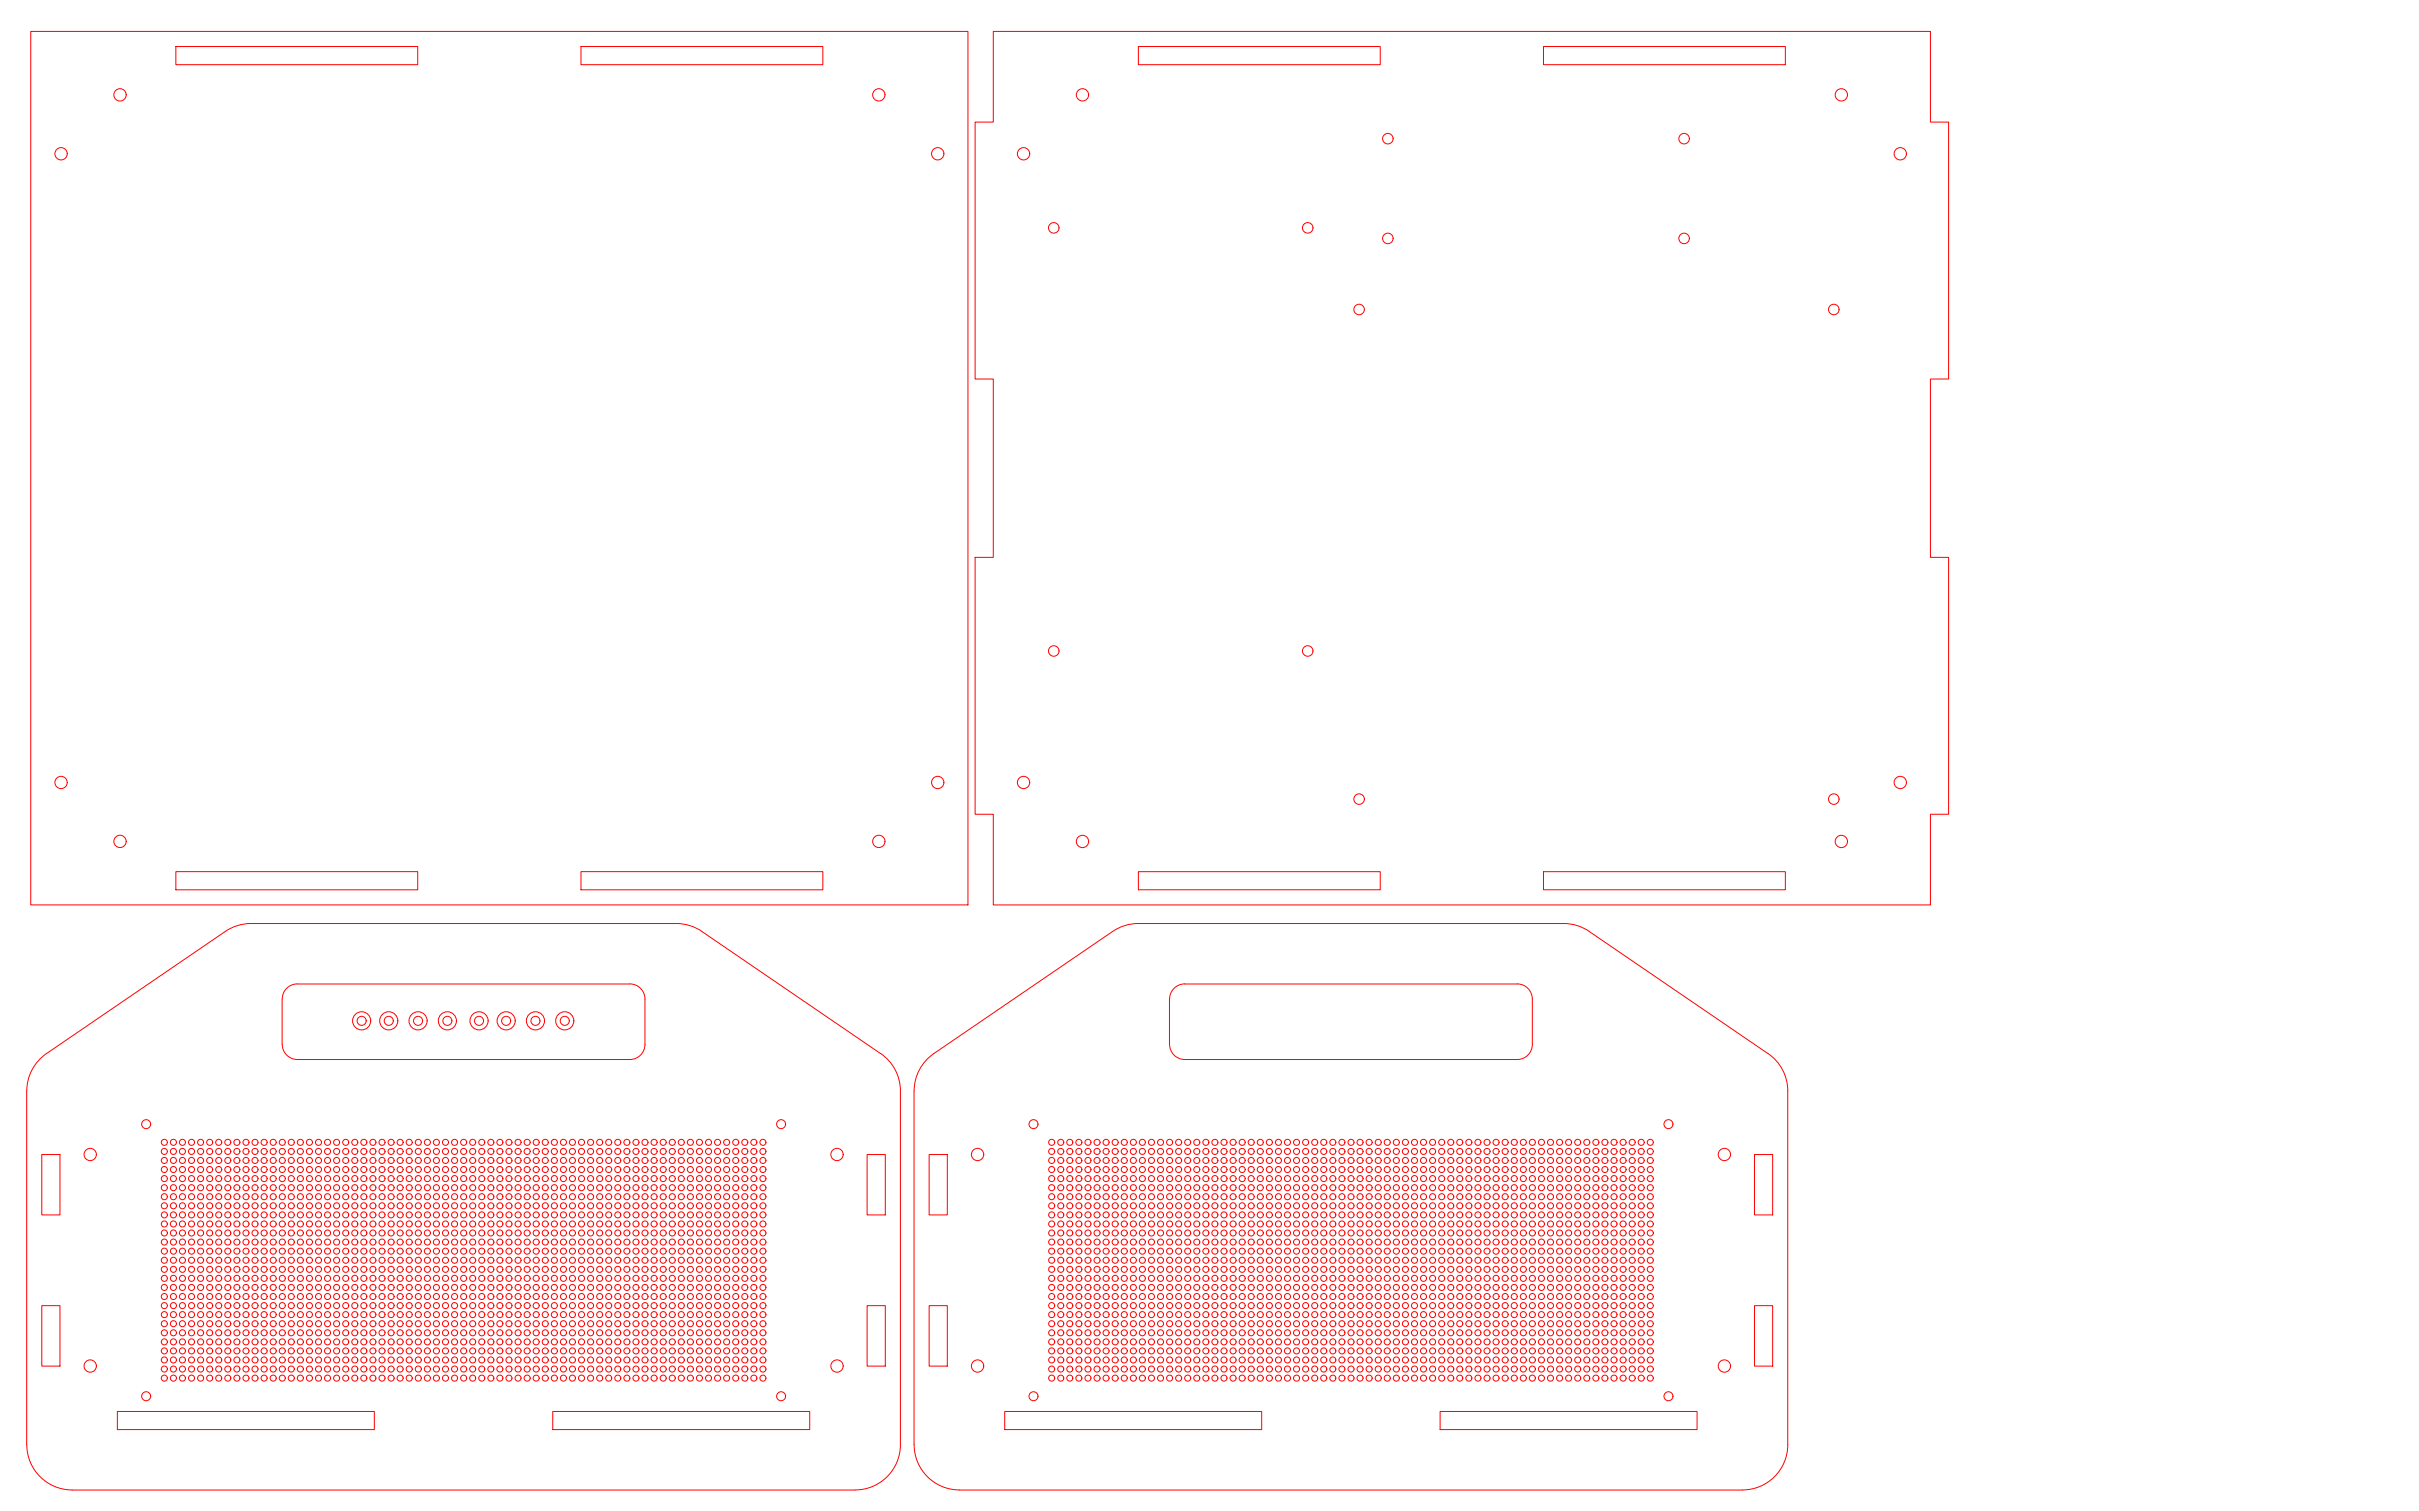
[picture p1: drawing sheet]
<svg xmlns="http://www.w3.org/2000/svg" width="800mm" height="500mm" viewBox="0 0 800 500" stroke-linecap="round" stroke-linejoin="round" font-family="sans-serif">
<!-- layer: Corte -->
<g fill="none" stroke="#f00" stroke-width=".33">
<path d="M10.2 10.4h310v289h-310zM58.2 15.4h80v6h-80zM192.2 15.4h80v6h-80zM328.5 10.4h310v30h6v85h-6v59h6v85h-6v30h-310v-30h-6v-85h6v-59h-6v-85h6zM376.5 15.4h80v6h-80zM510.5 15.4h80v6h-80zM58.2 288.4h80v6h-80zM192.2 288.4h80v6h-80zM376.5 288.4h80v6h-80zM510.5 288.4h80v6h-80zM74.5 308.2l-59.1 40.3a15 15 0 0 0-6.5 12.4l-.1 117a15 15 0 0 0 15 15M83 305.5h140.7a15 15 0 0 1 8.5 2.6"/>
<path d="M83 305.5a15 15 0 0 0-8.5 2.6M232.1 308.2l59.2 40.3a14.9 14.9 0 0 1 6.5 12.4v117a15 15 0 0 1-15 15M368 308.2l-59.1 40.4M517.2 305.5h-140.7a15 15 0 0 0-8.5 2.6M517.2 305.5a15 15 0 0 1 8.5 2.6M525.6 308.2l59.2 40.3a14.9 14.9 0 0 1 6.5 12.4v117a15 15 0 0 1-15 15M93.3 330.5v15M98.3 325.5h110M98.4 325.5a5 5 0 0 0-5 5M208.3 325.5a5 5 0 0 1 5 5v15a5 5 0 0 1-5 5h-110a5 5 0 0 1-4.9-5M391.8 325.5h110M391.9 325.5a5 5 0 0 0-5 5l-.1 15"/>
<path d="M501.8 325.5a5 5 0 0 1 5 5v15a5 5 0 0 1-5 5h-110a5 5 0 0 1-4.9-5M308.9 348.5a15 15 0 0 0-6.5 12.4M302.3 360.9v117M13.8 382h6v19.9h-6zM286.8 382h6v19.9h-6zM307.3 382h6v19.9h-6zM580.3 382h6v19.9h-6zM13.8 432h6v20h-6zM286.8 432h6v20h-6zM307.3 432h6v20h-6zM580.3 432h6v20h-6zM38.8 467h85v6h-85z"/>
<path d="M182.8 467h85v6h-85zM302.4 477.9a15 15 0 0 0 14.9 15M332.3 467h85v6h-85zM476.3 467h85v6h-85zM23.8 493h259M317.3 493h259"/>
<circle cx="39.7" cy="31.4" r="2.04"/>
<circle cx="290.7" cy="31.4" r="2.04"/>
<circle cx="358" cy="31.4" r="2.04"/>
<circle cx="609" cy="31.4" r="2.04"/>
<circle cx="20.2" cy="50.9" r="2.04"/>
<circle cx="310.2" cy="50.9" r="2.04"/>
<circle cx="338.5" cy="50.9" r="2.04"/>
<circle cx="459" cy="45.9" r="1.74"/>
<circle cx="557" cy="45.9" r="1.74"/>
<circle cx="628.5" cy="50.9" r="2.04"/>
<circle cx="348.5" cy="75.4" r="1.74"/>
<circle cx="432.5" cy="75.4" r="1.74"/>
<circle cx="459" cy="78.9" r="1.74"/>
<circle cx="557" cy="78.9" r="1.74"/>
<circle cx="449.5" cy="102.4" r="1.74"/>
<circle cx="606.5" cy="102.4" r="1.74"/>
<circle cx="348.5" cy="215.4" r="1.74"/>
<circle cx="432.5" cy="215.4" r="1.74"/>
<circle cx="20.2" cy="258.9" r="2.04"/>
<circle cx="310.2" cy="258.9" r="2.04"/>
<circle cx="338.5" cy="258.9" r="2.04"/>
<circle cx="628.5" cy="258.9" r="2.04"/>
<circle cx="39.7" cy="278.4" r="2.04"/>
<circle cx="290.7" cy="278.4" r="2.04"/>
<circle cx="358" cy="278.4" r="2.04"/>
<circle cx="449.5" cy="264.4" r="1.74"/>
<circle cx="606.5" cy="264.4" r="1.74"/>
<circle cx="609" cy="278.4" r="2.04"/>
<circle cx="119.6" cy="337.7" r="3"/>
<circle cx="119.6" cy="337.7" r="1.5"/>
<circle cx="128.6" cy="337.7" r="3"/>
<circle cx="128.6" cy="337.7" r="1.5"/>
<circle cx="138.3" cy="337.7" r="3"/>
<circle cx="138.3" cy="337.7" r="1.5"/>
<circle cx="148" cy="337.7" r="3"/>
<circle cx="148" cy="337.7" r="1.5"/>
<circle cx="158.4" cy="337.7" r="3"/>
<circle cx="158.4" cy="337.7" r="1.5"/>
<circle cx="167.4" cy="337.7" r="3"/>
<circle cx="167.4" cy="337.7" r="1.5"/>
<circle cx="177.1" cy="337.7" r="3"/>
<circle cx="177.1" cy="337.7" r="1.5"/>
<circle cx="186.8" cy="337.7" r="3"/>
<circle cx="186.8" cy="337.7" r="1.5"/>
<circle cx="48.3" cy="371.9" r="1.49"/>
<circle cx="54.4" cy="377.9" r="1"/>
<circle cx="57.4" cy="377.9" r="1"/>
<circle cx="60.3" cy="377.9" r="1"/>
<circle cx="63.3" cy="377.9" r="1"/>
<circle cx="66.4" cy="377.9" r="1"/>
<circle cx="69.4" cy="377.9" r="1"/>
<circle cx="72.3" cy="377.9" r="1"/>
<circle cx="75.3" cy="377.9" r="1"/>
<circle cx="78.4" cy="377.9" r="1"/>
<circle cx="81.4" cy="377.9" r="1"/>
<circle cx="84.3" cy="377.9" r="1"/>
<circle cx="87.3" cy="377.9" r="1"/>
<circle cx="90.4" cy="377.9" r="1"/>
<circle cx="93.4" cy="377.9" r="1"/>
<circle cx="96.3" cy="377.9" r="1"/>
<circle cx="99.3" cy="377.9" r="1"/>
<circle cx="102.3" cy="377.9" r="1"/>
<circle cx="105.4" cy="377.9" r="1"/>
<circle cx="108.3" cy="377.9" r="1"/>
<circle cx="111.3" cy="377.9" r="1"/>
<circle cx="114.3" cy="377.9" r="1"/>
<circle cx="117.4" cy="377.9" r="1"/>
<circle cx="120.3" cy="377.9" r="1"/>
<circle cx="123.3" cy="377.9" r="1"/>
<circle cx="126.3" cy="377.9" r="1"/>
<circle cx="129.4" cy="377.9" r="1"/>
<circle cx="132.3" cy="377.9" r="1"/>
<circle cx="135.3" cy="377.9" r="1"/>
<circle cx="138.4" cy="377.9" r="1"/>
<circle cx="141.4" cy="377.9" r="1"/>
<circle cx="144.3" cy="377.9" r="1"/>
<circle cx="147.3" cy="377.9" r="1"/>
<circle cx="150.4" cy="377.9" r="1"/>
<circle cx="153.4" cy="377.9" r="1"/>
<circle cx="156.3" cy="377.9" r="1"/>
<circle cx="159.3" cy="377.9" r="1"/>
<circle cx="162.4" cy="377.9" r="1"/>
<circle cx="165.3" cy="377.9" r="1"/>
<circle cx="168.3" cy="377.9" r="1"/>
<circle cx="171.3" cy="377.9" r="1"/>
<circle cx="174.4" cy="377.9" r="1"/>
<circle cx="177.3" cy="377.9" r="1"/>
<circle cx="180.3" cy="377.9" r="1"/>
<circle cx="183.4" cy="377.9" r="1"/>
<circle cx="186.4" cy="377.9" r="1"/>
<circle cx="189.3" cy="377.9" r="1"/>
<circle cx="192.3" cy="377.9" r="1"/>
<circle cx="195.3" cy="377.9" r="1"/>
<circle cx="198.3" cy="377.9" r="1"/>
<circle cx="201.3" cy="377.9" r="1"/>
<circle cx="204.3" cy="377.9" r="1"/>
<circle cx="207.3" cy="377.9" r="1"/>
<circle cx="210.3" cy="377.9" r="1"/>
<circle cx="213.3" cy="377.9" r="1"/>
<circle cx="216.3" cy="377.9" r="1"/>
<circle cx="219.3" cy="377.9" r="1"/>
<circle cx="222.4" cy="377.9" r="1"/>
<circle cx="225.3" cy="377.9" r="1"/>
<circle cx="228.3" cy="377.9" r="1"/>
<circle cx="231.3" cy="377.9" r="1"/>
<circle cx="234.4" cy="377.9" r="1"/>
<circle cx="237.3" cy="377.9" r="1"/>
<circle cx="240.3" cy="377.9" r="1"/>
<circle cx="243.3" cy="377.9" r="1"/>
<circle cx="246.4" cy="377.9" r="1"/>
<circle cx="249.3" cy="377.9" r="1"/>
<circle cx="252.3" cy="377.9" r="1"/>
<circle cx="258.4" cy="371.9" r="1.49"/>
<circle cx="341.8" cy="371.9" r="1.49"/>
<circle cx="347.8" cy="377.9" r="1"/>
<circle cx="350.9" cy="377.9" r="1"/>
<circle cx="353.8" cy="377.9" r="1"/>
<circle cx="356.8" cy="377.9" r="1"/>
<circle cx="359.8" cy="377.9" r="1"/>
<circle cx="362.9" cy="377.9" r="1"/>
<circle cx="365.8" cy="377.9" r="1"/>
<circle cx="368.8" cy="377.9" r="1"/>
<circle cx="371.9" cy="377.9" r="1"/>
<circle cx="374.9" cy="377.9" r="1"/>
<circle cx="377.8" cy="377.9" r="1"/>
<circle cx="380.8" cy="377.9" r="1"/>
<circle cx="383.9" cy="377.9" r="1"/>
<circle cx="386.9" cy="377.9" r="1"/>
<circle cx="389.8" cy="377.9" r="1"/>
<circle cx="392.8" cy="377.9" r="1"/>
<circle cx="395.8" cy="377.9" r="1"/>
<circle cx="398.8" cy="377.9" r="1"/>
<circle cx="401.8" cy="377.9" r="1"/>
<circle cx="404.8" cy="377.9" r="1"/>
<circle cx="407.8" cy="377.9" r="1"/>
<circle cx="410.9" cy="377.9" r="1"/>
<circle cx="413.8" cy="377.9" r="1"/>
<circle cx="416.8" cy="377.9" r="1"/>
<circle cx="419.8" cy="377.9" r="1"/>
<circle cx="422.9" cy="377.9" r="1"/>
<circle cx="425.8" cy="377.9" r="1"/>
<circle cx="428.8" cy="377.9" r="1"/>
<circle cx="431.8" cy="377.9" r="1"/>
<circle cx="434.9" cy="377.9" r="1"/>
<circle cx="437.8" cy="377.9" r="1"/>
<circle cx="440.8" cy="377.9" r="1"/>
<circle cx="443.8" cy="377.9" r="1"/>
<circle cx="446.9" cy="377.9" r="1"/>
<circle cx="449.8" cy="377.9" r="1"/>
<circle cx="452.8" cy="377.9" r="1"/>
<circle cx="455.9" cy="377.9" r="1"/>
<circle cx="458.8" cy="377.9" r="1"/>
<circle cx="461.8" cy="377.9" r="1"/>
<circle cx="464.8" cy="377.9" r="1"/>
<circle cx="467.9" cy="377.9" r="1"/>
<circle cx="470.8" cy="377.9" r="1"/>
<circle cx="473.8" cy="377.9" r="1"/>
<circle cx="476.8" cy="377.9" r="1"/>
<circle cx="479.9" cy="377.9" r="1"/>
<circle cx="482.8" cy="377.9" r="1"/>
<circle cx="485.8" cy="377.9" r="1"/>
<circle cx="488.8" cy="377.9" r="1"/>
<circle cx="491.8" cy="377.9" r="1"/>
<circle cx="494.8" cy="377.9" r="1"/>
<circle cx="497.8" cy="377.9" r="1"/>
<circle cx="500.8" cy="377.9" r="1"/>
<circle cx="503.8" cy="377.9" r="1"/>
<circle cx="506.8" cy="377.9" r="1"/>
<circle cx="509.8" cy="377.9" r="1"/>
<circle cx="512.8" cy="377.9" r="1"/>
<circle cx="515.8" cy="377.9" r="1"/>
<circle cx="518.8" cy="377.9" r="1"/>
<circle cx="521.8" cy="377.9" r="1"/>
<circle cx="524.8" cy="377.9" r="1"/>
<circle cx="527.8" cy="377.9" r="1"/>
<circle cx="530.8" cy="377.9" r="1"/>
<circle cx="533.8" cy="377.9" r="1"/>
<circle cx="536.8" cy="377.9" r="1"/>
<circle cx="539.9" cy="377.9" r="1"/>
<circle cx="542.8" cy="377.9" r="1"/>
<circle cx="545.8" cy="377.9" r="1"/>
<circle cx="551.9" cy="371.9" r="1.49"/>
<circle cx="29.8" cy="381.9" r="2.04"/>
<circle cx="54.4" cy="383.9" r="1"/>
<circle cx="54.4" cy="395.9" r="1"/>
<circle cx="54.4" cy="386.9" r="1"/>
<circle cx="54.4" cy="392.9" r="1"/>
<circle cx="54.4" cy="380.9" r="1"/>
<circle cx="54.4" cy="389.9" r="1"/>
<circle cx="54.4" cy="398.9" r="1"/>
<circle cx="57.4" cy="395.9" r="1"/>
<circle cx="57.4" cy="389.9" r="1"/>
<circle cx="57.4" cy="383.9" r="1"/>
<circle cx="57.4" cy="392.9" r="1"/>
<circle cx="57.4" cy="380.9" r="1"/>
<circle cx="57.4" cy="386.9" r="1"/>
<circle cx="57.4" cy="398.9" r="1"/>
<circle cx="60.3" cy="383.9" r="1"/>
<circle cx="60.3" cy="380.9" r="1"/>
<circle cx="60.3" cy="389.9" r="1"/>
<circle cx="60.3" cy="386.9" r="1"/>
<circle cx="60.3" cy="395.9" r="1"/>
<circle cx="60.3" cy="398.9" r="1"/>
<circle cx="60.3" cy="392.9" r="1"/>
<circle cx="63.3" cy="380.9" r="1"/>
<circle cx="63.3" cy="389.9" r="1"/>
<circle cx="63.3" cy="386.9" r="1"/>
<circle cx="63.3" cy="398.9" r="1"/>
<circle cx="63.3" cy="383.9" r="1"/>
<circle cx="63.3" cy="395.9" r="1"/>
<circle cx="63.3" cy="392.9" r="1"/>
<circle cx="66.4" cy="380.9" r="1"/>
<circle cx="66.4" cy="383.9" r="1"/>
<circle cx="66.4" cy="392.9" r="1"/>
<circle cx="66.4" cy="398.9" r="1"/>
<circle cx="66.4" cy="389.9" r="1"/>
<circle cx="66.4" cy="386.9" r="1"/>
<circle cx="66.4" cy="395.9" r="1"/>
<circle cx="69.4" cy="380.9" r="1"/>
<circle cx="69.4" cy="383.9" r="1"/>
<circle cx="69.4" cy="395.9" r="1"/>
<circle cx="69.4" cy="392.9" r="1"/>
<circle cx="69.4" cy="389.9" r="1"/>
<circle cx="69.4" cy="386.9" r="1"/>
<circle cx="69.4" cy="398.9" r="1"/>
<circle cx="72.3" cy="383.9" r="1"/>
<circle cx="72.3" cy="380.9" r="1"/>
<circle cx="72.3" cy="389.9" r="1"/>
<circle cx="72.3" cy="386.9" r="1"/>
<circle cx="72.3" cy="395.9" r="1"/>
<circle cx="72.3" cy="392.9" r="1"/>
<circle cx="72.3" cy="398.9" r="1"/>
<circle cx="75.3" cy="383.9" r="1"/>
<circle cx="75.3" cy="395.9" r="1"/>
<circle cx="75.3" cy="392.9" r="1"/>
<circle cx="75.3" cy="380.9" r="1"/>
<circle cx="75.3" cy="386.9" r="1"/>
<circle cx="75.3" cy="389.9" r="1"/>
<circle cx="75.3" cy="398.9" r="1"/>
<circle cx="78.4" cy="383.9" r="1"/>
<circle cx="78.4" cy="395.9" r="1"/>
<circle cx="78.4" cy="389.9" r="1"/>
<circle cx="78.4" cy="380.9" r="1"/>
<circle cx="78.4" cy="398.9" r="1"/>
<circle cx="78.4" cy="386.9" r="1"/>
<circle cx="78.4" cy="392.9" r="1"/>
<circle cx="81.4" cy="383.9" r="1"/>
<circle cx="81.4" cy="395.9" r="1"/>
<circle cx="81.4" cy="389.9" r="1"/>
<circle cx="81.4" cy="392.9" r="1"/>
<circle cx="81.4" cy="386.9" r="1"/>
<circle cx="81.4" cy="398.9" r="1"/>
<circle cx="81.4" cy="380.9" r="1"/>
<circle cx="84.3" cy="383.9" r="1"/>
<circle cx="84.3" cy="395.9" r="1"/>
<circle cx="84.3" cy="389.9" r="1"/>
<circle cx="84.3" cy="380.9" r="1"/>
<circle cx="84.3" cy="398.9" r="1"/>
<circle cx="84.3" cy="386.9" r="1"/>
<circle cx="84.3" cy="392.9" r="1"/>
<circle cx="87.3" cy="380.9" r="1"/>
<circle cx="87.3" cy="383.9" r="1"/>
<circle cx="87.3" cy="395.9" r="1"/>
<circle cx="87.3" cy="389.9" r="1"/>
<circle cx="87.3" cy="392.9" r="1"/>
<circle cx="87.3" cy="398.9" r="1"/>
<circle cx="87.3" cy="386.9" r="1"/>
<circle cx="90.4" cy="380.9" r="1"/>
<circle cx="90.4" cy="383.9" r="1"/>
<circle cx="90.4" cy="395.9" r="1"/>
<circle cx="90.4" cy="389.9" r="1"/>
<circle cx="90.4" cy="392.9" r="1"/>
<circle cx="90.4" cy="398.9" r="1"/>
<circle cx="90.4" cy="386.9" r="1"/>
<circle cx="93.4" cy="392.9" r="1"/>
<circle cx="93.4" cy="380.9" r="1"/>
<circle cx="93.4" cy="383.9" r="1"/>
<circle cx="93.4" cy="386.9" r="1"/>
<circle cx="93.4" cy="389.9" r="1"/>
<circle cx="93.4" cy="398.9" r="1"/>
<circle cx="93.4" cy="395.9" r="1"/>
<circle cx="96.3" cy="380.9" r="1"/>
<circle cx="96.3" cy="383.9" r="1"/>
<circle cx="96.3" cy="398.9" r="1"/>
<circle cx="96.3" cy="386.9" r="1"/>
<circle cx="96.3" cy="395.9" r="1"/>
<circle cx="96.3" cy="389.9" r="1"/>
<circle cx="96.3" cy="392.9" r="1"/>
<circle cx="99.3" cy="398.9" r="1"/>
<circle cx="99.3" cy="380.9" r="1"/>
<circle cx="99.3" cy="383.9" r="1"/>
<circle cx="99.3" cy="395.9" r="1"/>
<circle cx="99.3" cy="392.9" r="1"/>
<circle cx="99.3" cy="386.9" r="1"/>
<circle cx="99.3" cy="389.9" r="1"/>
<circle cx="102.3" cy="395.9" r="1"/>
<circle cx="102.3" cy="392.9" r="1"/>
<circle cx="102.3" cy="389.9" r="1"/>
<circle cx="102.3" cy="380.9" r="1"/>
<circle cx="102.3" cy="398.9" r="1"/>
<circle cx="102.3" cy="386.9" r="1"/>
<circle cx="102.3" cy="383.9" r="1"/>
<circle cx="105.4" cy="380.9" r="1"/>
<circle cx="105.4" cy="395.9" r="1"/>
<circle cx="105.4" cy="392.9" r="1"/>
<circle cx="105.4" cy="386.9" r="1"/>
<circle cx="105.4" cy="383.9" r="1"/>
<circle cx="105.4" cy="389.9" r="1"/>
<circle cx="105.4" cy="398.9" r="1"/>
<circle cx="108.3" cy="380.9" r="1"/>
<circle cx="108.3" cy="395.9" r="1"/>
<circle cx="108.3" cy="383.9" r="1"/>
<circle cx="108.3" cy="389.9" r="1"/>
<circle cx="108.3" cy="392.9" r="1"/>
<circle cx="108.3" cy="386.9" r="1"/>
<circle cx="108.3" cy="398.9" r="1"/>
<circle cx="111.3" cy="386.9" r="1"/>
<circle cx="111.3" cy="395.9" r="1"/>
<circle cx="111.3" cy="389.9" r="1"/>
<circle cx="111.3" cy="380.9" r="1"/>
<circle cx="111.3" cy="398.9" r="1"/>
<circle cx="111.3" cy="392.9" r="1"/>
<circle cx="111.3" cy="383.9" r="1"/>
<circle cx="114.3" cy="389.9" r="1"/>
<circle cx="114.3" cy="383.9" r="1"/>
<circle cx="114.3" cy="395.9" r="1"/>
<circle cx="114.3" cy="398.9" r="1"/>
<circle cx="114.3" cy="392.9" r="1"/>
<circle cx="114.3" cy="380.9" r="1"/>
<circle cx="114.3" cy="386.9" r="1"/>
<circle cx="117.4" cy="395.9" r="1"/>
<circle cx="117.4" cy="383.9" r="1"/>
<circle cx="117.4" cy="389.9" r="1"/>
<circle cx="117.4" cy="380.9" r="1"/>
<circle cx="117.4" cy="386.9" r="1"/>
<circle cx="117.4" cy="398.9" r="1"/>
<circle cx="117.4" cy="392.9" r="1"/>
<circle cx="120.3" cy="383.9" r="1"/>
<circle cx="120.3" cy="395.9" r="1"/>
<circle cx="120.3" cy="389.9" r="1"/>
<circle cx="120.3" cy="392.9" r="1"/>
<circle cx="120.3" cy="380.9" r="1"/>
<circle cx="120.3" cy="386.9" r="1"/>
<circle cx="120.3" cy="398.9" r="1"/>
<circle cx="123.3" cy="380.9" r="1"/>
<circle cx="123.3" cy="383.9" r="1"/>
<circle cx="123.3" cy="395.9" r="1"/>
<circle cx="123.3" cy="389.9" r="1"/>
<circle cx="123.3" cy="398.9" r="1"/>
<circle cx="123.3" cy="392.9" r="1"/>
<circle cx="123.3" cy="386.9" r="1"/>
<circle cx="126.3" cy="389.9" r="1"/>
<circle cx="126.3" cy="380.9" r="1"/>
<circle cx="126.3" cy="386.9" r="1"/>
<circle cx="126.3" cy="395.9" r="1"/>
<circle cx="126.3" cy="383.9" r="1"/>
<circle cx="126.3" cy="398.9" r="1"/>
<circle cx="126.3" cy="392.9" r="1"/>
<circle cx="129.4" cy="380.9" r="1"/>
<circle cx="129.4" cy="398.9" r="1"/>
<circle cx="129.4" cy="383.9" r="1"/>
<circle cx="129.4" cy="395.9" r="1"/>
<circle cx="129.4" cy="389.9" r="1"/>
<circle cx="129.4" cy="392.9" r="1"/>
<circle cx="129.4" cy="386.9" r="1"/>
<circle cx="132.3" cy="383.9" r="1"/>
<circle cx="132.3" cy="398.9" r="1"/>
<circle cx="132.3" cy="380.9" r="1"/>
<circle cx="132.3" cy="386.9" r="1"/>
<circle cx="132.3" cy="395.9" r="1"/>
<circle cx="132.3" cy="389.9" r="1"/>
<circle cx="132.3" cy="392.9" r="1"/>
<circle cx="135.3" cy="380.9" r="1"/>
<circle cx="135.3" cy="386.9" r="1"/>
<circle cx="135.3" cy="392.9" r="1"/>
<circle cx="135.3" cy="398.9" r="1"/>
<circle cx="135.3" cy="389.9" r="1"/>
<circle cx="135.3" cy="383.9" r="1"/>
<circle cx="135.3" cy="395.9" r="1"/>
<circle cx="138.4" cy="380.9" r="1"/>
<circle cx="138.4" cy="386.9" r="1"/>
<circle cx="138.4" cy="389.9" r="1"/>
<circle cx="138.4" cy="395.9" r="1"/>
<circle cx="138.4" cy="398.9" r="1"/>
<circle cx="138.4" cy="392.9" r="1"/>
<circle cx="138.4" cy="383.9" r="1"/>
<circle cx="141.4" cy="380.9" r="1"/>
<circle cx="141.4" cy="398.9" r="1"/>
<circle cx="141.4" cy="383.9" r="1"/>
<circle cx="141.4" cy="392.9" r="1"/>
<circle cx="141.4" cy="389.9" r="1"/>
<circle cx="141.4" cy="386.9" r="1"/>
<circle cx="141.4" cy="395.9" r="1"/>
<circle cx="144.3" cy="392.9" r="1"/>
<circle cx="144.3" cy="380.9" r="1"/>
<circle cx="144.3" cy="395.9" r="1"/>
<circle cx="144.3" cy="398.9" r="1"/>
<circle cx="144.3" cy="383.9" r="1"/>
<circle cx="144.3" cy="389.9" r="1"/>
<circle cx="144.3" cy="386.9" r="1"/>
<circle cx="147.3" cy="395.9" r="1"/>
<circle cx="147.3" cy="383.9" r="1"/>
<circle cx="147.3" cy="392.9" r="1"/>
<circle cx="147.3" cy="380.9" r="1"/>
<circle cx="147.3" cy="389.9" r="1"/>
<circle cx="147.3" cy="386.9" r="1"/>
<circle cx="147.3" cy="398.9" r="1"/>
<circle cx="150.4" cy="380.9" r="1"/>
<circle cx="150.4" cy="395.9" r="1"/>
<circle cx="150.4" cy="389.9" r="1"/>
<circle cx="150.4" cy="392.9" r="1"/>
<circle cx="150.4" cy="386.9" r="1"/>
<circle cx="150.4" cy="398.9" r="1"/>
<circle cx="150.4" cy="383.9" r="1"/>
<circle cx="153.4" cy="380.9" r="1"/>
<circle cx="153.4" cy="392.9" r="1"/>
<circle cx="153.4" cy="383.9" r="1"/>
<circle cx="153.4" cy="395.9" r="1"/>
<circle cx="153.4" cy="389.9" r="1"/>
<circle cx="153.4" cy="398.9" r="1"/>
<circle cx="153.4" cy="386.9" r="1"/>
<circle cx="156.3" cy="395.9" r="1"/>
<circle cx="156.3" cy="383.9" r="1"/>
<circle cx="156.3" cy="380.9" r="1"/>
<circle cx="156.3" cy="398.9" r="1"/>
<circle cx="156.3" cy="392.9" r="1"/>
<circle cx="156.3" cy="386.9" r="1"/>
<circle cx="156.3" cy="389.9" r="1"/>
<circle cx="159.3" cy="383.9" r="1"/>
<circle cx="159.3" cy="395.9" r="1"/>
<circle cx="159.3" cy="380.9" r="1"/>
<circle cx="159.3" cy="392.9" r="1"/>
<circle cx="159.3" cy="389.9" r="1"/>
<circle cx="159.3" cy="398.9" r="1"/>
<circle cx="159.3" cy="386.9" r="1"/>
<circle cx="162.4" cy="383.9" r="1"/>
<circle cx="162.4" cy="389.9" r="1"/>
<circle cx="162.4" cy="395.9" r="1"/>
<circle cx="162.4" cy="392.9" r="1"/>
<circle cx="162.4" cy="380.9" r="1"/>
<circle cx="162.4" cy="386.9" r="1"/>
<circle cx="162.4" cy="398.9" r="1"/>
<circle cx="165.3" cy="395.9" r="1"/>
<circle cx="165.3" cy="389.9" r="1"/>
<circle cx="165.3" cy="383.9" r="1"/>
<circle cx="165.3" cy="380.9" r="1"/>
<circle cx="165.3" cy="392.9" r="1"/>
<circle cx="165.3" cy="398.9" r="1"/>
<circle cx="165.3" cy="386.9" r="1"/>
<circle cx="168.3" cy="380.9" r="1"/>
<circle cx="168.3" cy="389.9" r="1"/>
<circle cx="168.3" cy="392.9" r="1"/>
<circle cx="168.3" cy="383.9" r="1"/>
<circle cx="168.3" cy="395.9" r="1"/>
<circle cx="168.3" cy="398.9" r="1"/>
<circle cx="168.3" cy="386.9" r="1"/>
<circle cx="171.3" cy="383.9" r="1"/>
<circle cx="171.3" cy="395.9" r="1"/>
<circle cx="171.3" cy="380.9" r="1"/>
<circle cx="171.3" cy="389.9" r="1"/>
<circle cx="171.3" cy="386.9" r="1"/>
<circle cx="171.3" cy="398.9" r="1"/>
<circle cx="171.3" cy="392.9" r="1"/>
<circle cx="174.4" cy="389.9" r="1"/>
<circle cx="174.4" cy="380.9" r="1"/>
<circle cx="174.4" cy="383.9" r="1"/>
<circle cx="174.4" cy="395.9" r="1"/>
<circle cx="174.4" cy="392.9" r="1"/>
<circle cx="174.4" cy="386.9" r="1"/>
<circle cx="174.4" cy="398.9" r="1"/>
<circle cx="177.3" cy="395.9" r="1"/>
<circle cx="177.3" cy="392.9" r="1"/>
<circle cx="177.3" cy="380.9" r="1"/>
<circle cx="177.3" cy="383.9" r="1"/>
<circle cx="177.3" cy="386.9" r="1"/>
<circle cx="177.3" cy="389.9" r="1"/>
<circle cx="177.3" cy="398.9" r="1"/>
<circle cx="180.3" cy="383.9" r="1"/>
<circle cx="180.3" cy="395.9" r="1"/>
<circle cx="180.3" cy="398.9" r="1"/>
<circle cx="180.3" cy="380.9" r="1"/>
<circle cx="180.3" cy="389.9" r="1"/>
<circle cx="180.3" cy="386.9" r="1"/>
<circle cx="180.3" cy="392.9" r="1"/>
<circle cx="183.4" cy="395.9" r="1"/>
<circle cx="183.4" cy="389.9" r="1"/>
<circle cx="183.4" cy="383.9" r="1"/>
<circle cx="183.4" cy="392.9" r="1"/>
<circle cx="183.4" cy="398.9" r="1"/>
<circle cx="183.4" cy="380.9" r="1"/>
<circle cx="183.4" cy="386.9" r="1"/>
<circle cx="186.4" cy="380.9" r="1"/>
<circle cx="186.4" cy="383.9" r="1"/>
<circle cx="186.4" cy="395.9" r="1"/>
<circle cx="186.4" cy="389.9" r="1"/>
<circle cx="186.4" cy="392.9" r="1"/>
<circle cx="186.4" cy="386.9" r="1"/>
<circle cx="186.4" cy="398.9" r="1"/>
<circle cx="189.3" cy="389.9" r="1"/>
<circle cx="189.3" cy="380.9" r="1"/>
<circle cx="189.3" cy="383.9" r="1"/>
<circle cx="189.3" cy="392.9" r="1"/>
<circle cx="189.3" cy="395.9" r="1"/>
<circle cx="189.3" cy="398.9" r="1"/>
<circle cx="189.3" cy="386.9" r="1"/>
<circle cx="192.3" cy="386.9" r="1"/>
<circle cx="192.3" cy="380.9" r="1"/>
<circle cx="192.3" cy="383.9" r="1"/>
<circle cx="192.3" cy="389.9" r="1"/>
<circle cx="192.3" cy="392.9" r="1"/>
<circle cx="192.3" cy="398.9" r="1"/>
<circle cx="192.3" cy="395.9" r="1"/>
<circle cx="195.3" cy="389.9" r="1"/>
<circle cx="195.3" cy="383.9" r="1"/>
<circle cx="195.3" cy="386.9" r="1"/>
<circle cx="195.3" cy="380.9" r="1"/>
<circle cx="195.3" cy="398.9" r="1"/>
<circle cx="195.3" cy="395.9" r="1"/>
<circle cx="195.3" cy="392.9" r="1"/>
<circle cx="198.3" cy="380.9" r="1"/>
<circle cx="198.3" cy="392.9" r="1"/>
<circle cx="198.3" cy="398.9" r="1"/>
<circle cx="198.3" cy="395.9" r="1"/>
<circle cx="198.3" cy="386.9" r="1"/>
<circle cx="198.3" cy="383.9" r="1"/>
<circle cx="198.3" cy="389.9" r="1"/>
<circle cx="201.3" cy="386.9" r="1"/>
<circle cx="201.3" cy="380.9" r="1"/>
<circle cx="201.3" cy="383.9" r="1"/>
<circle cx="201.3" cy="389.9" r="1"/>
<circle cx="201.3" cy="395.9" r="1"/>
<circle cx="201.3" cy="392.9" r="1"/>
<circle cx="201.3" cy="398.9" r="1"/>
<circle cx="204.3" cy="380.9" r="1"/>
<circle cx="204.3" cy="392.9" r="1"/>
<circle cx="204.3" cy="383.9" r="1"/>
<circle cx="204.3" cy="395.9" r="1"/>
<circle cx="204.3" cy="386.9" r="1"/>
<circle cx="204.3" cy="389.9" r="1"/>
<circle cx="204.3" cy="398.9" r="1"/>
<circle cx="207.3" cy="395.9" r="1"/>
<circle cx="207.3" cy="383.9" r="1"/>
<circle cx="207.3" cy="386.9" r="1"/>
<circle cx="207.3" cy="392.9" r="1"/>
<circle cx="207.3" cy="398.9" r="1"/>
<circle cx="207.3" cy="380.9" r="1"/>
<circle cx="207.3" cy="389.9" r="1"/>
<circle cx="210.3" cy="383.9" r="1"/>
<circle cx="210.3" cy="380.9" r="1"/>
<circle cx="210.3" cy="386.9" r="1"/>
<circle cx="210.3" cy="389.9" r="1"/>
<circle cx="210.3" cy="395.9" r="1"/>
<circle cx="210.3" cy="392.9" r="1"/>
<circle cx="210.3" cy="398.9" r="1"/>
<circle cx="213.3" cy="383.9" r="1"/>
<circle cx="213.3" cy="395.9" r="1"/>
<circle cx="213.3" cy="389.9" r="1"/>
<circle cx="213.3" cy="386.9" r="1"/>
<circle cx="213.3" cy="380.9" r="1"/>
<circle cx="213.3" cy="398.9" r="1"/>
<circle cx="213.3" cy="392.9" r="1"/>
<circle cx="216.3" cy="395.9" r="1"/>
<circle cx="216.3" cy="383.9" r="1"/>
<circle cx="216.3" cy="380.9" r="1"/>
<circle cx="216.3" cy="392.9" r="1"/>
<circle cx="216.3" cy="389.9" r="1"/>
<circle cx="216.3" cy="386.9" r="1"/>
<circle cx="216.3" cy="398.9" r="1"/>
<circle cx="219.3" cy="395.9" r="1"/>
<circle cx="219.3" cy="389.9" r="1"/>
<circle cx="219.3" cy="383.9" r="1"/>
<circle cx="219.3" cy="380.9" r="1"/>
<circle cx="219.3" cy="386.9" r="1"/>
<circle cx="219.3" cy="398.9" r="1"/>
<circle cx="219.3" cy="392.9" r="1"/>
<circle cx="222.4" cy="395.9" r="1"/>
<circle cx="222.4" cy="383.9" r="1"/>
<circle cx="222.4" cy="389.9" r="1"/>
<circle cx="222.4" cy="392.9" r="1"/>
<circle cx="222.4" cy="380.9" r="1"/>
<circle cx="222.4" cy="386.9" r="1"/>
<circle cx="222.4" cy="398.9" r="1"/>
<circle cx="225.3" cy="383.9" r="1"/>
<circle cx="225.3" cy="395.9" r="1"/>
<circle cx="225.3" cy="386.9" r="1"/>
<circle cx="225.3" cy="392.9" r="1"/>
<circle cx="225.3" cy="380.9" r="1"/>
<circle cx="225.3" cy="389.9" r="1"/>
<circle cx="225.3" cy="398.9" r="1"/>
<circle cx="228.3" cy="389.9" r="1"/>
<circle cx="228.3" cy="383.9" r="1"/>
<circle cx="228.3" cy="380.9" r="1"/>
<circle cx="228.3" cy="395.9" r="1"/>
<circle cx="228.3" cy="386.9" r="1"/>
<circle cx="228.3" cy="392.9" r="1"/>
<circle cx="228.3" cy="398.9" r="1"/>
<circle cx="231.3" cy="383.9" r="1"/>
<circle cx="231.3" cy="398.9" r="1"/>
<circle cx="231.3" cy="380.9" r="1"/>
<circle cx="231.3" cy="395.9" r="1"/>
<circle cx="231.3" cy="389.9" r="1"/>
<circle cx="231.3" cy="386.9" r="1"/>
<circle cx="231.3" cy="392.9" r="1"/>
<circle cx="234.4" cy="389.9" r="1"/>
<circle cx="234.4" cy="398.9" r="1"/>
<circle cx="234.4" cy="386.9" r="1"/>
<circle cx="234.4" cy="380.9" r="1"/>
<circle cx="234.4" cy="383.9" r="1"/>
<circle cx="234.4" cy="392.9" r="1"/>
<circle cx="234.4" cy="395.9" r="1"/>
<circle cx="237.3" cy="380.9" r="1"/>
<circle cx="237.3" cy="392.9" r="1"/>
<circle cx="237.3" cy="383.9" r="1"/>
<circle cx="237.3" cy="389.9" r="1"/>
<circle cx="237.3" cy="395.9" r="1"/>
<circle cx="237.3" cy="398.9" r="1"/>
<circle cx="237.3" cy="386.9" r="1"/>
<circle cx="240.3" cy="392.9" r="1"/>
<circle cx="240.3" cy="380.9" r="1"/>
<circle cx="240.3" cy="395.9" r="1"/>
<circle cx="240.3" cy="389.9" r="1"/>
<circle cx="240.3" cy="383.9" r="1"/>
<circle cx="240.3" cy="398.9" r="1"/>
<circle cx="240.3" cy="386.9" r="1"/>
<circle cx="243.3" cy="383.9" r="1"/>
<circle cx="243.3" cy="380.9" r="1"/>
<circle cx="243.3" cy="398.9" r="1"/>
<circle cx="243.3" cy="395.9" r="1"/>
<circle cx="243.3" cy="389.9" r="1"/>
<circle cx="243.3" cy="386.9" r="1"/>
<circle cx="243.3" cy="392.9" r="1"/>
<circle cx="246.4" cy="392.9" r="1"/>
<circle cx="246.4" cy="380.9" r="1"/>
<circle cx="246.4" cy="383.9" r="1"/>
<circle cx="246.4" cy="395.9" r="1"/>
<circle cx="246.4" cy="398.9" r="1"/>
<circle cx="246.4" cy="386.9" r="1"/>
<circle cx="246.4" cy="389.9" r="1"/>
<circle cx="249.3" cy="389.9" r="1"/>
<circle cx="249.3" cy="380.9" r="1"/>
<circle cx="249.3" cy="383.9" r="1"/>
<circle cx="249.3" cy="398.9" r="1"/>
<circle cx="249.3" cy="392.9" r="1"/>
<circle cx="249.3" cy="386.9" r="1"/>
<circle cx="249.3" cy="395.9" r="1"/>
<circle cx="252.3" cy="383.9" r="1"/>
<circle cx="252.3" cy="389.9" r="1"/>
<circle cx="252.3" cy="392.9" r="1"/>
<circle cx="252.3" cy="380.9" r="1"/>
<circle cx="252.3" cy="395.9" r="1"/>
<circle cx="252.3" cy="386.9" r="1"/>
<circle cx="252.3" cy="398.9" r="1"/>
<circle cx="276.8" cy="381.9" r="2.04"/>
<circle cx="323.3" cy="381.9" r="2.04"/>
<circle cx="347.8" cy="389.9" r="1"/>
<circle cx="347.8" cy="383.9" r="1"/>
<circle cx="347.8" cy="386.9" r="1"/>
<circle cx="347.8" cy="398.9" r="1"/>
<circle cx="347.8" cy="380.9" r="1"/>
<circle cx="347.8" cy="392.9" r="1"/>
<circle cx="347.8" cy="395.9" r="1"/>
<circle cx="350.9" cy="389.9" r="1"/>
<circle cx="350.9" cy="380.9" r="1"/>
<circle cx="350.9" cy="395.9" r="1"/>
<circle cx="350.9" cy="398.9" r="1"/>
<circle cx="350.9" cy="383.9" r="1"/>
<circle cx="350.9" cy="392.9" r="1"/>
<circle cx="350.9" cy="386.9" r="1"/>
<circle cx="353.8" cy="392.9" r="1"/>
<circle cx="353.8" cy="380.9" r="1"/>
<circle cx="353.8" cy="389.9" r="1"/>
<circle cx="353.8" cy="383.9" r="1"/>
<circle cx="353.8" cy="395.9" r="1"/>
<circle cx="353.8" cy="386.9" r="1"/>
<circle cx="353.8" cy="398.9" r="1"/>
<circle cx="356.8" cy="380.9" r="1"/>
<circle cx="356.8" cy="395.9" r="1"/>
<circle cx="356.8" cy="392.9" r="1"/>
<circle cx="356.8" cy="398.9" r="1"/>
<circle cx="356.8" cy="383.9" r="1"/>
<circle cx="356.8" cy="389.9" r="1"/>
<circle cx="356.8" cy="386.9" r="1"/>
<circle cx="359.8" cy="380.9" r="1"/>
<circle cx="359.8" cy="392.9" r="1"/>
<circle cx="359.8" cy="386.9" r="1"/>
<circle cx="359.8" cy="383.9" r="1"/>
<circle cx="359.8" cy="398.9" r="1"/>
<circle cx="359.8" cy="395.9" r="1"/>
<circle cx="359.8" cy="389.9" r="1"/>
<circle cx="362.9" cy="386.9" r="1"/>
<circle cx="362.9" cy="395.9" r="1"/>
<circle cx="362.9" cy="380.9" r="1"/>
<circle cx="362.9" cy="392.9" r="1"/>
<circle cx="362.9" cy="383.9" r="1"/>
<circle cx="362.9" cy="389.9" r="1"/>
<circle cx="362.9" cy="398.9" r="1"/>
<circle cx="365.8" cy="389.9" r="1"/>
<circle cx="365.8" cy="398.9" r="1"/>
<circle cx="365.8" cy="392.9" r="1"/>
<circle cx="365.8" cy="380.9" r="1"/>
<circle cx="365.8" cy="395.9" r="1"/>
<circle cx="365.8" cy="383.9" r="1"/>
<circle cx="365.8" cy="386.9" r="1"/>
<circle cx="368.8" cy="386.9" r="1"/>
<circle cx="368.8" cy="380.9" r="1"/>
<circle cx="368.8" cy="392.9" r="1"/>
<circle cx="368.8" cy="383.9" r="1"/>
<circle cx="368.8" cy="395.9" r="1"/>
<circle cx="368.8" cy="398.9" r="1"/>
<circle cx="368.8" cy="389.9" r="1"/>
<circle cx="371.9" cy="383.9" r="1"/>
<circle cx="371.9" cy="389.9" r="1"/>
<circle cx="371.9" cy="395.9" r="1"/>
<circle cx="371.9" cy="386.9" r="1"/>
<circle cx="371.9" cy="380.9" r="1"/>
<circle cx="371.9" cy="392.9" r="1"/>
<circle cx="371.9" cy="398.9" r="1"/>
<circle cx="374.9" cy="380.9" r="1"/>
<circle cx="374.9" cy="395.9" r="1"/>
<circle cx="374.9" cy="392.9" r="1"/>
<circle cx="374.9" cy="398.9" r="1"/>
<circle cx="374.9" cy="386.9" r="1"/>
<circle cx="374.9" cy="383.9" r="1"/>
<circle cx="374.9" cy="389.9" r="1"/>
<circle cx="377.8" cy="380.9" r="1"/>
<circle cx="377.8" cy="386.9" r="1"/>
<circle cx="377.8" cy="395.9" r="1"/>
<circle cx="377.8" cy="392.9" r="1"/>
<circle cx="377.8" cy="383.9" r="1"/>
<circle cx="377.8" cy="398.9" r="1"/>
<circle cx="377.8" cy="389.9" r="1"/>
<circle cx="380.8" cy="383.9" r="1"/>
<circle cx="380.8" cy="386.9" r="1"/>
<circle cx="380.8" cy="380.9" r="1"/>
<circle cx="380.8" cy="392.9" r="1"/>
<circle cx="380.8" cy="395.9" r="1"/>
<circle cx="380.8" cy="389.9" r="1"/>
<circle cx="380.8" cy="398.9" r="1"/>
<circle cx="383.9" cy="386.9" r="1"/>
<circle cx="383.9" cy="389.9" r="1"/>
<circle cx="383.9" cy="383.9" r="1"/>
<circle cx="383.9" cy="398.9" r="1"/>
<circle cx="383.9" cy="395.9" r="1"/>
<circle cx="383.9" cy="392.9" r="1"/>
<circle cx="383.9" cy="380.9" r="1"/>
<circle cx="386.9" cy="392.9" r="1"/>
<circle cx="386.9" cy="380.9" r="1"/>
<circle cx="386.9" cy="389.9" r="1"/>
<circle cx="386.9" cy="383.9" r="1"/>
<circle cx="386.9" cy="386.9" r="1"/>
<circle cx="386.9" cy="398.9" r="1"/>
<circle cx="386.9" cy="395.9" r="1"/>
<circle cx="389.8" cy="380.9" r="1"/>
<circle cx="389.8" cy="392.9" r="1"/>
<circle cx="389.8" cy="389.9" r="1"/>
<circle cx="389.8" cy="398.9" r="1"/>
<circle cx="389.8" cy="395.9" r="1"/>
<circle cx="389.8" cy="386.9" r="1"/>
<circle cx="389.8" cy="383.9" r="1"/>
<circle cx="392.8" cy="380.9" r="1"/>
<circle cx="392.8" cy="395.9" r="1"/>
<circle cx="392.8" cy="392.9" r="1"/>
<circle cx="392.8" cy="386.9" r="1"/>
<circle cx="392.8" cy="383.9" r="1"/>
<circle cx="392.8" cy="398.9" r="1"/>
<circle cx="392.8" cy="389.9" r="1"/>
<circle cx="395.8" cy="383.9" r="1"/>
<circle cx="395.8" cy="389.9" r="1"/>
<circle cx="395.8" cy="392.9" r="1"/>
<circle cx="395.8" cy="380.9" r="1"/>
<circle cx="395.8" cy="398.9" r="1"/>
<circle cx="395.8" cy="395.9" r="1"/>
<circle cx="395.8" cy="386.9" r="1"/>
<circle cx="398.8" cy="389.9" r="1"/>
<circle cx="398.8" cy="383.9" r="1"/>
<circle cx="398.8" cy="398.9" r="1"/>
<circle cx="398.8" cy="395.9" r="1"/>
<circle cx="398.8" cy="386.9" r="1"/>
<circle cx="398.8" cy="380.9" r="1"/>
<circle cx="398.8" cy="392.9" r="1"/>
<circle cx="401.8" cy="395.9" r="1"/>
<circle cx="401.8" cy="383.9" r="1"/>
<circle cx="401.8" cy="386.9" r="1"/>
<circle cx="401.8" cy="380.9" r="1"/>
<circle cx="401.8" cy="392.9" r="1"/>
<circle cx="401.8" cy="389.9" r="1"/>
<circle cx="401.8" cy="398.9" r="1"/>
<circle cx="404.8" cy="380.9" r="1"/>
<circle cx="404.8" cy="395.9" r="1"/>
<circle cx="404.8" cy="383.9" r="1"/>
<circle cx="404.8" cy="398.9" r="1"/>
<circle cx="404.8" cy="392.9" r="1"/>
<circle cx="404.8" cy="386.9" r="1"/>
<circle cx="404.8" cy="389.9" r="1"/>
<circle cx="407.8" cy="395.9" r="1"/>
<circle cx="407.8" cy="386.9" r="1"/>
<circle cx="407.8" cy="383.9" r="1"/>
<circle cx="407.8" cy="389.9" r="1"/>
<circle cx="407.8" cy="398.9" r="1"/>
<circle cx="407.8" cy="392.9" r="1"/>
<circle cx="407.8" cy="380.9" r="1"/>
<circle cx="410.9" cy="392.9" r="1"/>
<circle cx="410.9" cy="380.9" r="1"/>
<circle cx="410.9" cy="383.9" r="1"/>
<circle cx="410.9" cy="395.9" r="1"/>
<circle cx="410.9" cy="389.9" r="1"/>
<circle cx="410.9" cy="386.9" r="1"/>
<circle cx="410.9" cy="398.9" r="1"/>
<circle cx="413.8" cy="392.9" r="1"/>
<circle cx="413.8" cy="386.9" r="1"/>
<circle cx="413.8" cy="380.9" r="1"/>
<circle cx="413.8" cy="383.9" r="1"/>
<circle cx="413.8" cy="395.9" r="1"/>
<circle cx="413.8" cy="389.9" r="1"/>
<circle cx="413.8" cy="398.9" r="1"/>
<circle cx="416.8" cy="380.9" r="1"/>
<circle cx="416.8" cy="386.9" r="1"/>
<circle cx="416.8" cy="383.9" r="1"/>
<circle cx="416.8" cy="398.9" r="1"/>
<circle cx="416.8" cy="392.9" r="1"/>
<circle cx="416.8" cy="395.9" r="1"/>
<circle cx="416.8" cy="389.9" r="1"/>
<circle cx="419.8" cy="398.9" r="1"/>
<circle cx="419.8" cy="380.9" r="1"/>
<circle cx="419.8" cy="389.9" r="1"/>
<circle cx="419.8" cy="392.9" r="1"/>
<circle cx="419.8" cy="395.9" r="1"/>
<circle cx="419.8" cy="386.9" r="1"/>
<circle cx="419.8" cy="383.9" r="1"/>
<circle cx="422.9" cy="389.9" r="1"/>
<circle cx="422.9" cy="392.9" r="1"/>
<circle cx="422.9" cy="398.9" r="1"/>
<circle cx="422.9" cy="395.9" r="1"/>
<circle cx="422.9" cy="380.9" r="1"/>
<circle cx="422.9" cy="386.9" r="1"/>
<circle cx="422.9" cy="383.9" r="1"/>
<circle cx="425.8" cy="392.9" r="1"/>
<circle cx="425.8" cy="389.9" r="1"/>
<circle cx="425.8" cy="380.9" r="1"/>
<circle cx="425.8" cy="386.9" r="1"/>
<circle cx="425.8" cy="395.9" r="1"/>
<circle cx="425.8" cy="383.9" r="1"/>
<circle cx="425.8" cy="398.9" r="1"/>
<circle cx="428.8" cy="386.9" r="1"/>
<circle cx="428.8" cy="383.9" r="1"/>
<circle cx="428.8" cy="395.9" r="1"/>
<circle cx="428.8" cy="380.9" r="1"/>
<circle cx="428.8" cy="398.9" r="1"/>
<circle cx="428.8" cy="392.9" r="1"/>
<circle cx="428.8" cy="389.9" r="1"/>
<circle cx="431.8" cy="380.9" r="1"/>
<circle cx="431.8" cy="386.9" r="1"/>
<circle cx="431.8" cy="398.9" r="1"/>
<circle cx="431.8" cy="392.9" r="1"/>
<circle cx="431.8" cy="395.9" r="1"/>
<circle cx="431.8" cy="383.9" r="1"/>
<circle cx="431.8" cy="389.9" r="1"/>
<circle cx="434.9" cy="389.9" r="1"/>
<circle cx="434.9" cy="392.9" r="1"/>
<circle cx="434.9" cy="383.9" r="1"/>
<circle cx="434.9" cy="380.9" r="1"/>
<circle cx="434.9" cy="398.9" r="1"/>
<circle cx="434.9" cy="386.9" r="1"/>
<circle cx="434.9" cy="395.9" r="1"/>
<circle cx="437.8" cy="392.9" r="1"/>
<circle cx="437.8" cy="380.9" r="1"/>
<circle cx="437.8" cy="386.9" r="1"/>
<circle cx="437.8" cy="395.9" r="1"/>
<circle cx="437.8" cy="389.9" r="1"/>
<circle cx="437.8" cy="398.9" r="1"/>
<circle cx="437.8" cy="383.9" r="1"/>
<circle cx="440.8" cy="392.9" r="1"/>
<circle cx="440.8" cy="395.9" r="1"/>
<circle cx="440.8" cy="383.9" r="1"/>
<circle cx="440.8" cy="380.9" r="1"/>
<circle cx="440.8" cy="389.9" r="1"/>
<circle cx="440.8" cy="398.9" r="1"/>
<circle cx="440.8" cy="386.9" r="1"/>
<circle cx="443.8" cy="395.9" r="1"/>
<circle cx="443.8" cy="383.9" r="1"/>
<circle cx="443.8" cy="389.9" r="1"/>
<circle cx="443.8" cy="398.9" r="1"/>
<circle cx="443.8" cy="380.9" r="1"/>
<circle cx="443.8" cy="386.9" r="1"/>
<circle cx="443.8" cy="392.9" r="1"/>
<circle cx="446.9" cy="380.9" r="1"/>
<circle cx="446.9" cy="392.9" r="1"/>
<circle cx="446.9" cy="383.9" r="1"/>
<circle cx="446.9" cy="386.9" r="1"/>
<circle cx="446.9" cy="389.9" r="1"/>
<circle cx="446.9" cy="395.9" r="1"/>
<circle cx="446.9" cy="398.9" r="1"/>
<circle cx="449.8" cy="389.9" r="1"/>
<circle cx="449.8" cy="383.9" r="1"/>
<circle cx="449.8" cy="380.9" r="1"/>
<circle cx="449.8" cy="398.9" r="1"/>
<circle cx="449.8" cy="392.9" r="1"/>
<circle cx="449.8" cy="386.9" r="1"/>
<circle cx="449.8" cy="395.9" r="1"/>
<circle cx="452.8" cy="386.9" r="1"/>
<circle cx="452.8" cy="395.9" r="1"/>
<circle cx="452.8" cy="383.9" r="1"/>
<circle cx="452.8" cy="392.9" r="1"/>
<circle cx="452.8" cy="380.9" r="1"/>
<circle cx="452.8" cy="398.9" r="1"/>
<circle cx="452.8" cy="389.9" r="1"/>
<circle cx="455.9" cy="380.9" r="1"/>
<circle cx="455.9" cy="383.9" r="1"/>
<circle cx="455.9" cy="386.9" r="1"/>
<circle cx="455.9" cy="392.9" r="1"/>
<circle cx="455.9" cy="398.9" r="1"/>
<circle cx="455.9" cy="395.9" r="1"/>
<circle cx="455.9" cy="389.9" r="1"/>
<circle cx="458.8" cy="389.9" r="1"/>
<circle cx="458.8" cy="380.9" r="1"/>
<circle cx="458.8" cy="383.9" r="1"/>
<circle cx="458.8" cy="386.9" r="1"/>
<circle cx="458.8" cy="392.9" r="1"/>
<circle cx="458.8" cy="398.9" r="1"/>
<circle cx="458.8" cy="395.9" r="1"/>
<circle cx="461.8" cy="386.9" r="1"/>
<circle cx="461.8" cy="389.9" r="1"/>
<circle cx="461.8" cy="380.9" r="1"/>
<circle cx="461.8" cy="398.9" r="1"/>
<circle cx="461.8" cy="395.9" r="1"/>
<circle cx="461.8" cy="383.9" r="1"/>
<circle cx="461.8" cy="392.9" r="1"/>
<circle cx="464.8" cy="389.9" r="1"/>
<circle cx="464.8" cy="398.9" r="1"/>
<circle cx="464.8" cy="392.9" r="1"/>
<circle cx="464.8" cy="386.9" r="1"/>
<circle cx="464.8" cy="395.9" r="1"/>
<circle cx="464.8" cy="383.9" r="1"/>
<circle cx="464.8" cy="380.9" r="1"/>
<circle cx="467.9" cy="386.9" r="1"/>
<circle cx="467.9" cy="395.9" r="1"/>
<circle cx="467.9" cy="383.9" r="1"/>
<circle cx="467.9" cy="380.9" r="1"/>
<circle cx="467.9" cy="389.9" r="1"/>
<circle cx="467.9" cy="392.9" r="1"/>
<circle cx="467.9" cy="398.9" r="1"/>
<circle cx="470.8" cy="386.9" r="1"/>
<circle cx="470.8" cy="380.9" r="1"/>
<circle cx="470.8" cy="383.9" r="1"/>
<circle cx="470.8" cy="395.9" r="1"/>
<circle cx="470.8" cy="389.9" r="1"/>
<circle cx="470.8" cy="392.9" r="1"/>
<circle cx="470.8" cy="398.9" r="1"/>
<circle cx="473.8" cy="392.9" r="1"/>
<circle cx="473.8" cy="383.9" r="1"/>
<circle cx="473.8" cy="386.9" r="1"/>
<circle cx="473.8" cy="398.9" r="1"/>
<circle cx="473.8" cy="395.9" r="1"/>
<circle cx="473.8" cy="380.9" r="1"/>
<circle cx="473.8" cy="389.9" r="1"/>
<circle cx="476.8" cy="386.9" r="1"/>
<circle cx="476.8" cy="389.9" r="1"/>
<circle cx="476.8" cy="380.9" r="1"/>
<circle cx="476.8" cy="383.9" r="1"/>
<circle cx="476.8" cy="392.9" r="1"/>
<circle cx="476.8" cy="395.9" r="1"/>
<circle cx="476.8" cy="398.9" r="1"/>
<circle cx="479.9" cy="392.9" r="1"/>
<circle cx="479.9" cy="389.9" r="1"/>
<circle cx="479.9" cy="386.9" r="1"/>
<circle cx="479.9" cy="383.9" r="1"/>
<circle cx="479.9" cy="380.9" r="1"/>
<circle cx="479.9" cy="395.9" r="1"/>
<circle cx="479.9" cy="398.9" r="1"/>
<circle cx="482.8" cy="386.9" r="1"/>
<circle cx="482.8" cy="389.9" r="1"/>
<circle cx="482.8" cy="392.9" r="1"/>
<circle cx="482.8" cy="395.9" r="1"/>
<circle cx="482.8" cy="398.9" r="1"/>
<circle cx="482.8" cy="380.9" r="1"/>
<circle cx="482.8" cy="383.9" r="1"/>
<circle cx="485.8" cy="383.9" r="1"/>
<circle cx="485.8" cy="389.9" r="1"/>
<circle cx="485.8" cy="380.9" r="1"/>
<circle cx="485.8" cy="392.9" r="1"/>
<circle cx="485.8" cy="386.9" r="1"/>
<circle cx="485.8" cy="395.9" r="1"/>
<circle cx="485.8" cy="398.9" r="1"/>
<circle cx="488.8" cy="386.9" r="1"/>
<circle cx="488.8" cy="398.9" r="1"/>
<circle cx="488.8" cy="383.9" r="1"/>
<circle cx="488.8" cy="389.9" r="1"/>
<circle cx="488.8" cy="392.9" r="1"/>
<circle cx="488.8" cy="395.9" r="1"/>
<circle cx="488.8" cy="380.9" r="1"/>
<circle cx="491.8" cy="380.9" r="1"/>
<circle cx="491.8" cy="383.9" r="1"/>
<circle cx="491.8" cy="392.9" r="1"/>
<circle cx="491.8" cy="398.9" r="1"/>
<circle cx="491.8" cy="389.9" r="1"/>
<circle cx="491.8" cy="395.9" r="1"/>
<circle cx="491.8" cy="386.9" r="1"/>
<circle cx="494.8" cy="395.9" r="1"/>
<circle cx="494.8" cy="389.9" r="1"/>
<circle cx="494.8" cy="392.9" r="1"/>
<circle cx="494.8" cy="380.9" r="1"/>
<circle cx="494.8" cy="383.9" r="1"/>
<circle cx="494.8" cy="398.9" r="1"/>
<circle cx="494.8" cy="386.9" r="1"/>
<circle cx="497.8" cy="383.9" r="1"/>
<circle cx="497.8" cy="395.9" r="1"/>
<circle cx="497.8" cy="389.9" r="1"/>
<circle cx="497.8" cy="380.9" r="1"/>
<circle cx="497.8" cy="392.9" r="1"/>
<circle cx="497.8" cy="386.9" r="1"/>
<circle cx="497.8" cy="398.9" r="1"/>
<circle cx="500.8" cy="383.9" r="1"/>
<circle cx="500.8" cy="395.9" r="1"/>
<circle cx="500.8" cy="386.9" r="1"/>
<circle cx="500.8" cy="389.9" r="1"/>
<circle cx="500.8" cy="380.9" r="1"/>
<circle cx="500.8" cy="392.9" r="1"/>
<circle cx="500.8" cy="398.9" r="1"/>
<circle cx="503.8" cy="395.9" r="1"/>
<circle cx="503.8" cy="389.9" r="1"/>
<circle cx="503.8" cy="380.9" r="1"/>
<circle cx="503.8" cy="383.9" r="1"/>
<circle cx="503.8" cy="398.9" r="1"/>
<circle cx="503.8" cy="392.9" r="1"/>
<circle cx="503.8" cy="386.9" r="1"/>
<circle cx="506.8" cy="389.9" r="1"/>
<circle cx="506.8" cy="383.9" r="1"/>
<circle cx="506.8" cy="386.9" r="1"/>
<circle cx="506.8" cy="380.9" r="1"/>
<circle cx="506.8" cy="395.9" r="1"/>
<circle cx="506.8" cy="398.9" r="1"/>
<circle cx="506.8" cy="392.9" r="1"/>
<circle cx="509.8" cy="380.9" r="1"/>
<circle cx="509.8" cy="398.9" r="1"/>
<circle cx="509.8" cy="389.9" r="1"/>
<circle cx="509.8" cy="392.9" r="1"/>
<circle cx="509.8" cy="386.9" r="1"/>
<circle cx="509.8" cy="383.9" r="1"/>
<circle cx="509.8" cy="395.9" r="1"/>
<circle cx="512.8" cy="392.9" r="1"/>
<circle cx="512.8" cy="380.9" r="1"/>
<circle cx="512.8" cy="395.9" r="1"/>
<circle cx="512.8" cy="389.9" r="1"/>
<circle cx="512.8" cy="383.9" r="1"/>
<circle cx="512.8" cy="398.9" r="1"/>
<circle cx="512.8" cy="386.9" r="1"/>
<circle cx="515.8" cy="398.9" r="1"/>
<circle cx="515.8" cy="380.9" r="1"/>
<circle cx="515.8" cy="395.9" r="1"/>
<circle cx="515.8" cy="392.9" r="1"/>
<circle cx="515.8" cy="389.9" r="1"/>
<circle cx="515.8" cy="386.9" r="1"/>
<circle cx="515.8" cy="383.9" r="1"/>
<circle cx="518.8" cy="392.9" r="1"/>
<circle cx="518.8" cy="380.9" r="1"/>
<circle cx="518.8" cy="398.9" r="1"/>
<circle cx="518.8" cy="383.9" r="1"/>
<circle cx="518.8" cy="386.9" r="1"/>
<circle cx="518.8" cy="395.9" r="1"/>
<circle cx="518.8" cy="389.9" r="1"/>
<circle cx="521.8" cy="386.9" r="1"/>
<circle cx="521.8" cy="392.9" r="1"/>
<circle cx="521.8" cy="398.9" r="1"/>
<circle cx="521.8" cy="395.9" r="1"/>
<circle cx="521.8" cy="389.9" r="1"/>
<circle cx="521.8" cy="383.9" r="1"/>
<circle cx="521.8" cy="380.9" r="1"/>
<circle cx="524.8" cy="392.9" r="1"/>
<circle cx="524.8" cy="389.9" r="1"/>
<circle cx="524.8" cy="386.9" r="1"/>
<circle cx="524.8" cy="395.9" r="1"/>
<circle cx="524.8" cy="383.9" r="1"/>
<circle cx="524.8" cy="398.9" r="1"/>
<circle cx="524.8" cy="380.9" r="1"/>
<circle cx="527.8" cy="395.9" r="1"/>
<circle cx="527.8" cy="383.9" r="1"/>
<circle cx="527.8" cy="392.9" r="1"/>
<circle cx="527.8" cy="380.9" r="1"/>
<circle cx="527.8" cy="389.9" r="1"/>
<circle cx="527.8" cy="398.9" r="1"/>
<circle cx="527.8" cy="386.9" r="1"/>
<circle cx="530.8" cy="380.9" r="1"/>
<circle cx="530.8" cy="395.9" r="1"/>
<circle cx="530.8" cy="398.9" r="1"/>
<circle cx="530.8" cy="392.9" r="1"/>
<circle cx="530.8" cy="386.9" r="1"/>
<circle cx="530.8" cy="389.9" r="1"/>
<circle cx="530.8" cy="383.9" r="1"/>
<circle cx="533.8" cy="380.9" r="1"/>
<circle cx="533.8" cy="386.9" r="1"/>
<circle cx="533.8" cy="383.9" r="1"/>
<circle cx="533.8" cy="398.9" r="1"/>
<circle cx="533.8" cy="395.9" r="1"/>
<circle cx="533.8" cy="392.9" r="1"/>
<circle cx="533.8" cy="389.9" r="1"/>
<circle cx="536.8" cy="383.9" r="1"/>
<circle cx="536.8" cy="395.9" r="1"/>
<circle cx="536.8" cy="392.9" r="1"/>
<circle cx="536.8" cy="389.9" r="1"/>
<circle cx="536.8" cy="380.9" r="1"/>
<circle cx="536.8" cy="386.9" r="1"/>
<circle cx="536.8" cy="398.9" r="1"/>
<circle cx="539.9" cy="398.9" r="1"/>
<circle cx="539.9" cy="389.9" r="1"/>
<circle cx="539.9" cy="386.9" r="1"/>
<circle cx="539.9" cy="383.9" r="1"/>
<circle cx="539.9" cy="395.9" r="1"/>
<circle cx="539.9" cy="380.9" r="1"/>
<circle cx="539.9" cy="392.9" r="1"/>
<circle cx="542.8" cy="380.9" r="1"/>
<circle cx="542.8" cy="383.9" r="1"/>
<circle cx="542.8" cy="395.9" r="1"/>
<circle cx="542.8" cy="392.9" r="1"/>
<circle cx="542.8" cy="398.9" r="1"/>
<circle cx="542.8" cy="389.9" r="1"/>
<circle cx="542.8" cy="386.9" r="1"/>
<circle cx="545.8" cy="383.9" r="1"/>
<circle cx="545.8" cy="392.9" r="1"/>
<circle cx="545.8" cy="395.9" r="1"/>
<circle cx="545.8" cy="389.9" r="1"/>
<circle cx="545.8" cy="380.9" r="1"/>
<circle cx="545.8" cy="386.9" r="1"/>
<circle cx="545.8" cy="398.9" r="1"/>
<circle cx="570.4" cy="381.9" r="2.04"/>
<circle cx="54.4" cy="413.9" r="1"/>
<circle cx="54.4" cy="419.9" r="1"/>
<circle cx="54.4" cy="416.9" r="1"/>
<circle cx="54.4" cy="407.9" r="1"/>
<circle cx="54.4" cy="410.9" r="1"/>
<circle cx="54.4" cy="404.9" r="1"/>
<circle cx="54.4" cy="401.9" r="1"/>
<circle cx="57.4" cy="419.9" r="1"/>
<circle cx="57.4" cy="413.9" r="1"/>
<circle cx="57.4" cy="416.9" r="1"/>
<circle cx="57.4" cy="407.9" r="1"/>
<circle cx="57.4" cy="410.9" r="1"/>
<circle cx="57.4" cy="404.9" r="1"/>
<circle cx="57.4" cy="401.9" r="1"/>
<circle cx="60.3" cy="419.9" r="1"/>
<circle cx="60.3" cy="416.9" r="1"/>
<circle cx="60.3" cy="413.9" r="1"/>
<circle cx="60.3" cy="407.9" r="1"/>
<circle cx="60.3" cy="410.9" r="1"/>
<circle cx="60.3" cy="401.9" r="1"/>
<circle cx="60.3" cy="404.9" r="1"/>
<circle cx="63.3" cy="419.9" r="1"/>
<circle cx="63.3" cy="413.9" r="1"/>
<circle cx="63.3" cy="416.9" r="1"/>
<circle cx="63.3" cy="404.9" r="1"/>
<circle cx="63.3" cy="410.9" r="1"/>
<circle cx="63.3" cy="401.9" r="1"/>
<circle cx="63.3" cy="407.9" r="1"/>
<circle cx="66.4" cy="419.9" r="1"/>
<circle cx="66.4" cy="413.9" r="1"/>
<circle cx="66.4" cy="416.9" r="1"/>
<circle cx="66.4" cy="404.9" r="1"/>
<circle cx="66.4" cy="407.9" r="1"/>
<circle cx="66.4" cy="410.9" r="1"/>
<circle cx="66.4" cy="401.9" r="1"/>
<circle cx="69.4" cy="413.9" r="1"/>
<circle cx="69.4" cy="419.9" r="1"/>
<circle cx="69.4" cy="416.9" r="1"/>
<circle cx="69.4" cy="407.9" r="1"/>
<circle cx="69.4" cy="404.9" r="1"/>
<circle cx="69.4" cy="410.9" r="1"/>
<circle cx="69.4" cy="401.9" r="1"/>
<circle cx="72.3" cy="419.9" r="1"/>
<circle cx="72.3" cy="413.9" r="1"/>
<circle cx="72.3" cy="416.9" r="1"/>
<circle cx="72.3" cy="407.9" r="1"/>
<circle cx="72.3" cy="410.9" r="1"/>
<circle cx="72.3" cy="401.9" r="1"/>
<circle cx="72.3" cy="404.9" r="1"/>
<circle cx="75.3" cy="419.9" r="1"/>
<circle cx="75.3" cy="413.9" r="1"/>
<circle cx="75.3" cy="416.9" r="1"/>
<circle cx="75.3" cy="407.9" r="1"/>
<circle cx="75.3" cy="410.9" r="1"/>
<circle cx="75.3" cy="404.9" r="1"/>
<circle cx="75.3" cy="401.9" r="1"/>
<circle cx="78.4" cy="419.9" r="1"/>
<circle cx="78.4" cy="413.9" r="1"/>
<circle cx="78.4" cy="416.9" r="1"/>
<circle cx="78.4" cy="401.9" r="1"/>
<circle cx="78.4" cy="410.9" r="1"/>
<circle cx="78.4" cy="407.9" r="1"/>
<circle cx="78.4" cy="404.9" r="1"/>
<circle cx="81.4" cy="419.9" r="1"/>
<circle cx="81.4" cy="416.9" r="1"/>
<circle cx="81.4" cy="413.9" r="1"/>
<circle cx="81.4" cy="410.9" r="1"/>
<circle cx="81.4" cy="407.9" r="1"/>
<circle cx="81.4" cy="401.9" r="1"/>
<circle cx="81.4" cy="404.9" r="1"/>
<circle cx="84.3" cy="419.9" r="1"/>
<circle cx="84.3" cy="416.9" r="1"/>
<circle cx="84.3" cy="413.9" r="1"/>
<circle cx="84.3" cy="404.9" r="1"/>
<circle cx="84.3" cy="410.9" r="1"/>
<circle cx="84.3" cy="401.9" r="1"/>
<circle cx="84.3" cy="407.9" r="1"/>
<circle cx="87.3" cy="413.9" r="1"/>
<circle cx="87.3" cy="419.9" r="1"/>
<circle cx="87.3" cy="416.9" r="1"/>
<circle cx="87.3" cy="401.9" r="1"/>
<circle cx="87.3" cy="404.9" r="1"/>
<circle cx="87.3" cy="410.9" r="1"/>
<circle cx="87.3" cy="407.9" r="1"/>
<circle cx="90.4" cy="413.9" r="1"/>
<circle cx="90.4" cy="419.9" r="1"/>
<circle cx="90.4" cy="416.9" r="1"/>
<circle cx="90.4" cy="404.9" r="1"/>
<circle cx="90.4" cy="410.9" r="1"/>
<circle cx="90.4" cy="407.9" r="1"/>
<circle cx="90.4" cy="401.9" r="1"/>
<circle cx="93.4" cy="419.9" r="1"/>
<circle cx="93.4" cy="416.9" r="1"/>
<circle cx="93.4" cy="413.9" r="1"/>
<circle cx="93.4" cy="404.9" r="1"/>
<circle cx="93.4" cy="410.9" r="1"/>
<circle cx="93.4" cy="407.9" r="1"/>
<circle cx="93.4" cy="401.9" r="1"/>
<circle cx="96.3" cy="419.9" r="1"/>
<circle cx="96.3" cy="413.9" r="1"/>
<circle cx="96.3" cy="416.9" r="1"/>
<circle cx="96.3" cy="404.9" r="1"/>
<circle cx="96.3" cy="407.9" r="1"/>
<circle cx="96.3" cy="410.9" r="1"/>
<circle cx="96.3" cy="401.9" r="1"/>
<circle cx="99.3" cy="413.9" r="1"/>
<circle cx="99.3" cy="419.9" r="1"/>
<circle cx="99.3" cy="416.9" r="1"/>
<circle cx="99.3" cy="401.9" r="1"/>
<circle cx="99.3" cy="404.9" r="1"/>
<circle cx="99.3" cy="407.9" r="1"/>
<circle cx="99.3" cy="410.9" r="1"/>
<circle cx="102.3" cy="419.9" r="1"/>
<circle cx="102.3" cy="413.9" r="1"/>
<circle cx="102.3" cy="416.9" r="1"/>
<circle cx="102.3" cy="401.9" r="1"/>
<circle cx="102.3" cy="404.9" r="1"/>
<circle cx="102.3" cy="407.9" r="1"/>
<circle cx="102.3" cy="410.9" r="1"/>
<circle cx="105.4" cy="419.9" r="1"/>
<circle cx="105.4" cy="413.9" r="1"/>
<circle cx="105.4" cy="416.9" r="1"/>
<circle cx="105.4" cy="404.9" r="1"/>
<circle cx="105.4" cy="407.9" r="1"/>
<circle cx="105.4" cy="410.9" r="1"/>
<circle cx="105.4" cy="401.9" r="1"/>
<circle cx="108.3" cy="416.9" r="1"/>
<circle cx="108.3" cy="419.9" r="1"/>
<circle cx="108.3" cy="413.9" r="1"/>
<circle cx="108.3" cy="407.9" r="1"/>
<circle cx="108.3" cy="410.9" r="1"/>
<circle cx="108.3" cy="401.9" r="1"/>
<circle cx="108.3" cy="404.9" r="1"/>
<circle cx="111.3" cy="419.9" r="1"/>
<circle cx="111.3" cy="413.9" r="1"/>
<circle cx="111.3" cy="416.9" r="1"/>
<circle cx="111.3" cy="404.9" r="1"/>
<circle cx="111.3" cy="401.9" r="1"/>
<circle cx="111.3" cy="407.9" r="1"/>
<circle cx="111.3" cy="410.9" r="1"/>
<circle cx="114.3" cy="413.9" r="1"/>
<circle cx="114.3" cy="419.9" r="1"/>
<circle cx="114.3" cy="416.9" r="1"/>
<circle cx="114.3" cy="404.9" r="1"/>
<circle cx="114.3" cy="410.9" r="1"/>
<circle cx="114.3" cy="407.9" r="1"/>
<circle cx="114.3" cy="401.9" r="1"/>
<circle cx="117.4" cy="419.9" r="1"/>
<circle cx="117.4" cy="416.9" r="1"/>
<circle cx="117.4" cy="413.9" r="1"/>
<circle cx="117.4" cy="407.9" r="1"/>
<circle cx="117.4" cy="410.9" r="1"/>
<circle cx="117.4" cy="401.9" r="1"/>
<circle cx="117.4" cy="404.9" r="1"/>
<circle cx="120.3" cy="419.9" r="1"/>
<circle cx="120.3" cy="413.9" r="1"/>
<circle cx="120.3" cy="416.9" r="1"/>
<circle cx="120.3" cy="410.9" r="1"/>
<circle cx="120.3" cy="404.9" r="1"/>
<circle cx="120.3" cy="401.9" r="1"/>
<circle cx="120.3" cy="407.9" r="1"/>
<circle cx="123.3" cy="419.9" r="1"/>
<circle cx="123.3" cy="413.9" r="1"/>
<circle cx="123.3" cy="416.9" r="1"/>
<circle cx="123.3" cy="407.9" r="1"/>
<circle cx="123.3" cy="410.9" r="1"/>
<circle cx="123.3" cy="404.9" r="1"/>
<circle cx="123.3" cy="401.9" r="1"/>
<circle cx="126.3" cy="413.9" r="1"/>
<circle cx="126.3" cy="419.9" r="1"/>
<circle cx="126.3" cy="416.9" r="1"/>
<circle cx="126.3" cy="404.9" r="1"/>
<circle cx="126.3" cy="407.9" r="1"/>
<circle cx="126.3" cy="410.9" r="1"/>
<circle cx="126.3" cy="401.9" r="1"/>
<circle cx="129.4" cy="419.9" r="1"/>
<circle cx="129.4" cy="416.9" r="1"/>
<circle cx="129.4" cy="413.9" r="1"/>
<circle cx="129.4" cy="404.9" r="1"/>
<circle cx="129.4" cy="407.9" r="1"/>
<circle cx="129.4" cy="410.9" r="1"/>
<circle cx="129.4" cy="401.9" r="1"/>
<circle cx="132.3" cy="413.9" r="1"/>
<circle cx="132.3" cy="416.9" r="1"/>
<circle cx="132.3" cy="419.9" r="1"/>
<circle cx="132.3" cy="404.9" r="1"/>
<circle cx="132.3" cy="407.9" r="1"/>
<circle cx="132.3" cy="410.9" r="1"/>
<circle cx="132.3" cy="401.9" r="1"/>
<circle cx="135.3" cy="413.9" r="1"/>
<circle cx="135.3" cy="419.9" r="1"/>
<circle cx="135.3" cy="416.9" r="1"/>
<circle cx="135.3" cy="404.9" r="1"/>
<circle cx="135.3" cy="410.9" r="1"/>
<circle cx="135.3" cy="407.9" r="1"/>
<circle cx="135.3" cy="401.9" r="1"/>
<circle cx="138.4" cy="416.9" r="1"/>
<circle cx="138.4" cy="413.9" r="1"/>
<circle cx="138.4" cy="419.9" r="1"/>
<circle cx="138.4" cy="404.9" r="1"/>
<circle cx="138.4" cy="407.9" r="1"/>
<circle cx="138.4" cy="410.9" r="1"/>
<circle cx="138.4" cy="401.9" r="1"/>
<circle cx="141.4" cy="419.9" r="1"/>
<circle cx="141.4" cy="413.9" r="1"/>
<circle cx="141.4" cy="416.9" r="1"/>
<circle cx="141.4" cy="404.9" r="1"/>
<circle cx="141.4" cy="407.9" r="1"/>
<circle cx="141.4" cy="401.9" r="1"/>
<circle cx="141.4" cy="410.9" r="1"/>
<circle cx="144.3" cy="413.9" r="1"/>
<circle cx="144.3" cy="416.9" r="1"/>
<circle cx="144.3" cy="419.9" r="1"/>
<circle cx="144.3" cy="404.9" r="1"/>
<circle cx="144.3" cy="401.9" r="1"/>
<circle cx="144.3" cy="407.9" r="1"/>
<circle cx="144.3" cy="410.9" r="1"/>
<circle cx="147.3" cy="413.9" r="1"/>
<circle cx="147.3" cy="419.9" r="1"/>
<circle cx="147.3" cy="416.9" r="1"/>
<circle cx="147.3" cy="404.9" r="1"/>
<circle cx="147.3" cy="401.9" r="1"/>
<circle cx="147.3" cy="410.9" r="1"/>
<circle cx="147.3" cy="407.9" r="1"/>
<circle cx="150.4" cy="413.9" r="1"/>
<circle cx="150.4" cy="416.9" r="1"/>
<circle cx="150.4" cy="419.9" r="1"/>
<circle cx="150.4" cy="404.9" r="1"/>
<circle cx="150.4" cy="407.9" r="1"/>
<circle cx="150.4" cy="410.9" r="1"/>
<circle cx="150.4" cy="401.9" r="1"/>
<circle cx="153.4" cy="413.9" r="1"/>
<circle cx="153.4" cy="416.9" r="1"/>
<circle cx="153.4" cy="419.9" r="1"/>
<circle cx="153.4" cy="410.9" r="1"/>
<circle cx="153.4" cy="404.9" r="1"/>
<circle cx="153.4" cy="407.9" r="1"/>
<circle cx="153.4" cy="401.9" r="1"/>
<circle cx="156.3" cy="413.9" r="1"/>
<circle cx="156.3" cy="419.9" r="1"/>
<circle cx="156.3" cy="416.9" r="1"/>
<circle cx="156.3" cy="404.9" r="1"/>
<circle cx="156.3" cy="410.9" r="1"/>
<circle cx="156.3" cy="401.9" r="1"/>
<circle cx="156.3" cy="407.9" r="1"/>
<circle cx="159.3" cy="413.9" r="1"/>
<circle cx="159.3" cy="419.9" r="1"/>
<circle cx="159.3" cy="416.9" r="1"/>
<circle cx="159.3" cy="404.9" r="1"/>
<circle cx="159.3" cy="410.9" r="1"/>
<circle cx="159.3" cy="407.9" r="1"/>
<circle cx="159.3" cy="401.9" r="1"/>
<circle cx="162.4" cy="419.9" r="1"/>
<circle cx="162.4" cy="413.9" r="1"/>
<circle cx="162.4" cy="416.9" r="1"/>
<circle cx="162.4" cy="407.9" r="1"/>
<circle cx="162.4" cy="404.9" r="1"/>
<circle cx="162.4" cy="410.9" r="1"/>
<circle cx="162.4" cy="401.9" r="1"/>
<circle cx="165.3" cy="413.9" r="1"/>
<circle cx="165.3" cy="419.9" r="1"/>
<circle cx="165.3" cy="416.9" r="1"/>
<circle cx="165.3" cy="404.9" r="1"/>
<circle cx="165.3" cy="407.9" r="1"/>
<circle cx="165.3" cy="410.9" r="1"/>
<circle cx="165.3" cy="401.9" r="1"/>
<circle cx="168.3" cy="419.9" r="1"/>
<circle cx="168.3" cy="413.9" r="1"/>
<circle cx="168.3" cy="416.9" r="1"/>
<circle cx="168.3" cy="407.9" r="1"/>
<circle cx="168.3" cy="410.9" r="1"/>
<circle cx="168.3" cy="404.9" r="1"/>
<circle cx="168.3" cy="401.9" r="1"/>
<circle cx="171.3" cy="419.9" r="1"/>
<circle cx="171.3" cy="413.9" r="1"/>
<circle cx="171.3" cy="416.9" r="1"/>
<circle cx="171.3" cy="404.9" r="1"/>
<circle cx="171.3" cy="407.9" r="1"/>
<circle cx="171.3" cy="410.9" r="1"/>
<circle cx="171.3" cy="401.9" r="1"/>
<circle cx="174.4" cy="413.9" r="1"/>
<circle cx="174.4" cy="419.9" r="1"/>
<circle cx="174.4" cy="416.9" r="1"/>
<circle cx="174.4" cy="407.9" r="1"/>
<circle cx="174.4" cy="404.9" r="1"/>
<circle cx="174.4" cy="401.9" r="1"/>
<circle cx="174.4" cy="410.9" r="1"/>
<circle cx="177.3" cy="419.9" r="1"/>
<circle cx="177.3" cy="416.9" r="1"/>
<circle cx="177.3" cy="413.9" r="1"/>
<circle cx="177.3" cy="410.9" r="1"/>
<circle cx="177.3" cy="407.9" r="1"/>
<circle cx="177.3" cy="404.9" r="1"/>
<circle cx="177.3" cy="401.9" r="1"/>
<circle cx="180.3" cy="419.9" r="1"/>
<circle cx="180.3" cy="413.9" r="1"/>
<circle cx="180.3" cy="416.9" r="1"/>
<circle cx="180.3" cy="404.9" r="1"/>
<circle cx="180.3" cy="410.9" r="1"/>
<circle cx="180.3" cy="401.9" r="1"/>
<circle cx="180.3" cy="407.9" r="1"/>
<circle cx="183.4" cy="413.9" r="1"/>
<circle cx="183.4" cy="416.9" r="1"/>
<circle cx="183.4" cy="419.9" r="1"/>
<circle cx="183.4" cy="401.9" r="1"/>
<circle cx="183.4" cy="404.9" r="1"/>
<circle cx="183.4" cy="407.9" r="1"/>
<circle cx="183.4" cy="410.9" r="1"/>
<circle cx="186.4" cy="419.9" r="1"/>
<circle cx="186.4" cy="416.9" r="1"/>
<circle cx="186.4" cy="413.9" r="1"/>
<circle cx="186.4" cy="407.9" r="1"/>
<circle cx="186.4" cy="404.9" r="1"/>
<circle cx="186.4" cy="410.9" r="1"/>
<circle cx="186.4" cy="401.9" r="1"/>
<circle cx="189.3" cy="419.9" r="1"/>
<circle cx="189.3" cy="413.9" r="1"/>
<circle cx="189.3" cy="416.9" r="1"/>
<circle cx="189.3" cy="404.9" r="1"/>
<circle cx="189.3" cy="410.9" r="1"/>
<circle cx="189.3" cy="407.9" r="1"/>
<circle cx="189.3" cy="401.9" r="1"/>
<circle cx="192.3" cy="419.9" r="1"/>
<circle cx="192.3" cy="413.9" r="1"/>
<circle cx="192.3" cy="416.9" r="1"/>
<circle cx="192.3" cy="401.9" r="1"/>
<circle cx="192.3" cy="404.9" r="1"/>
<circle cx="192.3" cy="407.9" r="1"/>
<circle cx="192.3" cy="410.9" r="1"/>
<circle cx="195.3" cy="419.9" r="1"/>
<circle cx="195.3" cy="416.9" r="1"/>
<circle cx="195.3" cy="413.9" r="1"/>
<circle cx="195.3" cy="407.9" r="1"/>
<circle cx="195.3" cy="401.9" r="1"/>
<circle cx="195.3" cy="410.9" r="1"/>
<circle cx="195.3" cy="404.9" r="1"/>
<circle cx="198.3" cy="416.9" r="1"/>
<circle cx="198.3" cy="413.9" r="1"/>
<circle cx="198.3" cy="419.9" r="1"/>
<circle cx="198.3" cy="407.9" r="1"/>
<circle cx="198.3" cy="404.9" r="1"/>
<circle cx="198.3" cy="410.9" r="1"/>
<circle cx="198.3" cy="401.9" r="1"/>
<circle cx="201.3" cy="413.9" r="1"/>
<circle cx="201.3" cy="419.9" r="1"/>
<circle cx="201.3" cy="416.9" r="1"/>
<circle cx="201.3" cy="404.9" r="1"/>
<circle cx="201.3" cy="407.9" r="1"/>
<circle cx="201.3" cy="401.9" r="1"/>
<circle cx="201.3" cy="410.9" r="1"/>
<circle cx="204.3" cy="419.9" r="1"/>
<circle cx="204.3" cy="413.9" r="1"/>
<circle cx="204.3" cy="416.9" r="1"/>
<circle cx="204.3" cy="407.9" r="1"/>
<circle cx="204.3" cy="410.9" r="1"/>
<circle cx="204.3" cy="401.9" r="1"/>
<circle cx="204.3" cy="404.9" r="1"/>
<circle cx="207.3" cy="419.9" r="1"/>
<circle cx="207.3" cy="416.9" r="1"/>
<circle cx="207.3" cy="413.9" r="1"/>
<circle cx="207.3" cy="404.9" r="1"/>
<circle cx="207.3" cy="410.9" r="1"/>
<circle cx="207.3" cy="401.9" r="1"/>
<circle cx="207.3" cy="407.9" r="1"/>
<circle cx="210.3" cy="416.9" r="1"/>
<circle cx="210.3" cy="419.9" r="1"/>
<circle cx="210.3" cy="413.9" r="1"/>
<circle cx="210.3" cy="407.9" r="1"/>
<circle cx="210.3" cy="404.9" r="1"/>
<circle cx="210.3" cy="410.9" r="1"/>
<circle cx="210.3" cy="401.9" r="1"/>
<circle cx="213.3" cy="413.9" r="1"/>
<circle cx="213.3" cy="419.9" r="1"/>
<circle cx="213.3" cy="416.9" r="1"/>
<circle cx="213.3" cy="404.9" r="1"/>
<circle cx="213.3" cy="407.9" r="1"/>
<circle cx="213.3" cy="401.9" r="1"/>
<circle cx="213.3" cy="410.9" r="1"/>
<circle cx="216.3" cy="413.9" r="1"/>
<circle cx="216.3" cy="416.9" r="1"/>
<circle cx="216.3" cy="419.9" r="1"/>
<circle cx="216.3" cy="404.9" r="1"/>
<circle cx="216.3" cy="401.9" r="1"/>
<circle cx="216.3" cy="410.9" r="1"/>
<circle cx="216.3" cy="407.9" r="1"/>
<circle cx="219.3" cy="419.9" r="1"/>
<circle cx="219.3" cy="413.9" r="1"/>
<circle cx="219.3" cy="416.9" r="1"/>
<circle cx="219.3" cy="407.9" r="1"/>
<circle cx="219.3" cy="410.9" r="1"/>
<circle cx="219.3" cy="404.9" r="1"/>
<circle cx="219.3" cy="401.9" r="1"/>
<circle cx="222.4" cy="419.9" r="1"/>
<circle cx="222.4" cy="413.9" r="1"/>
<circle cx="222.4" cy="416.9" r="1"/>
<circle cx="222.4" cy="404.9" r="1"/>
<circle cx="222.4" cy="410.9" r="1"/>
<circle cx="222.4" cy="407.9" r="1"/>
<circle cx="222.4" cy="401.9" r="1"/>
<circle cx="225.3" cy="416.9" r="1"/>
<circle cx="225.3" cy="419.9" r="1"/>
<circle cx="225.3" cy="413.9" r="1"/>
<circle cx="225.3" cy="407.9" r="1"/>
<circle cx="225.3" cy="404.9" r="1"/>
<circle cx="225.3" cy="410.9" r="1"/>
<circle cx="225.3" cy="401.9" r="1"/>
<circle cx="228.3" cy="413.9" r="1"/>
<circle cx="228.3" cy="419.9" r="1"/>
<circle cx="228.3" cy="416.9" r="1"/>
<circle cx="228.3" cy="404.9" r="1"/>
<circle cx="228.3" cy="407.9" r="1"/>
<circle cx="228.3" cy="410.9" r="1"/>
<circle cx="228.3" cy="401.9" r="1"/>
<circle cx="231.3" cy="419.9" r="1"/>
<circle cx="231.3" cy="416.9" r="1"/>
<circle cx="231.3" cy="413.9" r="1"/>
<circle cx="231.3" cy="404.9" r="1"/>
<circle cx="231.3" cy="410.9" r="1"/>
<circle cx="231.3" cy="401.9" r="1"/>
<circle cx="231.3" cy="407.9" r="1"/>
<circle cx="234.4" cy="416.9" r="1"/>
<circle cx="234.4" cy="419.9" r="1"/>
<circle cx="234.4" cy="413.9" r="1"/>
<circle cx="234.4" cy="407.9" r="1"/>
<circle cx="234.4" cy="401.9" r="1"/>
<circle cx="234.4" cy="404.9" r="1"/>
<circle cx="234.4" cy="410.9" r="1"/>
<circle cx="237.3" cy="413.9" r="1"/>
<circle cx="237.3" cy="419.9" r="1"/>
<circle cx="237.3" cy="416.9" r="1"/>
<circle cx="237.3" cy="404.9" r="1"/>
<circle cx="237.3" cy="410.9" r="1"/>
<circle cx="237.3" cy="401.9" r="1"/>
<circle cx="237.3" cy="407.9" r="1"/>
<circle cx="240.3" cy="416.9" r="1"/>
<circle cx="240.3" cy="413.9" r="1"/>
<circle cx="240.3" cy="419.9" r="1"/>
<circle cx="240.3" cy="404.9" r="1"/>
<circle cx="240.3" cy="407.9" r="1"/>
<circle cx="240.3" cy="410.9" r="1"/>
<circle cx="240.3" cy="401.9" r="1"/>
<circle cx="243.3" cy="419.9" r="1"/>
<circle cx="243.3" cy="416.9" r="1"/>
<circle cx="243.3" cy="413.9" r="1"/>
<circle cx="243.3" cy="404.9" r="1"/>
<circle cx="243.3" cy="410.9" r="1"/>
<circle cx="243.3" cy="401.9" r="1"/>
<circle cx="243.3" cy="407.9" r="1"/>
<circle cx="246.4" cy="416.9" r="1"/>
<circle cx="246.4" cy="413.9" r="1"/>
<circle cx="246.4" cy="419.9" r="1"/>
<circle cx="246.4" cy="407.9" r="1"/>
<circle cx="246.4" cy="410.9" r="1"/>
<circle cx="246.4" cy="401.9" r="1"/>
<circle cx="246.4" cy="404.9" r="1"/>
<circle cx="249.3" cy="416.9" r="1"/>
<circle cx="249.3" cy="413.9" r="1"/>
<circle cx="249.3" cy="419.9" r="1"/>
<circle cx="249.3" cy="401.9" r="1"/>
<circle cx="249.3" cy="404.9" r="1"/>
<circle cx="249.3" cy="407.9" r="1"/>
<circle cx="249.3" cy="410.9" r="1"/>
<circle cx="252.3" cy="419.9" r="1"/>
<circle cx="252.3" cy="416.9" r="1"/>
<circle cx="252.3" cy="413.9" r="1"/>
<circle cx="252.3" cy="404.9" r="1"/>
<circle cx="252.3" cy="407.9" r="1"/>
<circle cx="252.3" cy="401.9" r="1"/>
<circle cx="252.3" cy="410.9" r="1"/>
<circle cx="347.8" cy="419.9" r="1"/>
<circle cx="347.8" cy="416.9" r="1"/>
<circle cx="347.8" cy="413.9" r="1"/>
<circle cx="347.8" cy="404.9" r="1"/>
<circle cx="347.8" cy="410.9" r="1"/>
<circle cx="347.8" cy="407.9" r="1"/>
<circle cx="347.8" cy="401.9" r="1"/>
<circle cx="350.9" cy="419.9" r="1"/>
<circle cx="350.9" cy="416.9" r="1"/>
<circle cx="350.9" cy="413.9" r="1"/>
<circle cx="350.9" cy="407.9" r="1"/>
<circle cx="350.9" cy="404.9" r="1"/>
<circle cx="350.9" cy="401.9" r="1"/>
<circle cx="350.9" cy="410.9" r="1"/>
<circle cx="353.8" cy="416.9" r="1"/>
<circle cx="353.8" cy="413.9" r="1"/>
<circle cx="353.8" cy="419.9" r="1"/>
<circle cx="353.8" cy="410.9" r="1"/>
<circle cx="353.8" cy="401.9" r="1"/>
<circle cx="353.8" cy="407.9" r="1"/>
<circle cx="353.8" cy="404.9" r="1"/>
<circle cx="356.8" cy="413.9" r="1"/>
<circle cx="356.8" cy="419.9" r="1"/>
<circle cx="356.8" cy="416.9" r="1"/>
<circle cx="356.8" cy="404.9" r="1"/>
<circle cx="356.8" cy="410.9" r="1"/>
<circle cx="356.8" cy="401.9" r="1"/>
<circle cx="356.8" cy="407.9" r="1"/>
<circle cx="359.8" cy="419.9" r="1"/>
<circle cx="359.8" cy="413.9" r="1"/>
<circle cx="359.8" cy="416.9" r="1"/>
<circle cx="359.8" cy="404.9" r="1"/>
<circle cx="359.8" cy="401.9" r="1"/>
<circle cx="359.8" cy="407.9" r="1"/>
<circle cx="359.8" cy="410.9" r="1"/>
<circle cx="362.9" cy="413.9" r="1"/>
<circle cx="362.9" cy="416.9" r="1"/>
<circle cx="362.9" cy="419.9" r="1"/>
<circle cx="362.9" cy="401.9" r="1"/>
<circle cx="362.9" cy="410.9" r="1"/>
<circle cx="362.9" cy="404.9" r="1"/>
<circle cx="362.9" cy="407.9" r="1"/>
<circle cx="365.8" cy="413.9" r="1"/>
<circle cx="365.8" cy="416.9" r="1"/>
<circle cx="365.8" cy="419.9" r="1"/>
<circle cx="365.8" cy="407.9" r="1"/>
<circle cx="365.8" cy="410.9" r="1"/>
<circle cx="365.8" cy="404.9" r="1"/>
<circle cx="365.8" cy="401.9" r="1"/>
<circle cx="368.8" cy="419.9" r="1"/>
<circle cx="368.8" cy="416.9" r="1"/>
<circle cx="368.8" cy="413.9" r="1"/>
<circle cx="368.8" cy="401.9" r="1"/>
<circle cx="368.8" cy="404.9" r="1"/>
<circle cx="368.8" cy="410.9" r="1"/>
<circle cx="368.8" cy="407.9" r="1"/>
<circle cx="371.9" cy="413.9" r="1"/>
<circle cx="371.9" cy="419.9" r="1"/>
<circle cx="371.9" cy="416.9" r="1"/>
<circle cx="371.9" cy="410.9" r="1"/>
<circle cx="371.9" cy="404.9" r="1"/>
<circle cx="371.9" cy="407.9" r="1"/>
<circle cx="371.9" cy="401.9" r="1"/>
<circle cx="374.9" cy="416.9" r="1"/>
<circle cx="374.9" cy="419.9" r="1"/>
<circle cx="374.9" cy="413.9" r="1"/>
<circle cx="374.9" cy="404.9" r="1"/>
<circle cx="374.9" cy="401.9" r="1"/>
<circle cx="374.9" cy="410.9" r="1"/>
<circle cx="374.9" cy="407.9" r="1"/>
<circle cx="377.8" cy="419.9" r="1"/>
<circle cx="377.8" cy="413.9" r="1"/>
<circle cx="377.8" cy="416.9" r="1"/>
<circle cx="377.8" cy="401.9" r="1"/>
<circle cx="377.8" cy="410.9" r="1"/>
<circle cx="377.8" cy="407.9" r="1"/>
<circle cx="377.8" cy="404.9" r="1"/>
<circle cx="380.8" cy="419.9" r="1"/>
<circle cx="380.8" cy="413.9" r="1"/>
<circle cx="380.8" cy="416.9" r="1"/>
<circle cx="380.8" cy="401.9" r="1"/>
<circle cx="380.8" cy="407.9" r="1"/>
<circle cx="380.8" cy="404.9" r="1"/>
<circle cx="380.8" cy="410.9" r="1"/>
<circle cx="383.9" cy="419.9" r="1"/>
<circle cx="383.9" cy="416.9" r="1"/>
<circle cx="383.9" cy="413.9" r="1"/>
<circle cx="383.9" cy="404.9" r="1"/>
<circle cx="383.9" cy="407.9" r="1"/>
<circle cx="383.9" cy="410.9" r="1"/>
<circle cx="383.9" cy="401.9" r="1"/>
<circle cx="386.9" cy="419.9" r="1"/>
<circle cx="386.9" cy="413.9" r="1"/>
<circle cx="386.9" cy="416.9" r="1"/>
<circle cx="386.9" cy="404.9" r="1"/>
<circle cx="386.9" cy="401.9" r="1"/>
<circle cx="386.9" cy="410.9" r="1"/>
<circle cx="386.9" cy="407.9" r="1"/>
<circle cx="389.8" cy="419.9" r="1"/>
<circle cx="389.8" cy="416.9" r="1"/>
<circle cx="389.8" cy="413.9" r="1"/>
<circle cx="389.8" cy="404.9" r="1"/>
<circle cx="389.8" cy="401.9" r="1"/>
<circle cx="389.8" cy="410.9" r="1"/>
<circle cx="389.8" cy="407.9" r="1"/>
<circle cx="392.8" cy="413.9" r="1"/>
<circle cx="392.8" cy="416.9" r="1"/>
<circle cx="392.8" cy="419.9" r="1"/>
<circle cx="392.8" cy="410.9" r="1"/>
<circle cx="392.8" cy="401.9" r="1"/>
<circle cx="392.8" cy="407.9" r="1"/>
<circle cx="392.8" cy="404.9" r="1"/>
<circle cx="395.8" cy="419.9" r="1"/>
<circle cx="395.8" cy="413.9" r="1"/>
<circle cx="395.8" cy="416.9" r="1"/>
<circle cx="395.8" cy="407.9" r="1"/>
<circle cx="395.8" cy="404.9" r="1"/>
<circle cx="395.8" cy="401.9" r="1"/>
<circle cx="395.8" cy="410.9" r="1"/>
<circle cx="398.8" cy="413.9" r="1"/>
<circle cx="398.8" cy="419.9" r="1"/>
<circle cx="398.8" cy="416.9" r="1"/>
<circle cx="398.8" cy="407.9" r="1"/>
<circle cx="398.8" cy="401.9" r="1"/>
<circle cx="398.8" cy="410.9" r="1"/>
<circle cx="398.8" cy="404.9" r="1"/>
<circle cx="401.8" cy="413.9" r="1"/>
<circle cx="401.8" cy="416.9" r="1"/>
<circle cx="401.8" cy="419.9" r="1"/>
<circle cx="401.8" cy="410.9" r="1"/>
<circle cx="401.8" cy="404.9" r="1"/>
<circle cx="401.8" cy="407.9" r="1"/>
<circle cx="401.8" cy="401.9" r="1"/>
<circle cx="404.8" cy="413.9" r="1"/>
<circle cx="404.8" cy="416.9" r="1"/>
<circle cx="404.8" cy="419.9" r="1"/>
<circle cx="404.8" cy="410.9" r="1"/>
<circle cx="404.8" cy="407.9" r="1"/>
<circle cx="404.8" cy="404.9" r="1"/>
<circle cx="404.8" cy="401.9" r="1"/>
<circle cx="407.8" cy="419.9" r="1"/>
<circle cx="407.8" cy="416.9" r="1"/>
<circle cx="407.8" cy="413.9" r="1"/>
<circle cx="407.8" cy="404.9" r="1"/>
<circle cx="407.8" cy="407.9" r="1"/>
<circle cx="407.8" cy="410.9" r="1"/>
<circle cx="407.8" cy="401.9" r="1"/>
<circle cx="410.9" cy="419.9" r="1"/>
<circle cx="410.9" cy="416.9" r="1"/>
<circle cx="410.9" cy="413.9" r="1"/>
<circle cx="410.9" cy="401.9" r="1"/>
<circle cx="410.9" cy="410.9" r="1"/>
<circle cx="410.9" cy="404.9" r="1"/>
<circle cx="410.9" cy="407.9" r="1"/>
<circle cx="413.8" cy="419.9" r="1"/>
<circle cx="413.8" cy="416.9" r="1"/>
<circle cx="413.8" cy="413.9" r="1"/>
<circle cx="413.8" cy="401.9" r="1"/>
<circle cx="413.8" cy="410.9" r="1"/>
<circle cx="413.8" cy="407.9" r="1"/>
<circle cx="413.8" cy="404.9" r="1"/>
<circle cx="416.8" cy="419.9" r="1"/>
<circle cx="416.8" cy="413.9" r="1"/>
<circle cx="416.8" cy="416.9" r="1"/>
<circle cx="416.8" cy="401.9" r="1"/>
<circle cx="416.8" cy="410.9" r="1"/>
<circle cx="416.8" cy="404.9" r="1"/>
<circle cx="416.8" cy="407.9" r="1"/>
<circle cx="419.8" cy="413.9" r="1"/>
<circle cx="419.8" cy="419.9" r="1"/>
<circle cx="419.8" cy="416.9" r="1"/>
<circle cx="419.8" cy="407.9" r="1"/>
<circle cx="419.8" cy="410.9" r="1"/>
<circle cx="419.8" cy="404.9" r="1"/>
<circle cx="419.8" cy="401.9" r="1"/>
<circle cx="422.9" cy="419.9" r="1"/>
<circle cx="422.9" cy="416.9" r="1"/>
<circle cx="422.9" cy="413.9" r="1"/>
<circle cx="422.9" cy="404.9" r="1"/>
<circle cx="422.9" cy="407.9" r="1"/>
<circle cx="422.9" cy="410.9" r="1"/>
<circle cx="422.9" cy="401.9" r="1"/>
<circle cx="425.8" cy="416.9" r="1"/>
<circle cx="425.8" cy="419.9" r="1"/>
<circle cx="425.8" cy="413.9" r="1"/>
<circle cx="425.8" cy="404.9" r="1"/>
<circle cx="425.8" cy="410.9" r="1"/>
<circle cx="425.8" cy="401.9" r="1"/>
<circle cx="425.8" cy="407.9" r="1"/>
<circle cx="428.8" cy="416.9" r="1"/>
<circle cx="428.8" cy="419.9" r="1"/>
<circle cx="428.8" cy="413.9" r="1"/>
<circle cx="428.8" cy="410.9" r="1"/>
<circle cx="428.8" cy="401.9" r="1"/>
<circle cx="428.8" cy="407.9" r="1"/>
<circle cx="428.8" cy="404.9" r="1"/>
<circle cx="431.8" cy="413.9" r="1"/>
<circle cx="431.8" cy="416.9" r="1"/>
<circle cx="431.8" cy="419.9" r="1"/>
<circle cx="431.8" cy="401.9" r="1"/>
<circle cx="431.8" cy="404.9" r="1"/>
<circle cx="431.8" cy="410.9" r="1"/>
<circle cx="431.8" cy="407.9" r="1"/>
<circle cx="434.9" cy="419.9" r="1"/>
<circle cx="434.9" cy="413.9" r="1"/>
<circle cx="434.9" cy="416.9" r="1"/>
<circle cx="434.9" cy="404.9" r="1"/>
<circle cx="434.9" cy="407.9" r="1"/>
<circle cx="434.9" cy="401.9" r="1"/>
<circle cx="434.9" cy="410.9" r="1"/>
<circle cx="437.8" cy="419.9" r="1"/>
<circle cx="437.8" cy="413.9" r="1"/>
<circle cx="437.8" cy="416.9" r="1"/>
<circle cx="437.8" cy="401.9" r="1"/>
<circle cx="437.8" cy="404.9" r="1"/>
<circle cx="437.8" cy="410.9" r="1"/>
<circle cx="437.8" cy="407.9" r="1"/>
<circle cx="440.8" cy="419.9" r="1"/>
<circle cx="440.8" cy="413.9" r="1"/>
<circle cx="440.8" cy="416.9" r="1"/>
<circle cx="440.8" cy="410.9" r="1"/>
<circle cx="440.8" cy="407.9" r="1"/>
<circle cx="440.8" cy="404.9" r="1"/>
<circle cx="440.8" cy="401.9" r="1"/>
<circle cx="443.8" cy="413.9" r="1"/>
<circle cx="443.8" cy="419.9" r="1"/>
<circle cx="443.8" cy="416.9" r="1"/>
<circle cx="443.8" cy="407.9" r="1"/>
<circle cx="443.8" cy="410.9" r="1"/>
<circle cx="443.8" cy="404.9" r="1"/>
<circle cx="443.8" cy="401.9" r="1"/>
<circle cx="446.9" cy="413.9" r="1"/>
<circle cx="446.9" cy="419.9" r="1"/>
<circle cx="446.9" cy="416.9" r="1"/>
<circle cx="446.9" cy="401.9" r="1"/>
<circle cx="446.9" cy="404.9" r="1"/>
<circle cx="446.9" cy="410.9" r="1"/>
<circle cx="446.9" cy="407.9" r="1"/>
<circle cx="449.8" cy="419.9" r="1"/>
<circle cx="449.8" cy="413.9" r="1"/>
<circle cx="449.8" cy="416.9" r="1"/>
<circle cx="449.8" cy="407.9" r="1"/>
<circle cx="449.8" cy="404.9" r="1"/>
<circle cx="449.8" cy="401.9" r="1"/>
<circle cx="449.8" cy="410.9" r="1"/>
<circle cx="452.8" cy="416.9" r="1"/>
<circle cx="452.8" cy="419.9" r="1"/>
<circle cx="452.8" cy="413.9" r="1"/>
<circle cx="452.8" cy="401.9" r="1"/>
<circle cx="452.8" cy="407.9" r="1"/>
<circle cx="452.8" cy="410.9" r="1"/>
<circle cx="452.8" cy="404.9" r="1"/>
<circle cx="455.9" cy="419.9" r="1"/>
<circle cx="455.9" cy="416.9" r="1"/>
<circle cx="455.9" cy="413.9" r="1"/>
<circle cx="455.9" cy="401.9" r="1"/>
<circle cx="455.9" cy="404.9" r="1"/>
<circle cx="455.9" cy="410.9" r="1"/>
<circle cx="455.9" cy="407.9" r="1"/>
<circle cx="458.8" cy="419.9" r="1"/>
<circle cx="458.8" cy="416.9" r="1"/>
<circle cx="458.8" cy="413.9" r="1"/>
<circle cx="458.8" cy="404.9" r="1"/>
<circle cx="458.8" cy="401.9" r="1"/>
<circle cx="458.8" cy="407.9" r="1"/>
<circle cx="458.8" cy="410.9" r="1"/>
<circle cx="461.8" cy="419.9" r="1"/>
<circle cx="461.8" cy="413.9" r="1"/>
<circle cx="461.8" cy="416.9" r="1"/>
<circle cx="461.8" cy="404.9" r="1"/>
<circle cx="461.8" cy="407.9" r="1"/>
<circle cx="461.8" cy="410.9" r="1"/>
<circle cx="461.8" cy="401.9" r="1"/>
<circle cx="464.8" cy="413.9" r="1"/>
<circle cx="464.8" cy="416.9" r="1"/>
<circle cx="464.8" cy="419.9" r="1"/>
<circle cx="464.8" cy="404.9" r="1"/>
<circle cx="464.8" cy="407.9" r="1"/>
<circle cx="464.8" cy="401.9" r="1"/>
<circle cx="464.8" cy="410.9" r="1"/>
<circle cx="467.9" cy="413.9" r="1"/>
<circle cx="467.9" cy="416.9" r="1"/>
<circle cx="467.9" cy="419.9" r="1"/>
<circle cx="467.9" cy="401.9" r="1"/>
<circle cx="467.9" cy="404.9" r="1"/>
<circle cx="467.9" cy="410.9" r="1"/>
<circle cx="467.9" cy="407.9" r="1"/>
<circle cx="470.8" cy="419.9" r="1"/>
<circle cx="470.8" cy="416.9" r="1"/>
<circle cx="470.8" cy="413.9" r="1"/>
<circle cx="470.8" cy="401.9" r="1"/>
<circle cx="470.8" cy="404.9" r="1"/>
<circle cx="470.8" cy="410.9" r="1"/>
<circle cx="470.8" cy="407.9" r="1"/>
<circle cx="473.8" cy="419.9" r="1"/>
<circle cx="473.8" cy="413.9" r="1"/>
<circle cx="473.8" cy="416.9" r="1"/>
<circle cx="473.8" cy="410.9" r="1"/>
<circle cx="473.8" cy="401.9" r="1"/>
<circle cx="473.8" cy="407.9" r="1"/>
<circle cx="473.8" cy="404.9" r="1"/>
<circle cx="476.8" cy="419.9" r="1"/>
<circle cx="476.8" cy="413.9" r="1"/>
<circle cx="476.8" cy="416.9" r="1"/>
<circle cx="476.8" cy="404.9" r="1"/>
<circle cx="476.8" cy="401.9" r="1"/>
<circle cx="476.8" cy="407.9" r="1"/>
<circle cx="476.8" cy="410.9" r="1"/>
<circle cx="479.9" cy="413.9" r="1"/>
<circle cx="479.9" cy="416.9" r="1"/>
<circle cx="479.9" cy="419.9" r="1"/>
<circle cx="479.9" cy="401.9" r="1"/>
<circle cx="479.9" cy="407.9" r="1"/>
<circle cx="479.9" cy="410.9" r="1"/>
<circle cx="479.9" cy="404.9" r="1"/>
<circle cx="482.8" cy="416.9" r="1"/>
<circle cx="482.8" cy="419.9" r="1"/>
<circle cx="482.8" cy="413.9" r="1"/>
<circle cx="482.8" cy="401.9" r="1"/>
<circle cx="482.8" cy="410.9" r="1"/>
<circle cx="482.8" cy="404.9" r="1"/>
<circle cx="482.8" cy="407.9" r="1"/>
<circle cx="485.8" cy="419.9" r="1"/>
<circle cx="485.8" cy="416.9" r="1"/>
<circle cx="485.8" cy="413.9" r="1"/>
<circle cx="485.8" cy="404.9" r="1"/>
<circle cx="485.8" cy="401.9" r="1"/>
<circle cx="485.8" cy="410.9" r="1"/>
<circle cx="485.8" cy="407.9" r="1"/>
<circle cx="488.8" cy="419.9" r="1"/>
<circle cx="488.8" cy="413.9" r="1"/>
<circle cx="488.8" cy="416.9" r="1"/>
<circle cx="488.8" cy="407.9" r="1"/>
<circle cx="488.8" cy="404.9" r="1"/>
<circle cx="488.8" cy="401.9" r="1"/>
<circle cx="488.8" cy="410.9" r="1"/>
<circle cx="491.8" cy="413.9" r="1"/>
<circle cx="491.8" cy="419.9" r="1"/>
<circle cx="491.8" cy="416.9" r="1"/>
<circle cx="491.8" cy="410.9" r="1"/>
<circle cx="491.8" cy="407.9" r="1"/>
<circle cx="491.8" cy="401.9" r="1"/>
<circle cx="491.8" cy="404.9" r="1"/>
<circle cx="494.8" cy="413.9" r="1"/>
<circle cx="494.8" cy="419.9" r="1"/>
<circle cx="494.8" cy="416.9" r="1"/>
<circle cx="494.8" cy="401.9" r="1"/>
<circle cx="494.8" cy="410.9" r="1"/>
<circle cx="494.8" cy="404.9" r="1"/>
<circle cx="494.8" cy="407.9" r="1"/>
<circle cx="497.8" cy="416.9" r="1"/>
<circle cx="497.8" cy="413.9" r="1"/>
<circle cx="497.8" cy="419.9" r="1"/>
<circle cx="497.8" cy="401.9" r="1"/>
<circle cx="497.8" cy="404.9" r="1"/>
<circle cx="497.8" cy="407.9" r="1"/>
<circle cx="497.8" cy="410.9" r="1"/>
<circle cx="500.8" cy="419.9" r="1"/>
<circle cx="500.8" cy="413.9" r="1"/>
<circle cx="500.8" cy="416.9" r="1"/>
<circle cx="500.8" cy="404.9" r="1"/>
<circle cx="500.8" cy="401.9" r="1"/>
<circle cx="500.8" cy="407.9" r="1"/>
<circle cx="500.8" cy="410.9" r="1"/>
<circle cx="503.8" cy="413.9" r="1"/>
<circle cx="503.8" cy="416.9" r="1"/>
<circle cx="503.8" cy="419.9" r="1"/>
<circle cx="503.8" cy="401.9" r="1"/>
<circle cx="503.8" cy="407.9" r="1"/>
<circle cx="503.8" cy="410.9" r="1"/>
<circle cx="503.8" cy="404.9" r="1"/>
<circle cx="506.8" cy="419.9" r="1"/>
<circle cx="506.8" cy="416.9" r="1"/>
<circle cx="506.8" cy="413.9" r="1"/>
<circle cx="506.8" cy="404.9" r="1"/>
<circle cx="506.8" cy="401.9" r="1"/>
<circle cx="506.8" cy="407.9" r="1"/>
<circle cx="506.8" cy="410.9" r="1"/>
<circle cx="509.8" cy="416.9" r="1"/>
<circle cx="509.8" cy="419.9" r="1"/>
<circle cx="509.8" cy="413.9" r="1"/>
<circle cx="509.8" cy="407.9" r="1"/>
<circle cx="509.8" cy="410.9" r="1"/>
<circle cx="509.8" cy="404.9" r="1"/>
<circle cx="509.8" cy="401.9" r="1"/>
<circle cx="512.8" cy="419.9" r="1"/>
<circle cx="512.8" cy="416.9" r="1"/>
<circle cx="512.8" cy="413.9" r="1"/>
<circle cx="512.8" cy="410.9" r="1"/>
<circle cx="512.8" cy="407.9" r="1"/>
<circle cx="512.8" cy="401.9" r="1"/>
<circle cx="512.8" cy="404.9" r="1"/>
<circle cx="515.8" cy="416.9" r="1"/>
<circle cx="515.8" cy="419.9" r="1"/>
<circle cx="515.8" cy="413.9" r="1"/>
<circle cx="515.8" cy="410.9" r="1"/>
<circle cx="515.8" cy="401.9" r="1"/>
<circle cx="515.8" cy="407.9" r="1"/>
<circle cx="515.8" cy="404.9" r="1"/>
<circle cx="518.8" cy="413.9" r="1"/>
<circle cx="518.8" cy="416.9" r="1"/>
<circle cx="518.8" cy="419.9" r="1"/>
<circle cx="518.8" cy="407.9" r="1"/>
<circle cx="518.8" cy="404.9" r="1"/>
<circle cx="518.8" cy="410.9" r="1"/>
<circle cx="518.8" cy="401.9" r="1"/>
<circle cx="521.8" cy="416.9" r="1"/>
<circle cx="521.8" cy="419.9" r="1"/>
<circle cx="521.8" cy="413.9" r="1"/>
<circle cx="521.8" cy="407.9" r="1"/>
<circle cx="521.8" cy="404.9" r="1"/>
<circle cx="521.8" cy="410.9" r="1"/>
<circle cx="521.8" cy="401.9" r="1"/>
<circle cx="524.8" cy="419.9" r="1"/>
<circle cx="524.8" cy="416.9" r="1"/>
<circle cx="524.8" cy="413.9" r="1"/>
<circle cx="524.8" cy="401.9" r="1"/>
<circle cx="524.8" cy="407.9" r="1"/>
<circle cx="524.8" cy="404.9" r="1"/>
<circle cx="524.8" cy="410.9" r="1"/>
<circle cx="527.8" cy="419.9" r="1"/>
<circle cx="527.8" cy="416.9" r="1"/>
<circle cx="527.8" cy="413.9" r="1"/>
<circle cx="527.8" cy="407.9" r="1"/>
<circle cx="527.8" cy="410.9" r="1"/>
<circle cx="527.8" cy="404.9" r="1"/>
<circle cx="527.8" cy="401.9" r="1"/>
<circle cx="530.8" cy="416.9" r="1"/>
<circle cx="530.8" cy="413.9" r="1"/>
<circle cx="530.8" cy="419.9" r="1"/>
<circle cx="530.8" cy="410.9" r="1"/>
<circle cx="530.8" cy="401.9" r="1"/>
<circle cx="530.8" cy="407.9" r="1"/>
<circle cx="530.8" cy="404.9" r="1"/>
<circle cx="533.8" cy="413.9" r="1"/>
<circle cx="533.8" cy="416.9" r="1"/>
<circle cx="533.8" cy="419.9" r="1"/>
<circle cx="533.8" cy="410.9" r="1"/>
<circle cx="533.8" cy="407.9" r="1"/>
<circle cx="533.8" cy="401.9" r="1"/>
<circle cx="533.8" cy="404.9" r="1"/>
<circle cx="536.8" cy="419.9" r="1"/>
<circle cx="536.8" cy="413.9" r="1"/>
<circle cx="536.8" cy="416.9" r="1"/>
<circle cx="536.8" cy="404.9" r="1"/>
<circle cx="536.8" cy="410.9" r="1"/>
<circle cx="536.8" cy="407.9" r="1"/>
<circle cx="536.8" cy="401.9" r="1"/>
<circle cx="539.9" cy="416.9" r="1"/>
<circle cx="539.9" cy="419.9" r="1"/>
<circle cx="539.9" cy="413.9" r="1"/>
<circle cx="539.9" cy="404.9" r="1"/>
<circle cx="539.9" cy="407.9" r="1"/>
<circle cx="539.9" cy="401.9" r="1"/>
<circle cx="539.9" cy="410.9" r="1"/>
<circle cx="542.8" cy="413.9" r="1"/>
<circle cx="542.8" cy="419.9" r="1"/>
<circle cx="542.8" cy="416.9" r="1"/>
<circle cx="542.8" cy="410.9" r="1"/>
<circle cx="542.8" cy="407.9" r="1"/>
<circle cx="542.8" cy="401.9" r="1"/>
<circle cx="542.8" cy="404.9" r="1"/>
<circle cx="545.8" cy="419.9" r="1"/>
<circle cx="545.8" cy="416.9" r="1"/>
<circle cx="545.8" cy="413.9" r="1"/>
<circle cx="545.8" cy="407.9" r="1"/>
<circle cx="545.8" cy="410.9" r="1"/>
<circle cx="545.8" cy="404.9" r="1"/>
<circle cx="545.8" cy="401.9" r="1"/>
<circle cx="54.4" cy="437.9" r="1"/>
<circle cx="54.4" cy="422.9" r="1"/>
<circle cx="54.4" cy="425.9" r="1"/>
<circle cx="54.4" cy="431.9" r="1"/>
<circle cx="54.4" cy="428.9" r="1"/>
<circle cx="54.4" cy="434.9" r="1"/>
<circle cx="57.4" cy="431.9" r="1"/>
<circle cx="57.4" cy="434.9" r="1"/>
<circle cx="57.4" cy="422.9" r="1"/>
<circle cx="57.4" cy="425.9" r="1"/>
<circle cx="57.4" cy="437.9" r="1"/>
<circle cx="57.4" cy="428.9" r="1"/>
<circle cx="60.3" cy="425.9" r="1"/>
<circle cx="60.3" cy="434.9" r="1"/>
<circle cx="60.3" cy="431.9" r="1"/>
<circle cx="60.3" cy="437.9" r="1"/>
<circle cx="60.3" cy="422.9" r="1"/>
<circle cx="60.3" cy="428.9" r="1"/>
<circle cx="63.3" cy="437.9" r="1"/>
<circle cx="63.3" cy="422.9" r="1"/>
<circle cx="63.3" cy="425.9" r="1"/>
<circle cx="63.3" cy="431.9" r="1"/>
<circle cx="63.3" cy="428.9" r="1"/>
<circle cx="63.3" cy="434.9" r="1"/>
<circle cx="66.4" cy="422.9" r="1"/>
<circle cx="66.4" cy="425.9" r="1"/>
<circle cx="66.4" cy="437.9" r="1"/>
<circle cx="66.4" cy="431.9" r="1"/>
<circle cx="66.4" cy="434.9" r="1"/>
<circle cx="66.4" cy="428.9" r="1"/>
<circle cx="69.4" cy="437.9" r="1"/>
<circle cx="69.4" cy="434.9" r="1"/>
<circle cx="69.4" cy="431.9" r="1"/>
<circle cx="69.4" cy="422.9" r="1"/>
<circle cx="69.4" cy="425.9" r="1"/>
<circle cx="69.4" cy="428.9" r="1"/>
<circle cx="72.3" cy="437.9" r="1"/>
<circle cx="72.3" cy="425.9" r="1"/>
<circle cx="72.3" cy="431.9" r="1"/>
<circle cx="72.3" cy="428.9" r="1"/>
<circle cx="72.3" cy="422.9" r="1"/>
<circle cx="72.3" cy="434.9" r="1"/>
<circle cx="75.3" cy="431.9" r="1"/>
<circle cx="75.3" cy="425.9" r="1"/>
<circle cx="75.3" cy="434.9" r="1"/>
<circle cx="75.3" cy="422.9" r="1"/>
<circle cx="75.3" cy="437.9" r="1"/>
<circle cx="75.3" cy="428.9" r="1"/>
<circle cx="78.4" cy="437.9" r="1"/>
<circle cx="78.4" cy="422.9" r="1"/>
<circle cx="78.4" cy="425.9" r="1"/>
<circle cx="78.4" cy="431.9" r="1"/>
<circle cx="78.4" cy="428.9" r="1"/>
<circle cx="78.4" cy="434.9" r="1"/>
<circle cx="81.4" cy="437.9" r="1"/>
<circle cx="81.4" cy="422.9" r="1"/>
<circle cx="81.4" cy="434.9" r="1"/>
<circle cx="81.4" cy="431.9" r="1"/>
<circle cx="81.4" cy="428.9" r="1"/>
<circle cx="81.4" cy="425.9" r="1"/>
<circle cx="84.3" cy="437.9" r="1"/>
<circle cx="84.3" cy="422.9" r="1"/>
<circle cx="84.3" cy="434.9" r="1"/>
<circle cx="84.3" cy="425.9" r="1"/>
<circle cx="84.3" cy="431.9" r="1"/>
<circle cx="84.3" cy="428.9" r="1"/>
<circle cx="87.3" cy="425.9" r="1"/>
<circle cx="87.3" cy="434.9" r="1"/>
<circle cx="87.3" cy="437.9" r="1"/>
<circle cx="87.3" cy="431.9" r="1"/>
<circle cx="87.3" cy="428.9" r="1"/>
<circle cx="87.3" cy="422.9" r="1"/>
<circle cx="90.4" cy="431.9" r="1"/>
<circle cx="90.4" cy="437.9" r="1"/>
<circle cx="90.4" cy="422.9" r="1"/>
<circle cx="90.4" cy="434.9" r="1"/>
<circle cx="90.4" cy="425.9" r="1"/>
<circle cx="90.4" cy="428.9" r="1"/>
<circle cx="93.4" cy="422.9" r="1"/>
<circle cx="93.4" cy="434.9" r="1"/>
<circle cx="93.4" cy="431.9" r="1"/>
<circle cx="93.4" cy="425.9" r="1"/>
<circle cx="93.4" cy="437.9" r="1"/>
<circle cx="93.4" cy="428.9" r="1"/>
<circle cx="96.3" cy="434.9" r="1"/>
<circle cx="96.3" cy="437.9" r="1"/>
<circle cx="96.3" cy="422.9" r="1"/>
<circle cx="96.3" cy="425.9" r="1"/>
<circle cx="96.3" cy="431.9" r="1"/>
<circle cx="96.3" cy="428.9" r="1"/>
<circle cx="99.3" cy="437.9" r="1"/>
<circle cx="99.3" cy="431.9" r="1"/>
<circle cx="99.3" cy="425.9" r="1"/>
<circle cx="99.3" cy="434.9" r="1"/>
<circle cx="99.3" cy="428.9" r="1"/>
<circle cx="99.3" cy="422.9" r="1"/>
<circle cx="102.3" cy="425.9" r="1"/>
<circle cx="102.3" cy="437.9" r="1"/>
<circle cx="102.3" cy="434.9" r="1"/>
<circle cx="102.3" cy="428.9" r="1"/>
<circle cx="102.3" cy="431.9" r="1"/>
<circle cx="102.3" cy="422.9" r="1"/>
<circle cx="105.4" cy="425.9" r="1"/>
<circle cx="105.4" cy="431.9" r="1"/>
<circle cx="105.4" cy="434.9" r="1"/>
<circle cx="105.4" cy="437.9" r="1"/>
<circle cx="105.4" cy="422.9" r="1"/>
<circle cx="105.4" cy="428.9" r="1"/>
<circle cx="108.3" cy="431.9" r="1"/>
<circle cx="108.3" cy="437.9" r="1"/>
<circle cx="108.3" cy="422.9" r="1"/>
<circle cx="108.3" cy="425.9" r="1"/>
<circle cx="108.3" cy="434.9" r="1"/>
<circle cx="108.3" cy="428.9" r="1"/>
<circle cx="111.3" cy="425.9" r="1"/>
<circle cx="111.3" cy="437.9" r="1"/>
<circle cx="111.3" cy="434.9" r="1"/>
<circle cx="111.3" cy="431.9" r="1"/>
<circle cx="111.3" cy="428.9" r="1"/>
<circle cx="111.3" cy="422.9" r="1"/>
<circle cx="114.3" cy="437.9" r="1"/>
<circle cx="114.3" cy="431.9" r="1"/>
<circle cx="114.3" cy="422.9" r="1"/>
<circle cx="114.3" cy="425.9" r="1"/>
<circle cx="114.3" cy="434.9" r="1"/>
<circle cx="114.3" cy="428.9" r="1"/>
<circle cx="117.4" cy="434.9" r="1"/>
<circle cx="117.4" cy="431.9" r="1"/>
<circle cx="117.4" cy="422.9" r="1"/>
<circle cx="117.4" cy="425.9" r="1"/>
<circle cx="117.4" cy="437.9" r="1"/>
<circle cx="117.4" cy="428.9" r="1"/>
<circle cx="120.3" cy="431.9" r="1"/>
<circle cx="120.3" cy="425.9" r="1"/>
<circle cx="120.3" cy="437.9" r="1"/>
<circle cx="120.3" cy="422.9" r="1"/>
<circle cx="120.3" cy="434.9" r="1"/>
<circle cx="120.3" cy="428.9" r="1"/>
<circle cx="123.3" cy="437.9" r="1"/>
<circle cx="123.3" cy="425.9" r="1"/>
<circle cx="123.3" cy="431.9" r="1"/>
<circle cx="123.3" cy="428.9" r="1"/>
<circle cx="123.3" cy="434.9" r="1"/>
<circle cx="123.3" cy="422.9" r="1"/>
<circle cx="126.3" cy="437.9" r="1"/>
<circle cx="126.3" cy="425.9" r="1"/>
<circle cx="126.3" cy="434.9" r="1"/>
<circle cx="126.3" cy="431.9" r="1"/>
<circle cx="126.3" cy="422.9" r="1"/>
<circle cx="126.3" cy="428.9" r="1"/>
<circle cx="129.4" cy="437.9" r="1"/>
<circle cx="129.4" cy="434.9" r="1"/>
<circle cx="129.4" cy="422.9" r="1"/>
<circle cx="129.4" cy="431.9" r="1"/>
<circle cx="129.4" cy="428.9" r="1"/>
<circle cx="129.4" cy="425.9" r="1"/>
<circle cx="132.3" cy="434.9" r="1"/>
<circle cx="132.3" cy="422.9" r="1"/>
<circle cx="132.3" cy="425.9" r="1"/>
<circle cx="132.3" cy="431.9" r="1"/>
<circle cx="132.3" cy="437.9" r="1"/>
<circle cx="132.3" cy="428.9" r="1"/>
<circle cx="135.3" cy="437.9" r="1"/>
<circle cx="135.3" cy="425.9" r="1"/>
<circle cx="135.3" cy="434.9" r="1"/>
<circle cx="135.3" cy="431.9" r="1"/>
<circle cx="135.3" cy="428.9" r="1"/>
<circle cx="135.3" cy="422.9" r="1"/>
<circle cx="138.4" cy="437.9" r="1"/>
<circle cx="138.4" cy="434.9" r="1"/>
<circle cx="138.4" cy="431.9" r="1"/>
<circle cx="138.4" cy="425.9" r="1"/>
<circle cx="138.4" cy="428.9" r="1"/>
<circle cx="138.4" cy="422.9" r="1"/>
<circle cx="141.4" cy="434.9" r="1"/>
<circle cx="141.4" cy="425.9" r="1"/>
<circle cx="141.4" cy="431.9" r="1"/>
<circle cx="141.4" cy="437.9" r="1"/>
<circle cx="141.4" cy="422.9" r="1"/>
<circle cx="141.4" cy="428.9" r="1"/>
<circle cx="144.3" cy="437.9" r="1"/>
<circle cx="144.3" cy="431.9" r="1"/>
<circle cx="144.3" cy="428.9" r="1"/>
<circle cx="144.3" cy="434.9" r="1"/>
<circle cx="144.3" cy="422.9" r="1"/>
<circle cx="144.3" cy="425.9" r="1"/>
<circle cx="147.3" cy="437.9" r="1"/>
<circle cx="147.3" cy="428.9" r="1"/>
<circle cx="147.3" cy="434.9" r="1"/>
<circle cx="147.3" cy="425.9" r="1"/>
<circle cx="147.3" cy="431.9" r="1"/>
<circle cx="147.3" cy="422.9" r="1"/>
<circle cx="150.4" cy="437.9" r="1"/>
<circle cx="150.4" cy="425.9" r="1"/>
<circle cx="150.4" cy="434.9" r="1"/>
<circle cx="150.4" cy="422.9" r="1"/>
<circle cx="150.4" cy="431.9" r="1"/>
<circle cx="150.4" cy="428.9" r="1"/>
<circle cx="153.4" cy="437.9" r="1"/>
<circle cx="153.4" cy="422.9" r="1"/>
<circle cx="153.4" cy="425.9" r="1"/>
<circle cx="153.4" cy="434.9" r="1"/>
<circle cx="153.4" cy="428.9" r="1"/>
<circle cx="153.4" cy="431.9" r="1"/>
<circle cx="156.3" cy="437.9" r="1"/>
<circle cx="156.3" cy="425.9" r="1"/>
<circle cx="156.3" cy="428.9" r="1"/>
<circle cx="156.3" cy="431.9" r="1"/>
<circle cx="156.3" cy="434.9" r="1"/>
<circle cx="156.3" cy="422.9" r="1"/>
<circle cx="159.3" cy="437.9" r="1"/>
<circle cx="159.3" cy="422.9" r="1"/>
<circle cx="159.3" cy="425.9" r="1"/>
<circle cx="159.3" cy="431.9" r="1"/>
<circle cx="159.3" cy="428.9" r="1"/>
<circle cx="159.3" cy="434.9" r="1"/>
<circle cx="162.4" cy="431.9" r="1"/>
<circle cx="162.4" cy="434.9" r="1"/>
<circle cx="162.4" cy="437.9" r="1"/>
<circle cx="162.4" cy="422.9" r="1"/>
<circle cx="162.4" cy="425.9" r="1"/>
<circle cx="162.4" cy="428.9" r="1"/>
<circle cx="165.3" cy="431.9" r="1"/>
<circle cx="165.3" cy="425.9" r="1"/>
<circle cx="165.3" cy="434.9" r="1"/>
<circle cx="165.3" cy="437.9" r="1"/>
<circle cx="165.3" cy="422.9" r="1"/>
<circle cx="165.3" cy="428.9" r="1"/>
<circle cx="168.3" cy="437.9" r="1"/>
<circle cx="168.3" cy="434.9" r="1"/>
<circle cx="168.3" cy="431.9" r="1"/>
<circle cx="168.3" cy="428.9" r="1"/>
<circle cx="168.3" cy="422.9" r="1"/>
<circle cx="168.3" cy="425.9" r="1"/>
<circle cx="171.3" cy="437.9" r="1"/>
<circle cx="171.3" cy="425.9" r="1"/>
<circle cx="171.3" cy="422.9" r="1"/>
<circle cx="171.3" cy="431.9" r="1"/>
<circle cx="171.3" cy="428.9" r="1"/>
<circle cx="171.3" cy="434.9" r="1"/>
<circle cx="174.4" cy="425.9" r="1"/>
<circle cx="174.4" cy="431.9" r="1"/>
<circle cx="174.4" cy="434.9" r="1"/>
<circle cx="174.4" cy="437.9" r="1"/>
<circle cx="174.4" cy="422.9" r="1"/>
<circle cx="174.4" cy="428.9" r="1"/>
<circle cx="177.3" cy="431.9" r="1"/>
<circle cx="177.3" cy="434.9" r="1"/>
<circle cx="177.3" cy="437.9" r="1"/>
<circle cx="177.3" cy="425.9" r="1"/>
<circle cx="177.3" cy="422.9" r="1"/>
<circle cx="177.3" cy="428.9" r="1"/>
<circle cx="180.3" cy="422.9" r="1"/>
<circle cx="180.3" cy="425.9" r="1"/>
<circle cx="180.3" cy="431.9" r="1"/>
<circle cx="180.3" cy="437.9" r="1"/>
<circle cx="180.3" cy="434.9" r="1"/>
<circle cx="180.3" cy="428.9" r="1"/>
<circle cx="183.4" cy="434.9" r="1"/>
<circle cx="183.4" cy="425.9" r="1"/>
<circle cx="183.4" cy="437.9" r="1"/>
<circle cx="183.4" cy="431.9" r="1"/>
<circle cx="183.4" cy="422.9" r="1"/>
<circle cx="183.4" cy="428.9" r="1"/>
<circle cx="186.4" cy="437.9" r="1"/>
<circle cx="186.4" cy="434.9" r="1"/>
<circle cx="186.4" cy="425.9" r="1"/>
<circle cx="186.4" cy="431.9" r="1"/>
<circle cx="186.4" cy="428.9" r="1"/>
<circle cx="186.4" cy="422.9" r="1"/>
<circle cx="189.3" cy="425.9" r="1"/>
<circle cx="189.3" cy="431.9" r="1"/>
<circle cx="189.3" cy="434.9" r="1"/>
<circle cx="189.3" cy="422.9" r="1"/>
<circle cx="189.3" cy="437.9" r="1"/>
<circle cx="189.3" cy="428.9" r="1"/>
<circle cx="192.3" cy="431.9" r="1"/>
<circle cx="192.3" cy="434.9" r="1"/>
<circle cx="192.3" cy="425.9" r="1"/>
<circle cx="192.3" cy="437.9" r="1"/>
<circle cx="192.3" cy="422.9" r="1"/>
<circle cx="192.3" cy="428.9" r="1"/>
<circle cx="195.3" cy="437.9" r="1"/>
<circle cx="195.3" cy="431.9" r="1"/>
<circle cx="195.3" cy="434.9" r="1"/>
<circle cx="195.3" cy="428.9" r="1"/>
<circle cx="195.3" cy="422.9" r="1"/>
<circle cx="195.3" cy="425.9" r="1"/>
<circle cx="198.3" cy="437.9" r="1"/>
<circle cx="198.3" cy="431.9" r="1"/>
<circle cx="198.3" cy="428.9" r="1"/>
<circle cx="198.3" cy="425.9" r="1"/>
<circle cx="198.3" cy="434.9" r="1"/>
<circle cx="198.3" cy="422.9" r="1"/>
<circle cx="201.3" cy="425.9" r="1"/>
<circle cx="201.3" cy="434.9" r="1"/>
<circle cx="201.3" cy="437.9" r="1"/>
<circle cx="201.3" cy="431.9" r="1"/>
<circle cx="201.3" cy="422.9" r="1"/>
<circle cx="201.3" cy="428.9" r="1"/>
<circle cx="204.3" cy="437.9" r="1"/>
<circle cx="204.3" cy="431.9" r="1"/>
<circle cx="204.3" cy="425.9" r="1"/>
<circle cx="204.3" cy="434.9" r="1"/>
<circle cx="204.3" cy="422.9" r="1"/>
<circle cx="204.3" cy="428.9" r="1"/>
<circle cx="207.3" cy="431.9" r="1"/>
<circle cx="207.3" cy="437.9" r="1"/>
<circle cx="207.3" cy="425.9" r="1"/>
<circle cx="207.3" cy="422.9" r="1"/>
<circle cx="207.3" cy="434.9" r="1"/>
<circle cx="207.3" cy="428.9" r="1"/>
<circle cx="210.3" cy="437.9" r="1"/>
<circle cx="210.3" cy="434.9" r="1"/>
<circle cx="210.3" cy="428.9" r="1"/>
<circle cx="210.3" cy="431.9" r="1"/>
<circle cx="210.3" cy="425.9" r="1"/>
<circle cx="210.3" cy="422.9" r="1"/>
<circle cx="213.3" cy="437.9" r="1"/>
<circle cx="213.3" cy="425.9" r="1"/>
<circle cx="213.3" cy="422.9" r="1"/>
<circle cx="213.3" cy="431.9" r="1"/>
<circle cx="213.3" cy="434.9" r="1"/>
<circle cx="213.3" cy="428.9" r="1"/>
<circle cx="216.3" cy="434.9" r="1"/>
<circle cx="216.3" cy="425.9" r="1"/>
<circle cx="216.3" cy="422.9" r="1"/>
<circle cx="216.3" cy="431.9" r="1"/>
<circle cx="216.3" cy="437.9" r="1"/>
<circle cx="216.3" cy="428.9" r="1"/>
<circle cx="219.3" cy="434.9" r="1"/>
<circle cx="219.3" cy="425.9" r="1"/>
<circle cx="219.3" cy="437.9" r="1"/>
<circle cx="219.3" cy="431.9" r="1"/>
<circle cx="219.3" cy="422.9" r="1"/>
<circle cx="219.3" cy="428.9" r="1"/>
<circle cx="222.4" cy="431.9" r="1"/>
<circle cx="222.4" cy="437.9" r="1"/>
<circle cx="222.4" cy="425.9" r="1"/>
<circle cx="222.4" cy="434.9" r="1"/>
<circle cx="222.4" cy="422.9" r="1"/>
<circle cx="222.4" cy="428.9" r="1"/>
<circle cx="225.3" cy="434.9" r="1"/>
<circle cx="225.3" cy="437.9" r="1"/>
<circle cx="225.3" cy="428.9" r="1"/>
<circle cx="225.3" cy="422.9" r="1"/>
<circle cx="225.3" cy="431.9" r="1"/>
<circle cx="225.3" cy="425.9" r="1"/>
<circle cx="228.3" cy="431.9" r="1"/>
<circle cx="228.3" cy="434.9" r="1"/>
<circle cx="228.3" cy="437.9" r="1"/>
<circle cx="228.3" cy="428.9" r="1"/>
<circle cx="228.3" cy="425.9" r="1"/>
<circle cx="228.3" cy="422.9" r="1"/>
<circle cx="231.3" cy="431.9" r="1"/>
<circle cx="231.3" cy="425.9" r="1"/>
<circle cx="231.3" cy="422.9" r="1"/>
<circle cx="231.3" cy="434.9" r="1"/>
<circle cx="231.3" cy="437.9" r="1"/>
<circle cx="231.3" cy="428.9" r="1"/>
<circle cx="234.4" cy="434.9" r="1"/>
<circle cx="234.4" cy="422.9" r="1"/>
<circle cx="234.4" cy="437.9" r="1"/>
<circle cx="234.4" cy="425.9" r="1"/>
<circle cx="234.4" cy="428.9" r="1"/>
<circle cx="234.4" cy="431.9" r="1"/>
<circle cx="237.3" cy="437.9" r="1"/>
<circle cx="237.3" cy="431.9" r="1"/>
<circle cx="237.3" cy="434.9" r="1"/>
<circle cx="237.3" cy="428.9" r="1"/>
<circle cx="237.3" cy="425.9" r="1"/>
<circle cx="237.3" cy="422.9" r="1"/>
<circle cx="240.3" cy="422.9" r="1"/>
<circle cx="240.3" cy="434.9" r="1"/>
<circle cx="240.3" cy="431.9" r="1"/>
<circle cx="240.3" cy="437.9" r="1"/>
<circle cx="240.3" cy="425.9" r="1"/>
<circle cx="240.3" cy="428.9" r="1"/>
<circle cx="243.3" cy="431.9" r="1"/>
<circle cx="243.3" cy="434.9" r="1"/>
<circle cx="243.3" cy="437.9" r="1"/>
<circle cx="243.3" cy="425.9" r="1"/>
<circle cx="243.3" cy="422.9" r="1"/>
<circle cx="243.3" cy="428.9" r="1"/>
<circle cx="246.4" cy="434.9" r="1"/>
<circle cx="246.4" cy="437.9" r="1"/>
<circle cx="246.4" cy="425.9" r="1"/>
<circle cx="246.4" cy="422.9" r="1"/>
<circle cx="246.4" cy="428.9" r="1"/>
<circle cx="246.4" cy="431.9" r="1"/>
<circle cx="249.3" cy="434.9" r="1"/>
<circle cx="249.3" cy="428.9" r="1"/>
<circle cx="249.3" cy="431.9" r="1"/>
<circle cx="249.3" cy="437.9" r="1"/>
<circle cx="249.3" cy="425.9" r="1"/>
<circle cx="249.3" cy="422.9" r="1"/>
<circle cx="252.3" cy="437.9" r="1"/>
<circle cx="252.3" cy="431.9" r="1"/>
<circle cx="252.3" cy="425.9" r="1"/>
<circle cx="252.3" cy="434.9" r="1"/>
<circle cx="252.3" cy="428.9" r="1"/>
<circle cx="252.3" cy="422.9" r="1"/>
<circle cx="347.8" cy="428.9" r="1"/>
<circle cx="347.8" cy="437.9" r="1"/>
<circle cx="347.8" cy="431.9" r="1"/>
<circle cx="347.8" cy="425.9" r="1"/>
<circle cx="347.8" cy="422.9" r="1"/>
<circle cx="347.8" cy="434.9" r="1"/>
<circle cx="350.9" cy="422.9" r="1"/>
<circle cx="350.9" cy="425.9" r="1"/>
<circle cx="350.9" cy="431.9" r="1"/>
<circle cx="350.9" cy="437.9" r="1"/>
<circle cx="350.9" cy="434.9" r="1"/>
<circle cx="350.9" cy="428.9" r="1"/>
<circle cx="353.8" cy="431.9" r="1"/>
<circle cx="353.8" cy="437.9" r="1"/>
<circle cx="353.8" cy="428.9" r="1"/>
<circle cx="353.8" cy="425.9" r="1"/>
<circle cx="353.8" cy="434.9" r="1"/>
<circle cx="353.8" cy="422.9" r="1"/>
<circle cx="356.8" cy="434.9" r="1"/>
<circle cx="356.8" cy="425.9" r="1"/>
<circle cx="356.8" cy="428.9" r="1"/>
<circle cx="356.8" cy="431.9" r="1"/>
<circle cx="356.8" cy="422.9" r="1"/>
<circle cx="356.8" cy="437.9" r="1"/>
<circle cx="359.8" cy="425.9" r="1"/>
<circle cx="359.8" cy="431.9" r="1"/>
<circle cx="359.8" cy="437.9" r="1"/>
<circle cx="359.8" cy="434.9" r="1"/>
<circle cx="359.8" cy="422.9" r="1"/>
<circle cx="359.8" cy="428.9" r="1"/>
<circle cx="362.9" cy="437.9" r="1"/>
<circle cx="362.9" cy="425.9" r="1"/>
<circle cx="362.9" cy="431.9" r="1"/>
<circle cx="362.9" cy="434.9" r="1"/>
<circle cx="362.9" cy="422.9" r="1"/>
<circle cx="362.9" cy="428.9" r="1"/>
<circle cx="365.8" cy="434.9" r="1"/>
<circle cx="365.8" cy="437.9" r="1"/>
<circle cx="365.8" cy="422.9" r="1"/>
<circle cx="365.8" cy="425.9" r="1"/>
<circle cx="365.8" cy="428.9" r="1"/>
<circle cx="365.8" cy="431.9" r="1"/>
<circle cx="368.8" cy="431.9" r="1"/>
<circle cx="368.8" cy="425.9" r="1"/>
<circle cx="368.8" cy="428.9" r="1"/>
<circle cx="368.8" cy="422.9" r="1"/>
<circle cx="368.8" cy="437.9" r="1"/>
<circle cx="368.8" cy="434.9" r="1"/>
<circle cx="371.9" cy="425.9" r="1"/>
<circle cx="371.9" cy="437.9" r="1"/>
<circle cx="371.9" cy="422.9" r="1"/>
<circle cx="371.9" cy="431.9" r="1"/>
<circle cx="371.9" cy="434.9" r="1"/>
<circle cx="371.9" cy="428.9" r="1"/>
<circle cx="374.9" cy="431.9" r="1"/>
<circle cx="374.9" cy="425.9" r="1"/>
<circle cx="374.9" cy="437.9" r="1"/>
<circle cx="374.9" cy="428.9" r="1"/>
<circle cx="374.9" cy="422.9" r="1"/>
<circle cx="374.9" cy="434.9" r="1"/>
<circle cx="377.8" cy="425.9" r="1"/>
<circle cx="377.8" cy="431.9" r="1"/>
<circle cx="377.8" cy="434.9" r="1"/>
<circle cx="377.8" cy="437.9" r="1"/>
<circle cx="377.8" cy="428.9" r="1"/>
<circle cx="377.8" cy="422.9" r="1"/>
<circle cx="380.8" cy="431.9" r="1"/>
<circle cx="380.8" cy="425.9" r="1"/>
<circle cx="380.8" cy="434.9" r="1"/>
<circle cx="380.8" cy="437.9" r="1"/>
<circle cx="380.8" cy="422.9" r="1"/>
<circle cx="380.8" cy="428.9" r="1"/>
<circle cx="383.9" cy="437.9" r="1"/>
<circle cx="383.9" cy="431.9" r="1"/>
<circle cx="383.9" cy="428.9" r="1"/>
<circle cx="383.9" cy="422.9" r="1"/>
<circle cx="383.9" cy="425.9" r="1"/>
<circle cx="383.9" cy="434.9" r="1"/>
<circle cx="386.9" cy="425.9" r="1"/>
<circle cx="386.9" cy="431.9" r="1"/>
<circle cx="386.9" cy="434.9" r="1"/>
<circle cx="386.9" cy="437.9" r="1"/>
<circle cx="386.9" cy="422.9" r="1"/>
<circle cx="386.9" cy="428.9" r="1"/>
<circle cx="389.8" cy="425.9" r="1"/>
<circle cx="389.8" cy="431.9" r="1"/>
<circle cx="389.8" cy="428.9" r="1"/>
<circle cx="389.8" cy="422.9" r="1"/>
<circle cx="389.8" cy="434.9" r="1"/>
<circle cx="389.8" cy="437.9" r="1"/>
<circle cx="392.8" cy="434.9" r="1"/>
<circle cx="392.8" cy="437.9" r="1"/>
<circle cx="392.8" cy="425.9" r="1"/>
<circle cx="392.8" cy="422.9" r="1"/>
<circle cx="392.8" cy="428.9" r="1"/>
<circle cx="392.8" cy="431.9" r="1"/>
<circle cx="395.8" cy="437.9" r="1"/>
<circle cx="395.8" cy="428.9" r="1"/>
<circle cx="395.8" cy="425.9" r="1"/>
<circle cx="395.8" cy="422.9" r="1"/>
<circle cx="395.8" cy="434.9" r="1"/>
<circle cx="395.8" cy="431.9" r="1"/>
<circle cx="398.8" cy="437.9" r="1"/>
<circle cx="398.8" cy="422.9" r="1"/>
<circle cx="398.8" cy="434.9" r="1"/>
<circle cx="398.8" cy="428.9" r="1"/>
<circle cx="398.8" cy="425.9" r="1"/>
<circle cx="398.8" cy="431.9" r="1"/>
<circle cx="401.8" cy="437.9" r="1"/>
<circle cx="401.8" cy="431.9" r="1"/>
<circle cx="401.8" cy="422.9" r="1"/>
<circle cx="401.8" cy="434.9" r="1"/>
<circle cx="401.8" cy="428.9" r="1"/>
<circle cx="401.8" cy="425.9" r="1"/>
<circle cx="404.8" cy="422.9" r="1"/>
<circle cx="404.8" cy="428.9" r="1"/>
<circle cx="404.8" cy="431.9" r="1"/>
<circle cx="404.8" cy="437.9" r="1"/>
<circle cx="404.8" cy="425.9" r="1"/>
<circle cx="404.8" cy="434.9" r="1"/>
<circle cx="407.8" cy="437.9" r="1"/>
<circle cx="407.8" cy="425.9" r="1"/>
<circle cx="407.8" cy="431.9" r="1"/>
<circle cx="407.8" cy="422.9" r="1"/>
<circle cx="407.8" cy="434.9" r="1"/>
<circle cx="407.8" cy="428.9" r="1"/>
<circle cx="410.9" cy="431.9" r="1"/>
<circle cx="410.9" cy="437.9" r="1"/>
<circle cx="410.9" cy="434.9" r="1"/>
<circle cx="410.9" cy="428.9" r="1"/>
<circle cx="410.9" cy="425.9" r="1"/>
<circle cx="410.9" cy="422.9" r="1"/>
<circle cx="413.8" cy="431.9" r="1"/>
<circle cx="413.8" cy="437.9" r="1"/>
<circle cx="413.8" cy="425.9" r="1"/>
<circle cx="413.8" cy="422.9" r="1"/>
<circle cx="413.8" cy="428.9" r="1"/>
<circle cx="413.8" cy="434.9" r="1"/>
<circle cx="416.8" cy="434.9" r="1"/>
<circle cx="416.8" cy="431.9" r="1"/>
<circle cx="416.8" cy="437.9" r="1"/>
<circle cx="416.8" cy="425.9" r="1"/>
<circle cx="416.8" cy="428.9" r="1"/>
<circle cx="416.8" cy="422.9" r="1"/>
<circle cx="419.8" cy="422.9" r="1"/>
<circle cx="419.8" cy="434.9" r="1"/>
<circle cx="419.8" cy="428.9" r="1"/>
<circle cx="419.8" cy="437.9" r="1"/>
<circle cx="419.8" cy="425.9" r="1"/>
<circle cx="419.8" cy="431.9" r="1"/>
<circle cx="422.9" cy="425.9" r="1"/>
<circle cx="422.9" cy="437.9" r="1"/>
<circle cx="422.9" cy="422.9" r="1"/>
<circle cx="422.9" cy="428.9" r="1"/>
<circle cx="422.9" cy="431.9" r="1"/>
<circle cx="422.9" cy="434.9" r="1"/>
<circle cx="425.8" cy="425.9" r="1"/>
<circle cx="425.8" cy="431.9" r="1"/>
<circle cx="425.8" cy="434.9" r="1"/>
<circle cx="425.8" cy="437.9" r="1"/>
<circle cx="425.8" cy="422.9" r="1"/>
<circle cx="425.8" cy="428.9" r="1"/>
<circle cx="428.8" cy="425.9" r="1"/>
<circle cx="428.8" cy="434.9" r="1"/>
<circle cx="428.8" cy="431.9" r="1"/>
<circle cx="428.8" cy="437.9" r="1"/>
<circle cx="428.8" cy="422.9" r="1"/>
<circle cx="428.8" cy="428.9" r="1"/>
<circle cx="431.8" cy="425.9" r="1"/>
<circle cx="431.8" cy="431.9" r="1"/>
<circle cx="431.8" cy="422.9" r="1"/>
<circle cx="431.8" cy="428.9" r="1"/>
<circle cx="431.8" cy="437.9" r="1"/>
<circle cx="431.8" cy="434.9" r="1"/>
<circle cx="434.9" cy="437.9" r="1"/>
<circle cx="434.9" cy="425.9" r="1"/>
<circle cx="434.9" cy="422.9" r="1"/>
<circle cx="434.9" cy="434.9" r="1"/>
<circle cx="434.9" cy="428.9" r="1"/>
<circle cx="434.9" cy="431.9" r="1"/>
<circle cx="437.8" cy="425.9" r="1"/>
<circle cx="437.8" cy="431.9" r="1"/>
<circle cx="437.8" cy="422.9" r="1"/>
<circle cx="437.8" cy="434.9" r="1"/>
<circle cx="437.8" cy="428.9" r="1"/>
<circle cx="437.8" cy="437.9" r="1"/>
<circle cx="440.8" cy="437.9" r="1"/>
<circle cx="440.8" cy="434.9" r="1"/>
<circle cx="440.8" cy="422.9" r="1"/>
<circle cx="440.8" cy="431.9" r="1"/>
<circle cx="440.8" cy="425.9" r="1"/>
<circle cx="440.8" cy="428.9" r="1"/>
<circle cx="443.8" cy="434.9" r="1"/>
<circle cx="443.8" cy="437.9" r="1"/>
<circle cx="443.8" cy="431.9" r="1"/>
<circle cx="443.8" cy="422.9" r="1"/>
<circle cx="443.8" cy="425.9" r="1"/>
<circle cx="443.8" cy="428.9" r="1"/>
<circle cx="446.9" cy="425.9" r="1"/>
<circle cx="446.9" cy="431.9" r="1"/>
<circle cx="446.9" cy="428.9" r="1"/>
<circle cx="446.9" cy="422.9" r="1"/>
<circle cx="446.9" cy="434.9" r="1"/>
<circle cx="446.9" cy="437.9" r="1"/>
<circle cx="449.8" cy="434.9" r="1"/>
<circle cx="449.8" cy="428.9" r="1"/>
<circle cx="449.8" cy="431.9" r="1"/>
<circle cx="449.8" cy="437.9" r="1"/>
<circle cx="449.8" cy="425.9" r="1"/>
<circle cx="449.8" cy="422.9" r="1"/>
<circle cx="452.8" cy="425.9" r="1"/>
<circle cx="452.8" cy="431.9" r="1"/>
<circle cx="452.8" cy="437.9" r="1"/>
<circle cx="452.8" cy="434.9" r="1"/>
<circle cx="452.8" cy="428.9" r="1"/>
<circle cx="452.8" cy="422.9" r="1"/>
<circle cx="455.9" cy="431.9" r="1"/>
<circle cx="455.9" cy="425.9" r="1"/>
<circle cx="455.9" cy="437.9" r="1"/>
<circle cx="455.9" cy="428.9" r="1"/>
<circle cx="455.9" cy="434.9" r="1"/>
<circle cx="455.9" cy="422.9" r="1"/>
<circle cx="458.8" cy="425.9" r="1"/>
<circle cx="458.8" cy="428.9" r="1"/>
<circle cx="458.8" cy="431.9" r="1"/>
<circle cx="458.8" cy="437.9" r="1"/>
<circle cx="458.8" cy="422.9" r="1"/>
<circle cx="458.8" cy="434.9" r="1"/>
<circle cx="461.8" cy="437.9" r="1"/>
<circle cx="461.8" cy="431.9" r="1"/>
<circle cx="461.8" cy="428.9" r="1"/>
<circle cx="461.8" cy="425.9" r="1"/>
<circle cx="461.8" cy="422.9" r="1"/>
<circle cx="461.8" cy="434.9" r="1"/>
<circle cx="464.8" cy="434.9" r="1"/>
<circle cx="464.8" cy="437.9" r="1"/>
<circle cx="464.8" cy="428.9" r="1"/>
<circle cx="464.8" cy="422.9" r="1"/>
<circle cx="464.8" cy="431.9" r="1"/>
<circle cx="464.8" cy="425.9" r="1"/>
<circle cx="467.9" cy="425.9" r="1"/>
<circle cx="467.9" cy="431.9" r="1"/>
<circle cx="467.9" cy="434.9" r="1"/>
<circle cx="467.9" cy="428.9" r="1"/>
<circle cx="467.9" cy="437.9" r="1"/>
<circle cx="467.9" cy="422.9" r="1"/>
<circle cx="470.8" cy="431.9" r="1"/>
<circle cx="470.8" cy="425.9" r="1"/>
<circle cx="470.8" cy="437.9" r="1"/>
<circle cx="470.8" cy="434.9" r="1"/>
<circle cx="470.8" cy="422.9" r="1"/>
<circle cx="470.8" cy="428.9" r="1"/>
<circle cx="473.8" cy="431.9" r="1"/>
<circle cx="473.8" cy="425.9" r="1"/>
<circle cx="473.8" cy="437.9" r="1"/>
<circle cx="473.8" cy="434.9" r="1"/>
<circle cx="473.8" cy="422.9" r="1"/>
<circle cx="473.8" cy="428.9" r="1"/>
<circle cx="476.8" cy="434.9" r="1"/>
<circle cx="476.8" cy="437.9" r="1"/>
<circle cx="476.8" cy="428.9" r="1"/>
<circle cx="476.8" cy="431.9" r="1"/>
<circle cx="476.8" cy="425.9" r="1"/>
<circle cx="476.8" cy="422.9" r="1"/>
<circle cx="479.9" cy="434.9" r="1"/>
<circle cx="479.9" cy="437.9" r="1"/>
<circle cx="479.9" cy="431.9" r="1"/>
<circle cx="479.9" cy="428.9" r="1"/>
<circle cx="479.9" cy="425.9" r="1"/>
<circle cx="479.9" cy="422.9" r="1"/>
<circle cx="482.8" cy="431.9" r="1"/>
<circle cx="482.8" cy="437.9" r="1"/>
<circle cx="482.8" cy="425.9" r="1"/>
<circle cx="482.8" cy="428.9" r="1"/>
<circle cx="482.8" cy="434.9" r="1"/>
<circle cx="482.8" cy="422.9" r="1"/>
<circle cx="485.8" cy="425.9" r="1"/>
<circle cx="485.8" cy="431.9" r="1"/>
<circle cx="485.8" cy="437.9" r="1"/>
<circle cx="485.8" cy="422.9" r="1"/>
<circle cx="485.8" cy="434.9" r="1"/>
<circle cx="485.8" cy="428.9" r="1"/>
<circle cx="488.8" cy="437.9" r="1"/>
<circle cx="488.8" cy="431.9" r="1"/>
<circle cx="488.8" cy="434.9" r="1"/>
<circle cx="488.8" cy="425.9" r="1"/>
<circle cx="488.8" cy="422.9" r="1"/>
<circle cx="488.8" cy="428.9" r="1"/>
<circle cx="491.8" cy="425.9" r="1"/>
<circle cx="491.8" cy="434.9" r="1"/>
<circle cx="491.8" cy="437.9" r="1"/>
<circle cx="491.8" cy="428.9" r="1"/>
<circle cx="491.8" cy="422.9" r="1"/>
<circle cx="491.8" cy="431.9" r="1"/>
<circle cx="494.8" cy="422.9" r="1"/>
<circle cx="494.8" cy="437.9" r="1"/>
<circle cx="494.8" cy="425.9" r="1"/>
<circle cx="494.8" cy="431.9" r="1"/>
<circle cx="494.8" cy="434.9" r="1"/>
<circle cx="494.8" cy="428.9" r="1"/>
<circle cx="497.8" cy="425.9" r="1"/>
<circle cx="497.8" cy="431.9" r="1"/>
<circle cx="497.8" cy="434.9" r="1"/>
<circle cx="497.8" cy="437.9" r="1"/>
<circle cx="497.8" cy="428.9" r="1"/>
<circle cx="497.8" cy="422.9" r="1"/>
<circle cx="500.8" cy="431.9" r="1"/>
<circle cx="500.8" cy="425.9" r="1"/>
<circle cx="500.8" cy="428.9" r="1"/>
<circle cx="500.8" cy="434.9" r="1"/>
<circle cx="500.8" cy="437.9" r="1"/>
<circle cx="500.8" cy="422.9" r="1"/>
<circle cx="503.8" cy="437.9" r="1"/>
<circle cx="503.8" cy="428.9" r="1"/>
<circle cx="503.8" cy="431.9" r="1"/>
<circle cx="503.8" cy="425.9" r="1"/>
<circle cx="503.8" cy="422.9" r="1"/>
<circle cx="503.8" cy="434.9" r="1"/>
<circle cx="506.8" cy="431.9" r="1"/>
<circle cx="506.8" cy="437.9" r="1"/>
<circle cx="506.8" cy="428.9" r="1"/>
<circle cx="506.8" cy="425.9" r="1"/>
<circle cx="506.8" cy="434.9" r="1"/>
<circle cx="506.8" cy="422.9" r="1"/>
<circle cx="509.8" cy="431.9" r="1"/>
<circle cx="509.8" cy="437.9" r="1"/>
<circle cx="509.8" cy="425.9" r="1"/>
<circle cx="509.8" cy="434.9" r="1"/>
<circle cx="509.8" cy="428.9" r="1"/>
<circle cx="509.8" cy="422.9" r="1"/>
<circle cx="512.8" cy="431.9" r="1"/>
<circle cx="512.8" cy="437.9" r="1"/>
<circle cx="512.8" cy="422.9" r="1"/>
<circle cx="512.8" cy="425.9" r="1"/>
<circle cx="512.8" cy="434.9" r="1"/>
<circle cx="512.8" cy="428.9" r="1"/>
<circle cx="515.8" cy="437.9" r="1"/>
<circle cx="515.8" cy="422.9" r="1"/>
<circle cx="515.8" cy="431.9" r="1"/>
<circle cx="515.8" cy="428.9" r="1"/>
<circle cx="515.8" cy="425.9" r="1"/>
<circle cx="515.8" cy="434.9" r="1"/>
<circle cx="518.8" cy="431.9" r="1"/>
<circle cx="518.8" cy="434.9" r="1"/>
<circle cx="518.8" cy="422.9" r="1"/>
<circle cx="518.8" cy="425.9" r="1"/>
<circle cx="518.8" cy="428.9" r="1"/>
<circle cx="518.8" cy="437.9" r="1"/>
<circle cx="521.8" cy="428.9" r="1"/>
<circle cx="521.8" cy="422.9" r="1"/>
<circle cx="521.8" cy="437.9" r="1"/>
<circle cx="521.8" cy="431.9" r="1"/>
<circle cx="521.8" cy="425.9" r="1"/>
<circle cx="521.8" cy="434.9" r="1"/>
<circle cx="524.8" cy="422.9" r="1"/>
<circle cx="524.8" cy="425.9" r="1"/>
<circle cx="524.8" cy="437.9" r="1"/>
<circle cx="524.8" cy="431.9" r="1"/>
<circle cx="524.8" cy="428.9" r="1"/>
<circle cx="524.8" cy="434.9" r="1"/>
<circle cx="527.8" cy="437.9" r="1"/>
<circle cx="527.8" cy="422.9" r="1"/>
<circle cx="527.8" cy="425.9" r="1"/>
<circle cx="527.8" cy="431.9" r="1"/>
<circle cx="527.8" cy="428.9" r="1"/>
<circle cx="527.8" cy="434.9" r="1"/>
<circle cx="530.8" cy="437.9" r="1"/>
<circle cx="530.8" cy="434.9" r="1"/>
<circle cx="530.8" cy="422.9" r="1"/>
<circle cx="530.8" cy="428.9" r="1"/>
<circle cx="530.8" cy="431.9" r="1"/>
<circle cx="530.8" cy="425.9" r="1"/>
<circle cx="533.8" cy="425.9" r="1"/>
<circle cx="533.8" cy="422.9" r="1"/>
<circle cx="533.8" cy="431.9" r="1"/>
<circle cx="533.8" cy="437.9" r="1"/>
<circle cx="533.8" cy="428.9" r="1"/>
<circle cx="533.8" cy="434.9" r="1"/>
<circle cx="536.8" cy="437.9" r="1"/>
<circle cx="536.8" cy="431.9" r="1"/>
<circle cx="536.8" cy="422.9" r="1"/>
<circle cx="536.8" cy="425.9" r="1"/>
<circle cx="536.8" cy="428.9" r="1"/>
<circle cx="536.8" cy="434.9" r="1"/>
<circle cx="539.9" cy="422.9" r="1"/>
<circle cx="539.9" cy="431.9" r="1"/>
<circle cx="539.9" cy="425.9" r="1"/>
<circle cx="539.9" cy="437.9" r="1"/>
<circle cx="539.9" cy="434.9" r="1"/>
<circle cx="539.9" cy="428.9" r="1"/>
<circle cx="542.8" cy="425.9" r="1"/>
<circle cx="542.8" cy="431.9" r="1"/>
<circle cx="542.8" cy="437.9" r="1"/>
<circle cx="542.8" cy="422.9" r="1"/>
<circle cx="542.8" cy="428.9" r="1"/>
<circle cx="542.8" cy="434.9" r="1"/>
<circle cx="545.8" cy="425.9" r="1"/>
<circle cx="545.8" cy="437.9" r="1"/>
<circle cx="545.8" cy="422.9" r="1"/>
<circle cx="545.8" cy="434.9" r="1"/>
<circle cx="545.8" cy="431.9" r="1"/>
<circle cx="545.8" cy="428.9" r="1"/>
<circle cx="29.8" cy="451.9" r="2.04"/>
<circle cx="54.4" cy="452.9" r="1"/>
<circle cx="54.4" cy="443.9" r="1"/>
<circle cx="54.4" cy="455.9" r="1"/>
<circle cx="54.4" cy="440.9" r="1"/>
<circle cx="54.4" cy="446.9" r="1"/>
<circle cx="54.4" cy="449.9" r="1"/>
<circle cx="57.4" cy="443.9" r="1"/>
<circle cx="57.4" cy="452.9" r="1"/>
<circle cx="57.4" cy="440.9" r="1"/>
<circle cx="57.4" cy="455.9" r="1"/>
<circle cx="57.4" cy="449.9" r="1"/>
<circle cx="57.4" cy="446.9" r="1"/>
<circle cx="60.3" cy="449.9" r="1"/>
<circle cx="60.3" cy="443.9" r="1"/>
<circle cx="60.3" cy="455.9" r="1"/>
<circle cx="60.3" cy="452.9" r="1"/>
<circle cx="60.3" cy="440.9" r="1"/>
<circle cx="60.3" cy="446.9" r="1"/>
<circle cx="63.3" cy="449.9" r="1"/>
<circle cx="63.3" cy="452.9" r="1"/>
<circle cx="63.3" cy="440.9" r="1"/>
<circle cx="63.3" cy="443.9" r="1"/>
<circle cx="63.3" cy="455.9" r="1"/>
<circle cx="63.3" cy="446.9" r="1"/>
<circle cx="66.4" cy="452.9" r="1"/>
<circle cx="66.4" cy="455.9" r="1"/>
<circle cx="66.4" cy="440.9" r="1"/>
<circle cx="66.4" cy="449.9" r="1"/>
<circle cx="66.4" cy="443.9" r="1"/>
<circle cx="66.4" cy="446.9" r="1"/>
<circle cx="69.4" cy="440.9" r="1"/>
<circle cx="69.4" cy="443.9" r="1"/>
<circle cx="69.4" cy="452.9" r="1"/>
<circle cx="69.4" cy="455.9" r="1"/>
<circle cx="69.4" cy="449.9" r="1"/>
<circle cx="69.4" cy="446.9" r="1"/>
<circle cx="72.3" cy="455.9" r="1"/>
<circle cx="72.3" cy="449.9" r="1"/>
<circle cx="72.3" cy="452.9" r="1"/>
<circle cx="72.3" cy="440.9" r="1"/>
<circle cx="72.3" cy="443.9" r="1"/>
<circle cx="72.3" cy="446.9" r="1"/>
<circle cx="75.3" cy="443.9" r="1"/>
<circle cx="75.3" cy="455.9" r="1"/>
<circle cx="75.3" cy="449.9" r="1"/>
<circle cx="75.3" cy="440.9" r="1"/>
<circle cx="75.3" cy="446.9" r="1"/>
<circle cx="75.3" cy="452.9" r="1"/>
<circle cx="78.4" cy="449.9" r="1"/>
<circle cx="78.4" cy="443.9" r="1"/>
<circle cx="78.4" cy="455.9" r="1"/>
<circle cx="78.4" cy="452.9" r="1"/>
<circle cx="78.4" cy="440.9" r="1"/>
<circle cx="78.4" cy="446.9" r="1"/>
<circle cx="81.4" cy="452.9" r="1"/>
<circle cx="81.4" cy="443.9" r="1"/>
<circle cx="81.4" cy="449.9" r="1"/>
<circle cx="81.4" cy="455.9" r="1"/>
<circle cx="81.4" cy="440.9" r="1"/>
<circle cx="81.4" cy="446.9" r="1"/>
<circle cx="84.3" cy="440.9" r="1"/>
<circle cx="84.3" cy="443.9" r="1"/>
<circle cx="84.3" cy="446.9" r="1"/>
<circle cx="84.3" cy="449.9" r="1"/>
<circle cx="84.3" cy="455.9" r="1"/>
<circle cx="84.3" cy="452.9" r="1"/>
<circle cx="87.3" cy="440.9" r="1"/>
<circle cx="87.3" cy="443.9" r="1"/>
<circle cx="87.3" cy="455.9" r="1"/>
<circle cx="87.3" cy="452.9" r="1"/>
<circle cx="87.3" cy="449.9" r="1"/>
<circle cx="87.3" cy="446.9" r="1"/>
<circle cx="90.4" cy="446.9" r="1"/>
<circle cx="90.4" cy="449.9" r="1"/>
<circle cx="90.4" cy="455.9" r="1"/>
<circle cx="90.4" cy="452.9" r="1"/>
<circle cx="90.4" cy="440.9" r="1"/>
<circle cx="90.4" cy="443.9" r="1"/>
<circle cx="93.4" cy="452.9" r="1"/>
<circle cx="93.4" cy="449.9" r="1"/>
<circle cx="93.4" cy="443.9" r="1"/>
<circle cx="93.4" cy="455.9" r="1"/>
<circle cx="93.4" cy="446.9" r="1"/>
<circle cx="93.4" cy="440.9" r="1"/>
<circle cx="96.3" cy="440.9" r="1"/>
<circle cx="96.3" cy="455.9" r="1"/>
<circle cx="96.3" cy="449.9" r="1"/>
<circle cx="96.3" cy="452.9" r="1"/>
<circle cx="96.3" cy="443.9" r="1"/>
<circle cx="96.3" cy="446.9" r="1"/>
<circle cx="99.3" cy="440.9" r="1"/>
<circle cx="99.3" cy="452.9" r="1"/>
<circle cx="99.3" cy="443.9" r="1"/>
<circle cx="99.3" cy="455.9" r="1"/>
<circle cx="99.3" cy="446.9" r="1"/>
<circle cx="99.3" cy="449.9" r="1"/>
<circle cx="102.3" cy="452.9" r="1"/>
<circle cx="102.3" cy="446.9" r="1"/>
<circle cx="102.3" cy="449.9" r="1"/>
<circle cx="102.3" cy="443.9" r="1"/>
<circle cx="102.3" cy="455.9" r="1"/>
<circle cx="102.3" cy="440.9" r="1"/>
<circle cx="105.4" cy="452.9" r="1"/>
<circle cx="105.4" cy="449.9" r="1"/>
<circle cx="105.4" cy="440.9" r="1"/>
<circle cx="105.4" cy="443.9" r="1"/>
<circle cx="105.4" cy="455.9" r="1"/>
<circle cx="105.4" cy="446.9" r="1"/>
<circle cx="108.3" cy="443.9" r="1"/>
<circle cx="108.3" cy="455.9" r="1"/>
<circle cx="108.3" cy="449.9" r="1"/>
<circle cx="108.3" cy="440.9" r="1"/>
<circle cx="108.3" cy="446.9" r="1"/>
<circle cx="108.3" cy="452.9" r="1"/>
<circle cx="111.3" cy="455.9" r="1"/>
<circle cx="111.3" cy="440.9" r="1"/>
<circle cx="111.3" cy="446.9" r="1"/>
<circle cx="111.3" cy="449.9" r="1"/>
<circle cx="111.3" cy="443.9" r="1"/>
<circle cx="111.3" cy="452.9" r="1"/>
<circle cx="114.3" cy="443.9" r="1"/>
<circle cx="114.3" cy="452.9" r="1"/>
<circle cx="114.3" cy="455.9" r="1"/>
<circle cx="114.3" cy="440.9" r="1"/>
<circle cx="114.3" cy="446.9" r="1"/>
<circle cx="114.3" cy="449.9" r="1"/>
<circle cx="117.4" cy="452.9" r="1"/>
<circle cx="117.4" cy="446.9" r="1"/>
<circle cx="117.4" cy="449.9" r="1"/>
<circle cx="117.4" cy="443.9" r="1"/>
<circle cx="117.4" cy="455.9" r="1"/>
<circle cx="117.4" cy="440.9" r="1"/>
<circle cx="120.3" cy="455.9" r="1"/>
<circle cx="120.3" cy="440.9" r="1"/>
<circle cx="120.3" cy="443.9" r="1"/>
<circle cx="120.3" cy="452.9" r="1"/>
<circle cx="120.3" cy="446.9" r="1"/>
<circle cx="120.3" cy="449.9" r="1"/>
<circle cx="123.3" cy="455.9" r="1"/>
<circle cx="123.3" cy="440.9" r="1"/>
<circle cx="123.3" cy="443.9" r="1"/>
<circle cx="123.3" cy="452.9" r="1"/>
<circle cx="123.3" cy="449.9" r="1"/>
<circle cx="123.3" cy="446.9" r="1"/>
<circle cx="126.3" cy="443.9" r="1"/>
<circle cx="126.3" cy="452.9" r="1"/>
<circle cx="126.3" cy="455.9" r="1"/>
<circle cx="126.3" cy="440.9" r="1"/>
<circle cx="126.3" cy="446.9" r="1"/>
<circle cx="126.3" cy="449.9" r="1"/>
<circle cx="129.4" cy="452.9" r="1"/>
<circle cx="129.4" cy="446.9" r="1"/>
<circle cx="129.4" cy="449.9" r="1"/>
<circle cx="129.4" cy="443.9" r="1"/>
<circle cx="129.4" cy="440.9" r="1"/>
<circle cx="129.4" cy="455.9" r="1"/>
<circle cx="132.3" cy="443.9" r="1"/>
<circle cx="132.3" cy="440.9" r="1"/>
<circle cx="132.3" cy="455.9" r="1"/>
<circle cx="132.3" cy="449.9" r="1"/>
<circle cx="132.3" cy="452.9" r="1"/>
<circle cx="132.3" cy="446.9" r="1"/>
<circle cx="135.3" cy="455.9" r="1"/>
<circle cx="135.3" cy="440.9" r="1"/>
<circle cx="135.3" cy="443.9" r="1"/>
<circle cx="135.3" cy="452.9" r="1"/>
<circle cx="135.3" cy="449.9" r="1"/>
<circle cx="135.3" cy="446.9" r="1"/>
<circle cx="138.4" cy="449.9" r="1"/>
<circle cx="138.4" cy="440.9" r="1"/>
<circle cx="138.4" cy="443.9" r="1"/>
<circle cx="138.4" cy="452.9" r="1"/>
<circle cx="138.4" cy="455.9" r="1"/>
<circle cx="138.4" cy="446.9" r="1"/>
<circle cx="141.4" cy="440.9" r="1"/>
<circle cx="141.4" cy="443.9" r="1"/>
<circle cx="141.4" cy="452.9" r="1"/>
<circle cx="141.4" cy="455.9" r="1"/>
<circle cx="141.4" cy="449.9" r="1"/>
<circle cx="141.4" cy="446.9" r="1"/>
<circle cx="144.3" cy="440.9" r="1"/>
<circle cx="144.3" cy="446.9" r="1"/>
<circle cx="144.3" cy="443.9" r="1"/>
<circle cx="144.3" cy="452.9" r="1"/>
<circle cx="144.3" cy="449.9" r="1"/>
<circle cx="144.3" cy="455.9" r="1"/>
<circle cx="147.3" cy="449.9" r="1"/>
<circle cx="147.3" cy="455.9" r="1"/>
<circle cx="147.3" cy="443.9" r="1"/>
<circle cx="147.3" cy="452.9" r="1"/>
<circle cx="147.3" cy="446.9" r="1"/>
<circle cx="147.3" cy="440.9" r="1"/>
<circle cx="150.4" cy="440.9" r="1"/>
<circle cx="150.4" cy="455.9" r="1"/>
<circle cx="150.4" cy="443.9" r="1"/>
<circle cx="150.4" cy="446.9" r="1"/>
<circle cx="150.4" cy="449.9" r="1"/>
<circle cx="150.4" cy="452.9" r="1"/>
<circle cx="153.4" cy="443.9" r="1"/>
<circle cx="153.4" cy="452.9" r="1"/>
<circle cx="153.4" cy="455.9" r="1"/>
<circle cx="153.4" cy="446.9" r="1"/>
<circle cx="153.4" cy="449.9" r="1"/>
<circle cx="153.4" cy="440.9" r="1"/>
<circle cx="156.3" cy="455.9" r="1"/>
<circle cx="156.3" cy="443.9" r="1"/>
<circle cx="156.3" cy="452.9" r="1"/>
<circle cx="156.3" cy="440.9" r="1"/>
<circle cx="156.3" cy="446.9" r="1"/>
<circle cx="156.3" cy="449.9" r="1"/>
<circle cx="159.3" cy="455.9" r="1"/>
<circle cx="159.3" cy="449.9" r="1"/>
<circle cx="159.3" cy="452.9" r="1"/>
<circle cx="159.3" cy="443.9" r="1"/>
<circle cx="159.3" cy="446.9" r="1"/>
<circle cx="159.3" cy="440.9" r="1"/>
<circle cx="162.4" cy="452.9" r="1"/>
<circle cx="162.4" cy="449.9" r="1"/>
<circle cx="162.4" cy="440.9" r="1"/>
<circle cx="162.4" cy="443.9" r="1"/>
<circle cx="162.4" cy="455.9" r="1"/>
<circle cx="162.4" cy="446.9" r="1"/>
<circle cx="165.3" cy="440.9" r="1"/>
<circle cx="165.3" cy="449.9" r="1"/>
<circle cx="165.3" cy="446.9" r="1"/>
<circle cx="165.3" cy="443.9" r="1"/>
<circle cx="165.3" cy="452.9" r="1"/>
<circle cx="165.3" cy="455.9" r="1"/>
<circle cx="168.3" cy="452.9" r="1"/>
<circle cx="168.3" cy="443.9" r="1"/>
<circle cx="168.3" cy="455.9" r="1"/>
<circle cx="168.3" cy="449.9" r="1"/>
<circle cx="168.3" cy="446.9" r="1"/>
<circle cx="168.3" cy="440.9" r="1"/>
<circle cx="171.3" cy="455.9" r="1"/>
<circle cx="171.3" cy="452.9" r="1"/>
<circle cx="171.3" cy="443.9" r="1"/>
<circle cx="171.3" cy="440.9" r="1"/>
<circle cx="171.3" cy="449.9" r="1"/>
<circle cx="171.3" cy="446.9" r="1"/>
<circle cx="174.4" cy="452.9" r="1"/>
<circle cx="174.4" cy="446.9" r="1"/>
<circle cx="174.4" cy="449.9" r="1"/>
<circle cx="174.4" cy="440.9" r="1"/>
<circle cx="174.4" cy="443.9" r="1"/>
<circle cx="174.4" cy="455.9" r="1"/>
<circle cx="177.3" cy="440.9" r="1"/>
<circle cx="177.3" cy="455.9" r="1"/>
<circle cx="177.3" cy="443.9" r="1"/>
<circle cx="177.3" cy="452.9" r="1"/>
<circle cx="177.3" cy="446.9" r="1"/>
<circle cx="177.3" cy="449.9" r="1"/>
<circle cx="180.3" cy="443.9" r="1"/>
<circle cx="180.3" cy="449.9" r="1"/>
<circle cx="180.3" cy="455.9" r="1"/>
<circle cx="180.3" cy="452.9" r="1"/>
<circle cx="180.3" cy="440.9" r="1"/>
<circle cx="180.3" cy="446.9" r="1"/>
<circle cx="183.4" cy="443.9" r="1"/>
<circle cx="183.4" cy="440.9" r="1"/>
<circle cx="183.4" cy="455.9" r="1"/>
<circle cx="183.4" cy="449.9" r="1"/>
<circle cx="183.4" cy="452.9" r="1"/>
<circle cx="183.4" cy="446.9" r="1"/>
<circle cx="186.4" cy="440.9" r="1"/>
<circle cx="186.4" cy="449.9" r="1"/>
<circle cx="186.4" cy="446.9" r="1"/>
<circle cx="186.4" cy="455.9" r="1"/>
<circle cx="186.4" cy="452.9" r="1"/>
<circle cx="186.4" cy="443.9" r="1"/>
<circle cx="189.3" cy="455.9" r="1"/>
<circle cx="189.3" cy="452.9" r="1"/>
<circle cx="189.3" cy="440.9" r="1"/>
<circle cx="189.3" cy="443.9" r="1"/>
<circle cx="189.3" cy="449.9" r="1"/>
<circle cx="189.3" cy="446.9" r="1"/>
<circle cx="192.3" cy="452.9" r="1"/>
<circle cx="192.3" cy="440.9" r="1"/>
<circle cx="192.3" cy="455.9" r="1"/>
<circle cx="192.3" cy="449.9" r="1"/>
<circle cx="192.3" cy="443.9" r="1"/>
<circle cx="192.3" cy="446.9" r="1"/>
<circle cx="195.3" cy="443.9" r="1"/>
<circle cx="195.3" cy="440.9" r="1"/>
<circle cx="195.3" cy="449.9" r="1"/>
<circle cx="195.3" cy="452.9" r="1"/>
<circle cx="195.3" cy="455.9" r="1"/>
<circle cx="195.3" cy="446.9" r="1"/>
<circle cx="198.3" cy="443.9" r="1"/>
<circle cx="198.3" cy="440.9" r="1"/>
<circle cx="198.3" cy="455.9" r="1"/>
<circle cx="198.3" cy="452.9" r="1"/>
<circle cx="198.3" cy="446.9" r="1"/>
<circle cx="198.3" cy="449.9" r="1"/>
<circle cx="201.3" cy="455.9" r="1"/>
<circle cx="201.3" cy="449.9" r="1"/>
<circle cx="201.3" cy="446.9" r="1"/>
<circle cx="201.3" cy="440.9" r="1"/>
<circle cx="201.3" cy="452.9" r="1"/>
<circle cx="201.3" cy="443.9" r="1"/>
<circle cx="204.3" cy="449.9" r="1"/>
<circle cx="204.3" cy="440.9" r="1"/>
<circle cx="204.3" cy="452.9" r="1"/>
<circle cx="204.3" cy="455.9" r="1"/>
<circle cx="204.3" cy="443.9" r="1"/>
<circle cx="204.3" cy="446.9" r="1"/>
<circle cx="207.3" cy="452.9" r="1"/>
<circle cx="207.3" cy="443.9" r="1"/>
<circle cx="207.3" cy="440.9" r="1"/>
<circle cx="207.3" cy="455.9" r="1"/>
<circle cx="207.3" cy="449.9" r="1"/>
<circle cx="207.3" cy="446.9" r="1"/>
<circle cx="210.3" cy="443.9" r="1"/>
<circle cx="210.3" cy="452.9" r="1"/>
<circle cx="210.3" cy="446.9" r="1"/>
<circle cx="210.3" cy="455.9" r="1"/>
<circle cx="210.3" cy="449.9" r="1"/>
<circle cx="210.3" cy="440.9" r="1"/>
<circle cx="213.3" cy="452.9" r="1"/>
<circle cx="213.3" cy="443.9" r="1"/>
<circle cx="213.3" cy="455.9" r="1"/>
<circle cx="213.3" cy="449.9" r="1"/>
<circle cx="213.3" cy="440.9" r="1"/>
<circle cx="213.3" cy="446.9" r="1"/>
<circle cx="216.3" cy="449.9" r="1"/>
<circle cx="216.3" cy="455.9" r="1"/>
<circle cx="216.3" cy="443.9" r="1"/>
<circle cx="216.3" cy="452.9" r="1"/>
<circle cx="216.3" cy="440.9" r="1"/>
<circle cx="216.3" cy="446.9" r="1"/>
<circle cx="219.3" cy="449.9" r="1"/>
<circle cx="219.3" cy="440.9" r="1"/>
<circle cx="219.3" cy="455.9" r="1"/>
<circle cx="219.3" cy="446.9" r="1"/>
<circle cx="219.3" cy="452.9" r="1"/>
<circle cx="219.3" cy="443.9" r="1"/>
<circle cx="222.4" cy="455.9" r="1"/>
<circle cx="222.4" cy="452.9" r="1"/>
<circle cx="222.4" cy="449.9" r="1"/>
<circle cx="222.4" cy="440.9" r="1"/>
<circle cx="222.4" cy="443.9" r="1"/>
<circle cx="222.4" cy="446.9" r="1"/>
<circle cx="225.3" cy="449.9" r="1"/>
<circle cx="225.3" cy="443.9" r="1"/>
<circle cx="225.3" cy="440.9" r="1"/>
<circle cx="225.3" cy="452.9" r="1"/>
<circle cx="225.3" cy="446.9" r="1"/>
<circle cx="225.3" cy="455.9" r="1"/>
<circle cx="228.3" cy="452.9" r="1"/>
<circle cx="228.3" cy="443.9" r="1"/>
<circle cx="228.3" cy="440.9" r="1"/>
<circle cx="228.3" cy="455.9" r="1"/>
<circle cx="228.3" cy="449.9" r="1"/>
<circle cx="228.3" cy="446.9" r="1"/>
<circle cx="231.3" cy="452.9" r="1"/>
<circle cx="231.3" cy="455.9" r="1"/>
<circle cx="231.3" cy="440.9" r="1"/>
<circle cx="231.3" cy="443.9" r="1"/>
<circle cx="231.3" cy="449.9" r="1"/>
<circle cx="231.3" cy="446.9" r="1"/>
<circle cx="234.4" cy="440.9" r="1"/>
<circle cx="234.4" cy="452.9" r="1"/>
<circle cx="234.4" cy="446.9" r="1"/>
<circle cx="234.4" cy="443.9" r="1"/>
<circle cx="234.4" cy="455.9" r="1"/>
<circle cx="234.4" cy="449.9" r="1"/>
<circle cx="237.3" cy="455.9" r="1"/>
<circle cx="237.3" cy="443.9" r="1"/>
<circle cx="237.3" cy="452.9" r="1"/>
<circle cx="237.3" cy="449.9" r="1"/>
<circle cx="237.3" cy="440.9" r="1"/>
<circle cx="237.3" cy="446.9" r="1"/>
<circle cx="240.3" cy="452.9" r="1"/>
<circle cx="240.3" cy="449.9" r="1"/>
<circle cx="240.3" cy="440.9" r="1"/>
<circle cx="240.3" cy="443.9" r="1"/>
<circle cx="240.3" cy="446.9" r="1"/>
<circle cx="240.3" cy="455.9" r="1"/>
<circle cx="243.3" cy="455.9" r="1"/>
<circle cx="243.3" cy="452.9" r="1"/>
<circle cx="243.3" cy="440.9" r="1"/>
<circle cx="243.3" cy="443.9" r="1"/>
<circle cx="243.3" cy="449.9" r="1"/>
<circle cx="243.3" cy="446.9" r="1"/>
<circle cx="246.4" cy="449.9" r="1"/>
<circle cx="246.4" cy="440.9" r="1"/>
<circle cx="246.4" cy="443.9" r="1"/>
<circle cx="246.4" cy="446.9" r="1"/>
<circle cx="246.4" cy="455.9" r="1"/>
<circle cx="246.4" cy="452.9" r="1"/>
<circle cx="249.3" cy="449.9" r="1"/>
<circle cx="249.3" cy="440.9" r="1"/>
<circle cx="249.3" cy="455.9" r="1"/>
<circle cx="249.3" cy="443.9" r="1"/>
<circle cx="249.3" cy="446.9" r="1"/>
<circle cx="249.3" cy="452.9" r="1"/>
<circle cx="252.3" cy="455.9" r="1"/>
<circle cx="252.3" cy="449.9" r="1"/>
<circle cx="252.3" cy="443.9" r="1"/>
<circle cx="252.3" cy="440.9" r="1"/>
<circle cx="252.3" cy="452.9" r="1"/>
<circle cx="252.3" cy="446.9" r="1"/>
<circle cx="276.8" cy="451.9" r="2.04"/>
<circle cx="323.3" cy="451.9" r="2.04"/>
<circle cx="347.8" cy="440.9" r="1"/>
<circle cx="347.8" cy="455.9" r="1"/>
<circle cx="347.8" cy="452.9" r="1"/>
<circle cx="347.8" cy="446.9" r="1"/>
<circle cx="347.8" cy="443.9" r="1"/>
<circle cx="347.8" cy="449.9" r="1"/>
<circle cx="350.9" cy="449.9" r="1"/>
<circle cx="350.9" cy="440.9" r="1"/>
<circle cx="350.9" cy="446.9" r="1"/>
<circle cx="350.9" cy="455.9" r="1"/>
<circle cx="350.9" cy="452.9" r="1"/>
<circle cx="350.9" cy="443.9" r="1"/>
<circle cx="353.8" cy="440.9" r="1"/>
<circle cx="353.8" cy="449.9" r="1"/>
<circle cx="353.8" cy="455.9" r="1"/>
<circle cx="353.8" cy="443.9" r="1"/>
<circle cx="353.8" cy="452.9" r="1"/>
<circle cx="353.8" cy="446.9" r="1"/>
<circle cx="356.8" cy="449.9" r="1"/>
<circle cx="356.8" cy="452.9" r="1"/>
<circle cx="356.8" cy="446.9" r="1"/>
<circle cx="356.8" cy="455.9" r="1"/>
<circle cx="356.8" cy="440.9" r="1"/>
<circle cx="356.8" cy="443.9" r="1"/>
<circle cx="359.8" cy="443.9" r="1"/>
<circle cx="359.8" cy="440.9" r="1"/>
<circle cx="359.8" cy="455.9" r="1"/>
<circle cx="359.8" cy="449.9" r="1"/>
<circle cx="359.8" cy="446.9" r="1"/>
<circle cx="359.8" cy="452.9" r="1"/>
<circle cx="362.9" cy="440.9" r="1"/>
<circle cx="362.9" cy="449.9" r="1"/>
<circle cx="362.9" cy="452.9" r="1"/>
<circle cx="362.9" cy="443.9" r="1"/>
<circle cx="362.9" cy="446.9" r="1"/>
<circle cx="362.9" cy="455.9" r="1"/>
<circle cx="365.8" cy="455.9" r="1"/>
<circle cx="365.8" cy="443.9" r="1"/>
<circle cx="365.8" cy="446.9" r="1"/>
<circle cx="365.8" cy="449.9" r="1"/>
<circle cx="365.8" cy="452.9" r="1"/>
<circle cx="365.8" cy="440.9" r="1"/>
<circle cx="368.8" cy="455.9" r="1"/>
<circle cx="368.8" cy="440.9" r="1"/>
<circle cx="368.8" cy="449.9" r="1"/>
<circle cx="368.8" cy="443.9" r="1"/>
<circle cx="368.8" cy="452.9" r="1"/>
<circle cx="368.8" cy="446.9" r="1"/>
<circle cx="371.9" cy="452.9" r="1"/>
<circle cx="371.9" cy="449.9" r="1"/>
<circle cx="371.9" cy="455.9" r="1"/>
<circle cx="371.9" cy="446.9" r="1"/>
<circle cx="371.9" cy="443.9" r="1"/>
<circle cx="371.9" cy="440.9" r="1"/>
<circle cx="374.9" cy="443.9" r="1"/>
<circle cx="374.9" cy="440.9" r="1"/>
<circle cx="374.9" cy="452.9" r="1"/>
<circle cx="374.9" cy="449.9" r="1"/>
<circle cx="374.9" cy="455.9" r="1"/>
<circle cx="374.9" cy="446.9" r="1"/>
<circle cx="377.8" cy="455.9" r="1"/>
<circle cx="377.8" cy="440.9" r="1"/>
<circle cx="377.8" cy="443.9" r="1"/>
<circle cx="377.8" cy="446.9" r="1"/>
<circle cx="377.8" cy="449.9" r="1"/>
<circle cx="377.8" cy="452.9" r="1"/>
<circle cx="380.8" cy="449.9" r="1"/>
<circle cx="380.8" cy="443.9" r="1"/>
<circle cx="380.8" cy="440.9" r="1"/>
<circle cx="380.8" cy="455.9" r="1"/>
<circle cx="380.8" cy="452.9" r="1"/>
<circle cx="380.8" cy="446.9" r="1"/>
<circle cx="383.9" cy="452.9" r="1"/>
<circle cx="383.9" cy="440.9" r="1"/>
<circle cx="383.9" cy="446.9" r="1"/>
<circle cx="383.9" cy="449.9" r="1"/>
<circle cx="383.9" cy="443.9" r="1"/>
<circle cx="383.9" cy="455.9" r="1"/>
<circle cx="386.9" cy="452.9" r="1"/>
<circle cx="386.9" cy="446.9" r="1"/>
<circle cx="386.9" cy="440.9" r="1"/>
<circle cx="386.9" cy="455.9" r="1"/>
<circle cx="386.9" cy="443.9" r="1"/>
<circle cx="386.9" cy="449.9" r="1"/>
<circle cx="389.8" cy="440.9" r="1"/>
<circle cx="389.8" cy="452.9" r="1"/>
<circle cx="389.8" cy="455.9" r="1"/>
<circle cx="389.8" cy="443.9" r="1"/>
<circle cx="389.8" cy="449.9" r="1"/>
<circle cx="389.8" cy="446.9" r="1"/>
<circle cx="392.8" cy="449.9" r="1"/>
<circle cx="392.8" cy="440.9" r="1"/>
<circle cx="392.8" cy="443.9" r="1"/>
<circle cx="392.8" cy="455.9" r="1"/>
<circle cx="392.8" cy="446.9" r="1"/>
<circle cx="392.8" cy="452.9" r="1"/>
<circle cx="395.8" cy="455.9" r="1"/>
<circle cx="395.8" cy="452.9" r="1"/>
<circle cx="395.8" cy="440.9" r="1"/>
<circle cx="395.8" cy="443.9" r="1"/>
<circle cx="395.8" cy="446.9" r="1"/>
<circle cx="395.8" cy="449.9" r="1"/>
<circle cx="398.8" cy="443.9" r="1"/>
<circle cx="398.8" cy="452.9" r="1"/>
<circle cx="398.8" cy="455.9" r="1"/>
<circle cx="398.8" cy="446.9" r="1"/>
<circle cx="398.8" cy="449.9" r="1"/>
<circle cx="398.8" cy="440.9" r="1"/>
<circle cx="401.8" cy="440.9" r="1"/>
<circle cx="401.8" cy="455.9" r="1"/>
<circle cx="401.8" cy="443.9" r="1"/>
<circle cx="401.8" cy="449.9" r="1"/>
<circle cx="401.8" cy="452.9" r="1"/>
<circle cx="401.8" cy="446.9" r="1"/>
<circle cx="404.8" cy="440.9" r="1"/>
<circle cx="404.8" cy="455.9" r="1"/>
<circle cx="404.8" cy="449.9" r="1"/>
<circle cx="404.8" cy="452.9" r="1"/>
<circle cx="404.8" cy="443.9" r="1"/>
<circle cx="404.8" cy="446.9" r="1"/>
<circle cx="407.8" cy="452.9" r="1"/>
<circle cx="407.8" cy="440.9" r="1"/>
<circle cx="407.8" cy="443.9" r="1"/>
<circle cx="407.8" cy="446.9" r="1"/>
<circle cx="407.8" cy="449.9" r="1"/>
<circle cx="407.8" cy="455.9" r="1"/>
<circle cx="410.9" cy="449.9" r="1"/>
<circle cx="410.9" cy="455.9" r="1"/>
<circle cx="410.9" cy="440.9" r="1"/>
<circle cx="410.9" cy="446.9" r="1"/>
<circle cx="410.9" cy="452.9" r="1"/>
<circle cx="410.9" cy="443.9" r="1"/>
<circle cx="413.8" cy="440.9" r="1"/>
<circle cx="413.8" cy="443.9" r="1"/>
<circle cx="413.8" cy="455.9" r="1"/>
<circle cx="413.8" cy="452.9" r="1"/>
<circle cx="413.8" cy="446.9" r="1"/>
<circle cx="413.8" cy="449.9" r="1"/>
<circle cx="416.8" cy="449.9" r="1"/>
<circle cx="416.8" cy="440.9" r="1"/>
<circle cx="416.8" cy="446.9" r="1"/>
<circle cx="416.8" cy="443.9" r="1"/>
<circle cx="416.8" cy="452.9" r="1"/>
<circle cx="416.8" cy="455.9" r="1"/>
<circle cx="419.8" cy="452.9" r="1"/>
<circle cx="419.8" cy="455.9" r="1"/>
<circle cx="419.8" cy="446.9" r="1"/>
<circle cx="419.8" cy="449.9" r="1"/>
<circle cx="419.8" cy="443.9" r="1"/>
<circle cx="419.8" cy="440.9" r="1"/>
<circle cx="422.9" cy="443.9" r="1"/>
<circle cx="422.9" cy="446.9" r="1"/>
<circle cx="422.9" cy="455.9" r="1"/>
<circle cx="422.9" cy="452.9" r="1"/>
<circle cx="422.9" cy="449.9" r="1"/>
<circle cx="422.9" cy="440.9" r="1"/>
<circle cx="425.8" cy="452.9" r="1"/>
<circle cx="425.8" cy="443.9" r="1"/>
<circle cx="425.8" cy="455.9" r="1"/>
<circle cx="425.8" cy="446.9" r="1"/>
<circle cx="425.8" cy="440.9" r="1"/>
<circle cx="425.8" cy="449.9" r="1"/>
<circle cx="428.8" cy="452.9" r="1"/>
<circle cx="428.8" cy="440.9" r="1"/>
<circle cx="428.8" cy="455.9" r="1"/>
<circle cx="428.8" cy="449.9" r="1"/>
<circle cx="428.8" cy="443.9" r="1"/>
<circle cx="428.8" cy="446.9" r="1"/>
<circle cx="431.8" cy="455.9" r="1"/>
<circle cx="431.8" cy="440.9" r="1"/>
<circle cx="431.8" cy="449.9" r="1"/>
<circle cx="431.8" cy="452.9" r="1"/>
<circle cx="431.8" cy="443.9" r="1"/>
<circle cx="431.8" cy="446.9" r="1"/>
<circle cx="434.9" cy="452.9" r="1"/>
<circle cx="434.9" cy="443.9" r="1"/>
<circle cx="434.9" cy="446.9" r="1"/>
<circle cx="434.9" cy="455.9" r="1"/>
<circle cx="434.9" cy="449.9" r="1"/>
<circle cx="434.9" cy="440.9" r="1"/>
<circle cx="437.8" cy="455.9" r="1"/>
<circle cx="437.8" cy="440.9" r="1"/>
<circle cx="437.8" cy="452.9" r="1"/>
<circle cx="437.8" cy="449.9" r="1"/>
<circle cx="437.8" cy="446.9" r="1"/>
<circle cx="437.8" cy="443.9" r="1"/>
<circle cx="440.8" cy="443.9" r="1"/>
<circle cx="440.8" cy="449.9" r="1"/>
<circle cx="440.8" cy="455.9" r="1"/>
<circle cx="440.8" cy="446.9" r="1"/>
<circle cx="440.8" cy="440.9" r="1"/>
<circle cx="440.8" cy="452.9" r="1"/>
<circle cx="443.8" cy="449.9" r="1"/>
<circle cx="443.8" cy="455.9" r="1"/>
<circle cx="443.8" cy="446.9" r="1"/>
<circle cx="443.8" cy="440.9" r="1"/>
<circle cx="443.8" cy="452.9" r="1"/>
<circle cx="443.8" cy="443.9" r="1"/>
<circle cx="446.9" cy="455.9" r="1"/>
<circle cx="446.9" cy="446.9" r="1"/>
<circle cx="446.9" cy="449.9" r="1"/>
<circle cx="446.9" cy="440.9" r="1"/>
<circle cx="446.9" cy="443.9" r="1"/>
<circle cx="446.9" cy="452.9" r="1"/>
<circle cx="449.8" cy="443.9" r="1"/>
<circle cx="449.8" cy="446.9" r="1"/>
<circle cx="449.8" cy="449.9" r="1"/>
<circle cx="449.8" cy="452.9" r="1"/>
<circle cx="449.8" cy="440.9" r="1"/>
<circle cx="449.8" cy="455.9" r="1"/>
<circle cx="452.8" cy="452.9" r="1"/>
<circle cx="452.8" cy="443.9" r="1"/>
<circle cx="452.8" cy="455.9" r="1"/>
<circle cx="452.8" cy="446.9" r="1"/>
<circle cx="452.8" cy="440.9" r="1"/>
<circle cx="452.8" cy="449.9" r="1"/>
<circle cx="455.9" cy="440.9" r="1"/>
<circle cx="455.9" cy="449.9" r="1"/>
<circle cx="455.9" cy="446.9" r="1"/>
<circle cx="455.9" cy="452.9" r="1"/>
<circle cx="455.9" cy="455.9" r="1"/>
<circle cx="455.9" cy="443.9" r="1"/>
<circle cx="458.8" cy="452.9" r="1"/>
<circle cx="458.8" cy="443.9" r="1"/>
<circle cx="458.8" cy="440.9" r="1"/>
<circle cx="458.8" cy="455.9" r="1"/>
<circle cx="458.8" cy="446.9" r="1"/>
<circle cx="458.8" cy="449.9" r="1"/>
<circle cx="461.8" cy="440.9" r="1"/>
<circle cx="461.8" cy="452.9" r="1"/>
<circle cx="461.8" cy="446.9" r="1"/>
<circle cx="461.8" cy="455.9" r="1"/>
<circle cx="461.8" cy="443.9" r="1"/>
<circle cx="461.8" cy="449.9" r="1"/>
<circle cx="464.8" cy="443.9" r="1"/>
<circle cx="464.8" cy="449.9" r="1"/>
<circle cx="464.8" cy="452.9" r="1"/>
<circle cx="464.8" cy="446.9" r="1"/>
<circle cx="464.8" cy="440.9" r="1"/>
<circle cx="464.8" cy="455.9" r="1"/>
<circle cx="467.9" cy="455.9" r="1"/>
<circle cx="467.9" cy="440.9" r="1"/>
<circle cx="467.9" cy="452.9" r="1"/>
<circle cx="467.9" cy="449.9" r="1"/>
<circle cx="467.9" cy="446.9" r="1"/>
<circle cx="467.9" cy="443.9" r="1"/>
<circle cx="470.8" cy="452.9" r="1"/>
<circle cx="470.8" cy="443.9" r="1"/>
<circle cx="470.8" cy="440.9" r="1"/>
<circle cx="470.8" cy="455.9" r="1"/>
<circle cx="470.8" cy="446.9" r="1"/>
<circle cx="470.8" cy="449.9" r="1"/>
<circle cx="473.8" cy="443.9" r="1"/>
<circle cx="473.8" cy="446.9" r="1"/>
<circle cx="473.8" cy="455.9" r="1"/>
<circle cx="473.8" cy="449.9" r="1"/>
<circle cx="473.8" cy="440.9" r="1"/>
<circle cx="473.8" cy="452.9" r="1"/>
<circle cx="476.8" cy="446.9" r="1"/>
<circle cx="476.8" cy="452.9" r="1"/>
<circle cx="476.8" cy="443.9" r="1"/>
<circle cx="476.8" cy="449.9" r="1"/>
<circle cx="476.8" cy="440.9" r="1"/>
<circle cx="476.8" cy="455.9" r="1"/>
<circle cx="479.9" cy="455.9" r="1"/>
<circle cx="479.9" cy="449.9" r="1"/>
<circle cx="479.9" cy="446.9" r="1"/>
<circle cx="479.9" cy="452.9" r="1"/>
<circle cx="479.9" cy="443.9" r="1"/>
<circle cx="479.9" cy="440.9" r="1"/>
<circle cx="482.8" cy="440.9" r="1"/>
<circle cx="482.8" cy="449.9" r="1"/>
<circle cx="482.8" cy="452.9" r="1"/>
<circle cx="482.8" cy="446.9" r="1"/>
<circle cx="482.8" cy="455.9" r="1"/>
<circle cx="482.8" cy="443.9" r="1"/>
<circle cx="485.8" cy="452.9" r="1"/>
<circle cx="485.8" cy="455.9" r="1"/>
<circle cx="485.8" cy="443.9" r="1"/>
<circle cx="485.8" cy="446.9" r="1"/>
<circle cx="485.8" cy="449.9" r="1"/>
<circle cx="485.8" cy="440.9" r="1"/>
<circle cx="488.8" cy="443.9" r="1"/>
<circle cx="488.8" cy="452.9" r="1"/>
<circle cx="488.8" cy="446.9" r="1"/>
<circle cx="488.8" cy="440.9" r="1"/>
<circle cx="488.8" cy="449.9" r="1"/>
<circle cx="488.8" cy="455.9" r="1"/>
<circle cx="491.8" cy="455.9" r="1"/>
<circle cx="491.8" cy="449.9" r="1"/>
<circle cx="491.8" cy="440.9" r="1"/>
<circle cx="491.8" cy="443.9" r="1"/>
<circle cx="491.8" cy="452.9" r="1"/>
<circle cx="491.8" cy="446.9" r="1"/>
<circle cx="494.8" cy="449.9" r="1"/>
<circle cx="494.8" cy="455.9" r="1"/>
<circle cx="494.8" cy="440.9" r="1"/>
<circle cx="494.8" cy="452.9" r="1"/>
<circle cx="494.8" cy="446.9" r="1"/>
<circle cx="494.8" cy="443.9" r="1"/>
<circle cx="497.8" cy="449.9" r="1"/>
<circle cx="497.8" cy="446.9" r="1"/>
<circle cx="497.8" cy="440.9" r="1"/>
<circle cx="497.8" cy="455.9" r="1"/>
<circle cx="497.8" cy="443.9" r="1"/>
<circle cx="497.8" cy="452.9" r="1"/>
<circle cx="500.8" cy="449.9" r="1"/>
<circle cx="500.8" cy="440.9" r="1"/>
<circle cx="500.8" cy="455.9" r="1"/>
<circle cx="500.8" cy="446.9" r="1"/>
<circle cx="500.8" cy="443.9" r="1"/>
<circle cx="500.8" cy="452.9" r="1"/>
<circle cx="503.8" cy="455.9" r="1"/>
<circle cx="503.8" cy="440.9" r="1"/>
<circle cx="503.8" cy="452.9" r="1"/>
<circle cx="503.8" cy="449.9" r="1"/>
<circle cx="503.8" cy="446.9" r="1"/>
<circle cx="503.8" cy="443.9" r="1"/>
<circle cx="506.8" cy="443.9" r="1"/>
<circle cx="506.8" cy="446.9" r="1"/>
<circle cx="506.8" cy="452.9" r="1"/>
<circle cx="506.8" cy="449.9" r="1"/>
<circle cx="506.8" cy="440.9" r="1"/>
<circle cx="506.8" cy="455.9" r="1"/>
<circle cx="509.8" cy="446.9" r="1"/>
<circle cx="509.8" cy="440.9" r="1"/>
<circle cx="509.8" cy="443.9" r="1"/>
<circle cx="509.8" cy="452.9" r="1"/>
<circle cx="509.8" cy="449.9" r="1"/>
<circle cx="509.8" cy="455.9" r="1"/>
<circle cx="512.8" cy="449.9" r="1"/>
<circle cx="512.8" cy="455.9" r="1"/>
<circle cx="512.8" cy="446.9" r="1"/>
<circle cx="512.8" cy="440.9" r="1"/>
<circle cx="512.8" cy="443.9" r="1"/>
<circle cx="512.8" cy="452.9" r="1"/>
<circle cx="515.8" cy="443.9" r="1"/>
<circle cx="515.8" cy="452.9" r="1"/>
<circle cx="515.8" cy="440.9" r="1"/>
<circle cx="515.8" cy="449.9" r="1"/>
<circle cx="515.8" cy="446.9" r="1"/>
<circle cx="515.8" cy="455.9" r="1"/>
<circle cx="518.8" cy="449.9" r="1"/>
<circle cx="518.8" cy="452.9" r="1"/>
<circle cx="518.8" cy="440.9" r="1"/>
<circle cx="518.8" cy="443.9" r="1"/>
<circle cx="518.8" cy="446.9" r="1"/>
<circle cx="518.8" cy="455.9" r="1"/>
<circle cx="521.8" cy="452.9" r="1"/>
<circle cx="521.8" cy="443.9" r="1"/>
<circle cx="521.8" cy="440.9" r="1"/>
<circle cx="521.8" cy="455.9" r="1"/>
<circle cx="521.8" cy="449.9" r="1"/>
<circle cx="521.8" cy="446.9" r="1"/>
<circle cx="524.8" cy="443.9" r="1"/>
<circle cx="524.8" cy="452.9" r="1"/>
<circle cx="524.8" cy="446.9" r="1"/>
<circle cx="524.8" cy="455.9" r="1"/>
<circle cx="524.8" cy="449.9" r="1"/>
<circle cx="524.8" cy="440.9" r="1"/>
<circle cx="527.8" cy="455.9" r="1"/>
<circle cx="527.8" cy="443.9" r="1"/>
<circle cx="527.8" cy="452.9" r="1"/>
<circle cx="527.8" cy="440.9" r="1"/>
<circle cx="527.8" cy="449.9" r="1"/>
<circle cx="527.8" cy="446.9" r="1"/>
<circle cx="530.8" cy="449.9" r="1"/>
<circle cx="530.8" cy="443.9" r="1"/>
<circle cx="530.8" cy="440.9" r="1"/>
<circle cx="530.8" cy="455.9" r="1"/>
<circle cx="530.8" cy="452.9" r="1"/>
<circle cx="530.8" cy="446.9" r="1"/>
<circle cx="533.8" cy="455.9" r="1"/>
<circle cx="533.8" cy="440.9" r="1"/>
<circle cx="533.8" cy="446.9" r="1"/>
<circle cx="533.8" cy="449.9" r="1"/>
<circle cx="533.8" cy="452.9" r="1"/>
<circle cx="533.8" cy="443.9" r="1"/>
<circle cx="536.8" cy="443.9" r="1"/>
<circle cx="536.8" cy="455.9" r="1"/>
<circle cx="536.8" cy="440.9" r="1"/>
<circle cx="536.8" cy="449.9" r="1"/>
<circle cx="536.8" cy="452.9" r="1"/>
<circle cx="536.8" cy="446.9" r="1"/>
<circle cx="539.9" cy="443.9" r="1"/>
<circle cx="539.9" cy="452.9" r="1"/>
<circle cx="539.9" cy="446.9" r="1"/>
<circle cx="539.9" cy="455.9" r="1"/>
<circle cx="539.9" cy="440.9" r="1"/>
<circle cx="539.9" cy="449.9" r="1"/>
<circle cx="542.8" cy="455.9" r="1"/>
<circle cx="542.8" cy="440.9" r="1"/>
<circle cx="542.8" cy="449.9" r="1"/>
<circle cx="542.8" cy="452.9" r="1"/>
<circle cx="542.8" cy="443.9" r="1"/>
<circle cx="542.8" cy="446.9" r="1"/>
<circle cx="545.8" cy="455.9" r="1"/>
<circle cx="545.8" cy="452.9" r="1"/>
<circle cx="545.8" cy="443.9" r="1"/>
<circle cx="545.8" cy="449.9" r="1"/>
<circle cx="545.8" cy="440.9" r="1"/>
<circle cx="545.8" cy="446.9" r="1"/>
<circle cx="570.4" cy="451.9" r="2.04"/>
<circle cx="48.3" cy="461.9" r="1.49"/>
<circle cx="258.4" cy="461.9" r="1.49"/>
<circle cx="341.8" cy="461.9" r="1.49"/>
<circle cx="551.9" cy="461.9" r="1.49"/>
</g>
</svg>
